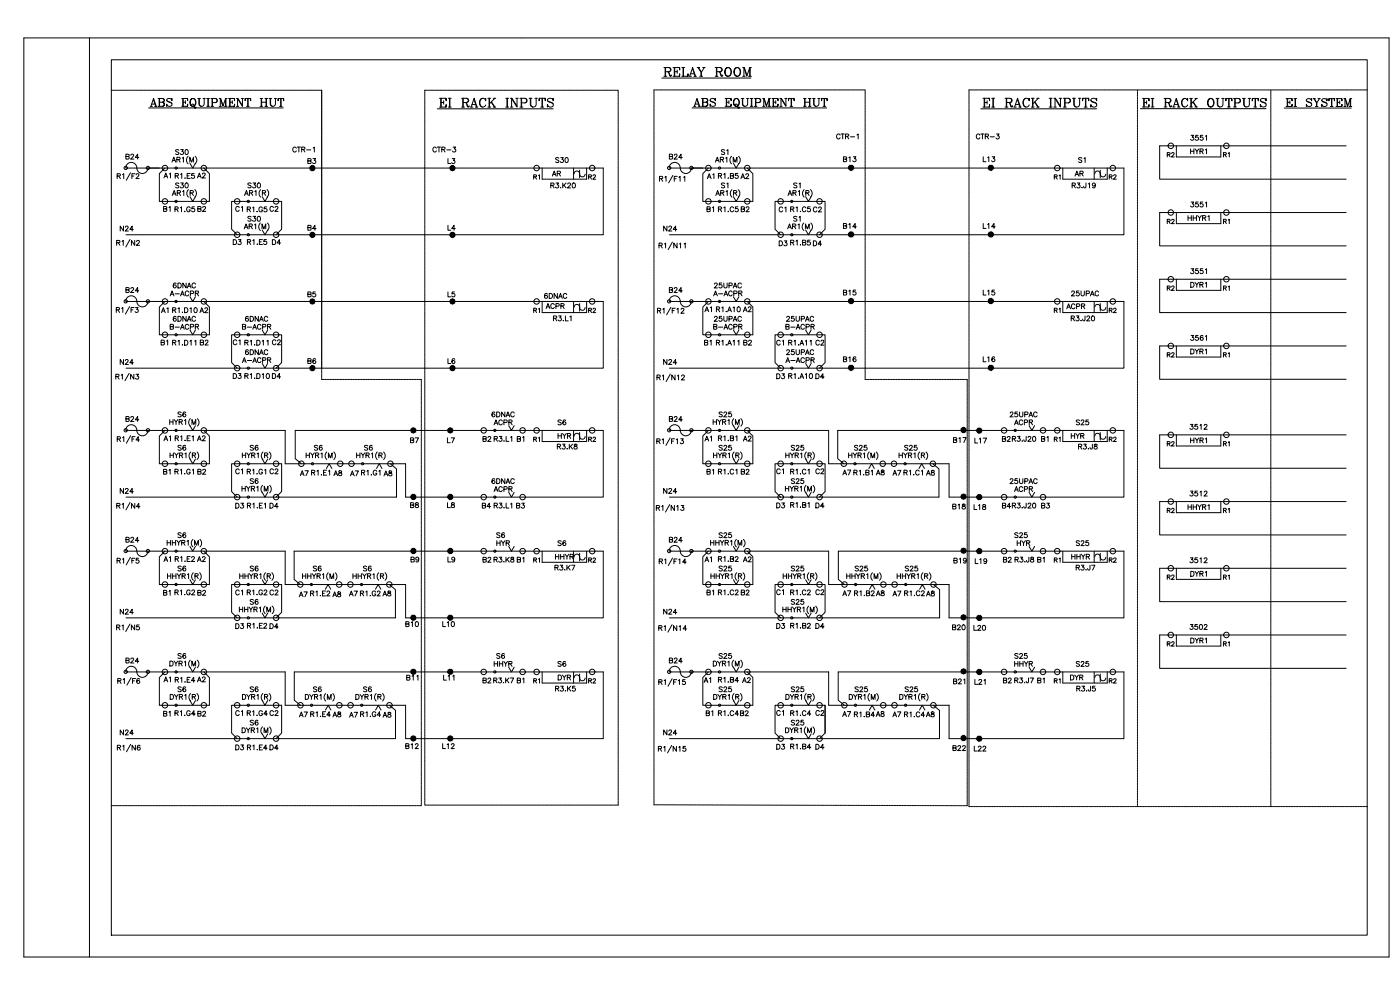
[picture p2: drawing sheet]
<svg xmlns="http://www.w3.org/2000/svg" width="420mm" height="297mm" viewBox="0 0 420 297" stroke-linecap="round" stroke-linejoin="round" font-family="sans-serif">
<defs><g id="words">
<g font-size="4.9">
<text x="249.8" y="43">CTR-1</text>
<text x="291.7" y="43">CTR-3</text>
<text x="91" y="50.4">B3</text>
<text x="133.3" y="50.4">L3</text>
<text x="211" y="64.9">B1 B2</text>
<text x="356" y="63.5">3551</text>
<text x="73" y="67.7">S30</text>
<text x="237.1" y="67.7">S1</text>
<text x="68.8" y="74.8">D3 D4</text>
<text x="232.5" y="75.1">D3 D4</text>
<text x="210.3" y="94.9">A1 A2</text>
<text x="49.7" y="100.2">B-ACPR</text>
<text x="71.6" y="100.2">B-ACPR</text>
<text x="213.1" y="100.2">B-ACPR</text>
<text x="234.6" y="100.2">B-ACPR</text>
<text x="356" y="107.6">DYR1</text>
<text x="231.8" y="115">D3 D4</text>
<text x="356" y="130.2">3512</text>
<text x="210.3" y="133.7">A1 A2</text>
<text x="147.1" y="148.9">ACPR</text>
<text x="303.4" y="148.9">ACPR</text>
<text x="69.5" y="153.8">D3 D4</text>
<text x="143.6" y="153.8">B4 B3</text>
<text x="299.5" y="153.8">B4 B3</text>
<text x="36.7" y="164">B24</text>
<text x="147.8" y="165.1">HYR</text>
<text x="166.2" y="165.1">S6</text>
<text x="199.7" y="164">B24</text>
<text x="304.1" y="165.1">HYR</text>
<text x="321.7" y="165.1">S25</text>
<text x="122.1" y="170">B9</text>
<text x="133.3" y="170">L9</text>
<text x="143.6" y="170">B2 B1</text>
<text x="299.9" y="170">B2 B1</text>
<text x="211" y="179.9">B1 B2</text>
<text x="356" y="174.3">DYR1</text>
<text x="73.7" y="182.7">S6</text>
<text x="236.4" y="182.7">S25</text>
<text x="291" y="190.5">L20</text>
<text x="291.4" y="206.7">L21</text>
<text x="34.9" y="221.9">N24</text>
<text x="48" y="216.3">B1 B2</text>
<text x="103.7" y="216.6">A7 A8</text>
<text x="197.9" y="221.9">N24</text>
</g>
<g font-size="4.4">
<text x="51.5" y="47.6">S30</text>
<text x="86.8" y="46.9">CTR-1</text>
<text x="128.8" y="46.9">CTR-3</text>
<text x="215.2" y="47.6">S1</text>
<text x="356" y="47.3">HYR1</text>
<text x="356" y="43.4">3551</text>
<text x="36.7" y="49">B24</text>
<text x="164.4" y="54">AR</text>
<text x="165.5" y="50.1">S30</text>
<text x="199.7" y="49">B24</text>
<text x="251.9" y="49.7">B13</text>
<text x="293.9" y="49.7">L13</text>
<text x="321.4" y="54">AR</text>
<text x="322.4" y="50.1">S1</text>
<text x="349.2" y="48.3">R2</text>
<text x="365.8" y="48.3">R1</text>
<text x="48" y="54.7">A1 A2</text>
<text x="51.5" y="57.5">S30</text>
<text x="73" y="57.5">S30</text>
<text x="159.1" y="55">R1</text>
<text x="164" y="57.5">R3.K20</text>
<text x="175.3" y="55">R2</text>
<text x="211" y="54.7">A1 A2</text>
<text x="214.5" y="54.7">R1.B5</text>
<text x="215.2" y="57.5">S1</text>
<text x="237.1" y="57.5">S1</text>
<text x="315" y="55">R1</text>
<text x="331.6" y="55">R2</text>
<text x="48" y="64.6">B1 B2</text>
<text x="69.5" y="64.6">C1 C2</text>
<text x="232.5" y="64.9">C1 C2</text>
<text x="34.9" y="70.6">N24</text>
<text x="91" y="70.2">B4</text>
<text x="133.3" y="70.2">L4</text>
<text x="197.9" y="70.6">N24</text>
<text x="251.9" y="69.8">B14</text>
<text x="293.9" y="69.8">L14</text>
<text x="349.2" y="68.4">R2</text>
<text x="355.2" y="67.4">HHYR1</text>
<text x="365.8" y="68.4">R1</text>
<text x="73" y="74.4">R1.E5</text>
<text x="236" y="74.8">R1.B5</text>
<text x="356" y="83.3">3551</text>
<text x="36.7" y="88.9">B24</text>
<text x="50.8" y="87.5">6DNAC</text>
<text x="199.7" y="88.9">B24</text>
<text x="213.1" y="87.5">25UPAC</text>
<text x="213.1" y="90">A-ACPR</text>
<text x="251.9" y="89.6">B15</text>
<text x="293.9" y="89.6">L15</text>
<text x="320.3" y="90">25UPAC</text>
<text x="356" y="87.5">DYR1</text>
<text x="47.3" y="94.9">A1 A2</text>
<text x="50.4" y="94.9">R1.D10</text>
<text x="91" y="90.3">B5</text>
<text x="133.3" y="90.3">L5</text>
<text x="162.3" y="90.7">6DNAC</text>
<text x="162.6" y="93.8">ACPR</text>
<text x="318.9" y="93.8">ACPR</text>
<text x="50.8" y="97.7">6DNAC</text>
<text x="72.3" y="97.7">6DNAC</text>
<text x="213.1" y="97.7">25UPAC</text>
<text x="234.9" y="97.7">25UPAC</text>
<text x="47.3" y="104.8">B1 B2</text>
<text x="68.8" y="104.8">C1 C2</text>
<text x="72.3" y="107.6">6DNAC</text>
<text x="210.3" y="104.8">B1 B2</text>
<text x="231.8" y="104.8">C1 C2</text>
<text x="234.9" y="107.6">25UPAC</text>
<text x="356" y="103.4">3561</text>
<text x="34.9" y="110.4">N24</text>
<text x="91" y="110.4">B6</text>
<text x="133.3" y="110.4">L6</text>
<text x="197.9" y="110.4">N24</text>
<text x="251.9" y="109.7">B16</text>
<text x="293.9" y="109.7">L16</text>
<text x="349.2" y="108.3">R2</text>
<text x="365.8" y="108.3">R1</text>
<text x="72.3" y="114.7">R1.D10</text>
<text x="235.3" y="114.7">R1.A10</text>
<text x="36.7" y="127.7">B24</text>
<text x="52.2" y="126.3">S6</text>
<text x="146.4" y="126.3">6DNAC</text>
<text x="147.1" y="128.8">ACPR</text>
<text x="166.2" y="128.8">S6</text>
<text x="199.7" y="127.7">B24</text>
<text x="214.5" y="126.3">S25</text>
<text x="302" y="126.3">25UPAC</text>
<text x="303.4" y="128.8">ACPR</text>
<text x="321.7" y="128.8">S25</text>
<text x="48" y="133.3">A1 A2</text>
<text x="52.2" y="136.2">S6</text>
<text x="73.7" y="136.2">S6</text>
<text x="93.1" y="136.2">S6</text>
<text x="108.3" y="136.2">S6</text>
<text x="122.1" y="134.1">B7</text>
<text x="133" y="134.1">L7</text>
<text x="143.6" y="133.7">B2 B1</text>
<text x="159.1" y="133.7">R1</text>
<text x="166.2" y="132.6">HYR</text>
<text x="166.2" y="135.8">R3.K8</text>
<text x="175.3" y="133.7">R2</text>
<text x="214.5" y="136.2">S25</text>
<text x="236.4" y="136.2">S25</text>
<text x="255.1" y="136.2">S25</text>
<text x="270.2" y="136.2">S25</text>
<text x="285" y="134.1">B17</text>
<text x="291.4" y="134.1">L17</text>
<text x="299.5" y="133.7">B2 B1</text>
<text x="315" y="133.7">R1</text>
<text x="320.3" y="132.6">HYR</text>
<text x="331.6" y="133.7">R2</text>
<text x="349.2" y="135.1">R2</text>
<text x="356" y="134.1">HYR1</text>
<text x="365.8" y="135.1">R1</text>
<text x="48" y="143.6">B1 B2</text>
<text x="69.5" y="143.2">C1 C2</text>
<text x="88.9" y="143.9">A7 A8</text>
<text x="104.1" y="143.9">A7 A8</text>
<text x="211" y="143.6">B1 B2</text>
<text x="231.8" y="143.2">C1 C2</text>
<text x="251.9" y="143.6">A7 A8</text>
<text x="266.7" y="143.9">A7 A8</text>
<text x="34.9" y="149.2">N24</text>
<text x="73.7" y="146.4">S6</text>
<text x="197.9" y="149.2">N24</text>
<text x="236.4" y="146.4">S25</text>
<text x="356" y="149.9">3512</text>
<text x="122.1" y="153.5">B8</text>
<text x="133" y="153.5">L8</text>
<text x="231.8" y="153.5">D3 D4</text>
<text x="284.7" y="153.8">B18</text>
<text x="291" y="154.2">L18</text>
<text x="349.2" y="155.2">R2</text>
<text x="355.2" y="154.2">HHYR1</text>
<text x="365.8" y="155.2">R1</text>
<text x="52.2" y="162.6">S6</text>
<text x="147.8" y="162.6">S6</text>
<text x="214.5" y="162.6">S25</text>
<text x="303.4" y="162.6">S25</text>
<text x="48" y="169.7">A1 A2</text>
<text x="52.2" y="172.5">S6</text>
<text x="73.7" y="172.5">S6</text>
<text x="92.8" y="172.5">S6</text>
<text x="107.9" y="172.5">S6</text>
<text x="159.1" y="170">R1</text>
<text x="165.5" y="169">HHYR</text>
<text x="165.5" y="172.2">R3.K7</text>
<text x="175.3" y="170">R2</text>
<text x="210.3" y="169.7">A1 A2</text>
<text x="214.5" y="172.5">S25</text>
<text x="214.5" y="169.7">R1.B2</text>
<text x="236.4" y="172.5">S25</text>
<text x="255.4" y="172.5">S25</text>
<text x="270.6" y="172.5">S25</text>
<text x="285" y="170">B19</text>
<text x="291.4" y="170.4">L19</text>
<text x="315" y="170">R1</text>
<text x="320.3" y="169">HHYR</text>
<text x="331.6" y="170">R2</text>
<text x="356" y="170">3512</text>
<text x="51.2" y="179.6">R1.G2</text>
<text x="69.5" y="179.6">C1 C2</text>
<text x="73" y="179.6">R1.G2</text>
<text x="103.7" y="179.9">A7 A8</text>
<text x="106.9" y="179.9">R1.G2</text>
<text x="214.5" y="179.6">R1.C2</text>
<text x="231.8" y="179.6">C1 C2</text>
<text x="236" y="179.6">R1.C2</text>
<text x="251.9" y="179.9">A7 A8</text>
<text x="255.1" y="179.9">R1.B2</text>
<text x="266.7" y="179.9">A7 A8</text>
<text x="270.2" y="179.9">R1.C2</text>
<text x="34.9" y="185.6">N24</text>
<text x="88.5" y="180.3">A7 A8</text>
<text x="197.9" y="185.6">N24</text>
<text x="73" y="189.8">R1.E2</text>
<text x="120.6" y="189.1">B10</text>
<text x="131.6" y="189.1">L10</text>
<text x="231.8" y="189.8">D3 D4</text>
<text x="236" y="189.8">R1.B2</text>
<text x="284.7" y="190.1">B20</text>
<text x="356" y="190.1">3502</text>
<text x="349.2" y="195.1">R2</text>
<text x="356" y="194">DYR1</text>
<text x="365.8" y="195.1">R1</text>
<text x="36.7" y="200">B24</text>
<text x="52.2" y="198.6">S6</text>
<text x="147.8" y="198.6">S6</text>
<text x="166.2" y="201.1">S6</text>
<text x="199.7" y="200">B24</text>
<text x="214.5" y="198.6">S25</text>
<text x="303.4" y="198.6">S25</text>
<text x="321.7" y="201.1">S25</text>
<text x="48" y="205.7">A1 A2</text>
<text x="52.2" y="208.8">S6</text>
<text x="73.7" y="208.8">S6</text>
<text x="92.8" y="208.8">S6</text>
<text x="107.9" y="208.8">S6</text>
<text x="120.6" y="205.3">B11</text>
<text x="131.9" y="205.3">L11</text>
<text x="143.6" y="206">B2 B1</text>
<text x="165.5" y="208.5">R3.K5</text>
<text x="166.2" y="205.3">DYR</text>
<text x="209.9" y="206">A1 A2</text>
<text x="214.5" y="208.8">S25</text>
<text x="214.5" y="206">R1.B4</text>
<text x="236.4" y="208.8">S25</text>
<text x="255.4" y="208.8">S25</text>
<text x="270.2" y="208.8">S25</text>
<text x="285" y="206.4">B21</text>
<text x="299.9" y="206">B2 B1</text>
<text x="320" y="205.3">DYR</text>
<text x="51.2" y="215.9">R1.G4</text>
<text x="73" y="215.9">R1.G4</text>
<text x="214.5" y="215.9">R1.C4</text>
<text x="231.8" y="215.9">C1 C2</text>
<text x="236" y="215.9">R1.C4</text>
<text x="73.7" y="218.7">S6</text>
<text x="88.5" y="216.3">A7 A8</text>
<text x="92.1" y="216.3">R1.E4</text>
<text x="106.9" y="216.3">R1.G4</text>
<text x="236.4" y="218.7">S25</text>
<text x="251.5" y="216.3">A7 A8</text>
<text x="255.1" y="216.3">R1.B4</text>
<text x="266.7" y="216.3">A7 A8</text>
<text x="270.2" y="216.3">R1.C4</text>
<text x="73" y="226.1">R1.E4</text>
<text x="120.6" y="225.8">B12</text>
<text x="131.6" y="225.8">L12</text>
<text x="231.8" y="226.1">D3 D4</text>
<text x="284.7" y="226.5">B22</text>
<text x="291" y="226.5">L22</text>
</g>
<g font-size="4">
<text x="349.2" y="88.2">R2</text>
<text x="365.8" y="88.2">R1</text>
<text x="159.1" y="94.9">R1</text>
<text x="175.3" y="94.9">R2</text>
<text x="315" y="94.9">R1</text>
<text x="331.6" y="94.9">R2</text>
<text x="349.2" y="175">R2</text>
<text x="365.8" y="175">R1</text>
<text x="159.1" y="206">R1</text>
<text x="175.3" y="206">R2</text>
<text x="315" y="206">R1</text>
<text x="331.6" y="206">R2</text>
</g>
</g></defs>
<!-- layer: 0 -->
<g fill="none" stroke="#000" stroke-width=".3">
<path d="M7.2 11.4h409.7v275.7h-409.7zM26.8 11.4v275.7M33.4 17.9h376.9v262.7h-376.9zM33.4 27.1h.2M33.8 27.1h.3M34.3 27.1h.3M34.8 27.1h.3M35.3 27.1h.3M35.8 27.1h.3M36.2 27.1h.4M36.7 27.1h.4M37.2 27.1h.4"/>
<path d="M37.7 27.1h.4M38.2 27.1h.4M38.7 27.1h.3M39.2 27.1h.3M39.7 27.1h.3M40.2 27.1h.3M40.7 27.1h.3M41.2 27.1h.3M41.7 27.1h.3M42.2 27.1h.3M42.7 27.1h.3M43.1 27.1h.4"/>
<path d="M43.6 27.1h.4M44.1 27.1h.4M44.6 32.4h40.4M44.6 27.1h.4M45.1 31.9h.6M45.1 27.1h.3M45.3 31.9l.8-2.4 .8 2.4M45.5 31.2h1M45.6 27.1h.3M46.1 29.9l.7 2M46.1 27.1h.3M46.4 31.9h.7"/>
<path d="M46.6 27.1h.3M47.1 27.1h.3M47.4 29.5l1.7 .2 .3 .5-.6 .5M47.4 31.9h1.4a.62 .62 0 0 0 .6-.6 .62 .62 0 0 0-.6-.6l.4 .4-.1 .6-.3 .2M47.6 27.1h.3M47.8 29.5v2.4M47.9 29.5v2.4M48.1 27.1h.3M48.6 27.1h.3M48.8 29.5l.4 .5-.1 .4-.3 .3h-.9M49.1 27.1h.3M49.6 27.1h.3"/>
<path d="M50 30.1l1.4 .7a.77 .77 0 0 1-.4 1.2 .77 .77 0 0 1-1-.8v.7l.1-.3M50 27.1h.4M50.5 27.1h.4M51 27.1h.4M51.5 29.9l.1-.4v.7a.81 .81 0 0 0-.7-.7 .81 .81 0 0 0-.9 .6l.2 .3 1.4 .7M51.5 27.1h.3M52 27.1h.3M52.5 27.1h.3M53 27.1h.3M53.5 27.1h.3M54 27.1h.3M54.5 27.1h.3"/>
<path d="M54.5 29.5h1.8v.7l-.1-.7M54.5 31.9h1.8v-.7l-.1 .7M54.9 29.5v2.4M55 27.1h.3M55 29.5v2.4M55 30.7h.6M55.5 27.1h.3M55.6 30.2v.9M56 27.1h.3M56.4 27.1h.4M56.9 27.1h.4M57.4 27.1h.4"/>
<path d="M57.5 31.7l.1-.4 .3-.1 .3 .4 .2 .8 .3 .1 .1-.4M57.8 29.5a1.23 1.23 0 0 0-.8 1.3 1.23 1.23 0 0 0 1 1.1 1.23 1.23 0 0 0 .8-1.3 1.23 1.23 0 0 0-1-1.1 1.37 1.37 0 0 0 0 2.4M57.9 27.1h.4M58 29.5a1.36 1.36 0 0 1 0 2.4M58.2 31.6l.3 .6h.3M58.4 27.1h.3M58.9 27.1h.3M59.4 29.5h.8M59.4 27.1h.3M59.7 29.5v1.7a.8 .8 0 0 0 .8 .7 .8 .8 0 0 0 .8-.7v-1.7M59.8 29.5v1.7l.6 .7M59.9 27.1h.3"/>
<path d="M60.4 27.1h.3M60.9 27.1h.3M60.9 29.5h.7M61.4 27.1h.3M61.9 27.1h.3M62.1 31.9h.8M62.1 29.5h.8M62.4 27.1h.3M62.4 29.5v2.4M62.5 29.5v2.4M62.8 27.1h.4M63.3 29.5h1.4a.62 .62 0 0 1 .5 .7 .62 .62 0 0 1-.5 .6h-.9"/>
<path d="M63.3 31.9h.8M63.3 27.1h.4M63.6 29.5v2.4M63.8 29.5v2.4M63.8 27.1h.4M64.3 27.1h.4M64.7 29.5l.4 .5-.1 .6-.3 .2M64.8 27.1h.3M65.3 27.1h.3M65.8 31.9h.7M65.8 29.5h.4l.7 2.1M65.8 27.1h.3"/>
<path d="M66.1 31.9v-2.4l.8 2.4 .8-2.4v2.4M66.3 27.1h.3M66.8 27.1h.3M67.3 27.1h.3M67.4 31.9h.7M67.7 29.5h.4M67.8 27.1h.3M67.8 29.5v2.4M68.3 27.1h.3M68.6 29.5h1.8v.7l-.1-.7M68.6 31.9h1.8v-.7l-.1 .7M68.8 27.1h.3"/>
<path d="M68.9 29.5v2.4M69 30.7h.7M69 29.5v2.4M69.2 27.1h.4M69.7 30.2v.9M69.7 27.1h.4M70.2 27.1h.4M70.7 27.1h.4M71 31.9h.6M71 29.5h.4l1.4 2.2M71.2 27.1h.3M71.3 29.5v2.4"/>
<path d="M71.7 27.1h.3M72.2 27.1h.3M72.4 29.5h.7M72.7 27.1h.3M72.8 29.5v2.4l-1.4-2.1M73.2 27.1h.3M73.7 29.5l-.1 .7v-.7h1.6v.7l-.1-.7M73.7 27.1h.3M74 31.9h.8M74.2 27.1h.3M74.3 29.5v2.4M74.5 29.5v2.4"/>
<path d="M74.7 27.1h.3M75.2 27.1h.3M75.6 27.1h.4M76.1 27.1h.4M76.6 27.1h.4M77.1 27.1h.4M77.6 27.1h.3M78.1 31.9h.7M78.1 29.5h.7M78.1 27.1h.3M78.4 29.5v2.4M78.5 30.7h1.4"/>
<path d="M78.5 29.5v2.4M78.6 27.1h.3M79.1 27.1h.3M79.5 31.9h.8M79.5 29.5h.8M79.6 27.1h.3M79.9 29.5v2.4M80 29.5v2.4M80.1 27.1h.3M80.6 27.1h.3M80.8 29.5h.7M81.1 27.1h.3"/>
<path d="M81.1 29.5v1.7a.8 .8 0 0 0 .8 .7 .8 .8 0 0 0 .8-.7v-1.7M81.2 29.5v1.7l.6 .7M81.6 27.1h.3M82.1 27.1h.3M82.3 29.5h.7M82.5 27.1h.4M83 27.1h.4M83.5 27.1h.4M83.6 29.5l-.2 .7v-.7h1.7v.7l-.1-.7M83.9 31.9h.8M84 27.1h.3M84.2 29.5v2.4"/>
<path d="M84.4 29.5v2.4M84.5 27.1h.3M85 27.1h.3M85.5 27.1h.3M86 27.1h.3M86.5 27.1h.3M87 27.1h.3M87.5 27.1h.3M88 27.1h.3M88.5 27.1h.3M88.9 27.1h.4M89.4 27.1h.4"/>
<path d="M89.9 27.1h.4M90.4 27.1h.4M90.9 27.1h.3M91.4 27.1h.3M91.9 27.1h.3M92.4 27.1h.3M92.9 27.1h.3M93.4 27.1h.3M93.9 27.1h.3M94.4 27.1h.3M94.9 27.1h.3M95.3 27.1h.4"/>
<path d="M95.8 27.1h.4M96.3 27.1h.2v.2M96.5 27.5v.3M96.5 27.9v.4M96.5 28.4v.4M96.5 28.9v.4M96.5 29.4v.4M96.5 29.9v.4M96.5 30.4v.4M96.5 30.9v.4M96.5 31.4v.4M96.5 31.9v.3"/>
<path d="M96.5 32.4v.3M96.5 32.9v.3M96.5 33.4v.3M96.5 33.9v.3M96.5 34.3v.4M96.5 34.8v.4M96.5 35.3v.4M96.5 35.8v.4M96.5 36.3v.4M96.5 36.8v.4M96.5 37.3v.4M96.5 37.8v.4"/>
<path d="M96.5 38.3v.3M96.5 38.8v.3M96.5 39.3v.3M96.5 39.8v.3M127.5 27.5v.4M127.5 28v.4M127.5 28.5v.3M127.5 29v.3M127.5 29.5v.3M127.5 30v.3M127.5 30.5v.3M127.5 31v.3"/>
<path d="M127.5 31.5v.3M127.5 32v.3M127.5 32.5v.3M127.5 33v.3M127.5 33.5v.3M127.5 33.9v.4M127.5 34.4v.4M127.5 34.9v.3M127.5 35.4v.3M127.5 35.9v.3M127.5 36.4v.3M127.5 36.9v.3"/>
<path d="M127.5 37.4v.3M127.5 37.9v.3M127.5 38.4v.3M127.5 38.9v.3M127.5 39.4v.3M127.5 39.9v.3M127.9 27.1h-.4v.3M128 27.1h.4M128.5 27.1h.3M129 27.1h.3M129.5 27.1h.3M130 27.1h.3"/>
<path d="M130.5 27.1h.3M131 27.1h.3M131.3 32.6h34.7M131.5 27.1h.3M131.9 29.5h2v.7l-.1-.7M131.9 32.1h2v-.7l-.1 .7M132 27.1h.3M132.3 29.5v2.6M132.4 30.8h.7M132.4 29.5v2.6M132.5 27.1h.3M132.9 27.1h.4"/>
<path d="M133.1 30.2v1M133.4 27.1h.4M133.9 27.1h.4M134.4 27.1h.4M134.5 32.1h.9M134.5 29.5h.9M134.9 29.5v2.6M134.9 27.1h.3M135 29.5v2.6M135.4 27.1h.3M135.9 27.1h.3M136.4 27.1h.3"/>
<path d="M136.9 27.1h.3M137.4 27.1h.3M137.9 27.1h.3M138.4 27.1h.3M138.5 29.5h1.5l.7 .5-.3 .6-1.4 .2M138.5 32.1h.9M138.9 27.1h.3M138.9 29.5v2.6M139 29.5v2.6M139.4 27.1h.3M139.6 30.8l.4 .2 .5 1 .3-.1M139.8 27.1h.4"/>
<path d="M139.9 30.9l.4 1.1 .4 .1 .1-.4M140 29.5l.5 .5-.1 .5-.4 .3M140.3 27.1h.4M140.8 27.1h.4M141.1 32.1h.8M141.3 27.1h.3M141.4 32.1l.9-2.6 .9 2.6M141.6 31.4h1.2M141.8 27.1h.3M142.3 29.9l.7 2.2M142.3 27.1h.3M142.7 32.1h.7"/>
<path d="M142.8 27.1h.3M143.3 27.1h.3M143.8 27.1h.3M144.3 27.1h.3M144.8 27.1h.3M144.8 29.5a1.5 1.5 0 0 0 0 2.6M145.3 27.1h.3M145.7 29.9l.1 .3v-.7l-.1 .4a.98 .98 0 0 0-1.1-.4 .98 .98 0 0 0-.7 1v.6a.97 .97 0 0 0 .8 1 .97 .97 0 0 0 1.1-.6M145.8 27.1h.3M146.3 27.1h.3M146.4 32.1h.9M146.4 29.5h.9"/>
<path d="M146.7 27.1h.4M146.8 29.5v2.6M146.9 29.5v2.6M147.2 27.1h.4M147.4 30.6l1 1.5M147.5 30.6l1 1.5M147.7 27.1h.4M148 32.1h.8M148 29.5h.8M148.2 27.1h.3M148.5 29.5l-1.6 1.6M148.7 27.1h.3"/>
<path d="M149.2 27.1h.3M149.7 27.1h.3M150.2 27.1h.3M150.7 27.1h.3M151.2 27.1h.3M151.7 27.1h.3M151.8 32.1h.9M151.8 29.5h.9M152.2 27.1h.3M152.2 29.5v2.6M152.3 29.5v2.6M152.7 27.1h.3"/>
<path d="M153.1 27.1h.4M153.2 32.1h.7M153.2 29.5h.5l1.5 2.4M153.5 29.5v2.6M153.6 27.1h.4M154.1 27.1h.4M154.6 27.1h.4M154.8 29.5h.7M155.1 27.1h.3M155.2 29.5v2.6l-1.5-2.4M155.6 27.1h.3M156 29.5h1.5l.7 .5-.3 .8-1.4 .1"/>
<path d="M156 32.1h.9M156.1 27.1h.3M156.4 29.5v2.6M156.5 29.5v2.6M156.6 27.1h.3M157.1 27.1h.3M157.5 29.5l.5 .5-.1 .6-.4 .3M157.6 27.1h.3M158.1 27.1h.3M158.6 27.1h.3M158.8 29.5h.9M159 27.1h.4"/>
<path d="M159.2 29.5v1.9a.88 .88 0 0 0 .8 .7 .88 .88 0 0 0 .9-.7v-1.9M159.3 29.5v1.9l.6 .7M159.5 27.1h.4M160 27.1h.4M160.5 27.1h.4M160.5 29.5h.8M161 27.1h.4M161.5 27.1h.3M161.9 29.5l-.1 .7v-.7h1.9v.7l-.2-.7M162 27.1h.3M162.3 32.1h.9M162.5 27.1h.3"/>
<path d="M162.7 29.5v2.6M162.8 29.5v2.6M163 27.1h.3M163.5 27.1h.3M164 27.1h.3M164.3 30.1l1.5 .8a.83 .83 0 0 1-.2 1.2 .83 .83 0 0 1-1.2-.4l-.1-.3v.7l.1-.4M164.5 27.1h.3M165 27.1h.3M165.4 27.1h.4M165.9 29.9l.1-.4v.7a.9 .9 0 0 0-.8-.7 .9 .9 0 0 0-.9 .6l.2 .4 1.5 .7M165.9 27.1h.4M166.4 27.1h.4"/>
<path d="M166.9 27.1h.4M167.4 27.1h.3M167.9 27.1h.3M168.4 27.1h.3M168.9 27.1h.3M169.4 27.1h.3M169.9 27.1h.3M170.4 27.1h.3M170.9 27.1h.3M171.4 27.1h.3M171.9 27.1h.3M172.3 27.1h.4"/>
<path d="M172.8 27.1h.4M173.3 27.1h.4M173.8 27.1h.3M174.3 27.1h.3M174.8 27.1h.3M175.3 27.1h.3M175.8 27.1h.3M176.3 27.1h.3M176.8 27.1h.3M177.3 27.1h.3M177.8 27.1h.3M178.3 27.1h.3"/>
<path d="M178.8 27.1h.3M179.2 27.1h.4M179.7 27.1h.4M180.2 27.1h.4M180.7 27.1h.3M181.2 27.1h.3M181.7 27.1h.3M182.2 27.1h.3M182.7 27.1h.3M183.2 27.1h.3M183.7 27.1h.3M184.2 27.1h.3"/>
<path d="M184.7 27.1h.3M185.2 27.1h.3v.3M185.5 27.5v.4M185.5 28v.4M185.5 28.5v.3M185.5 29v.3M185.5 29.5v.3M185.5 30v.3M185.5 30.5v.3M185.5 31v.3M185.5 31.5v.3M185.5 32v.3"/>
<path d="M185.5 32.5v.3M185.5 33v.3M185.5 33.5v.3M185.5 33.9v.4M185.5 34.4v.4M185.5 34.9v.3M185.5 35.4v.3M185.5 35.9v.3M185.5 36.4v.3M185.5 36.9v.3M185.5 37.4v.3M185.5 37.9v.3"/>
<path d="M185.5 38.4v.3M185.5 38.9v.3M185.5 39.4v.3M185.5 39.9v.3M196.3 27.4v.4M196.3 27.9v.4M196.3 28.4v.4M196.3 28.9v.3M196.3 29.4v.3M196.3 29.9v.3M196.3 30.4v.3M196.3 30.9v.3"/>
<path d="M196.3 31.4v.3M196.3 31.9v.3M196.3 32.4v.3M196.3 32.9v.3M196.3 33.4v.3M196.3 33.8v.4M196.3 34.3v.4M196.3 34.8v.4M196.3 35.3v.4M196.3 35.8v.3M196.3 36.3v.3M196.3 36.8v.3"/>
<path d="M196.3 37.3v.3M196.3 37.8v.3M196.3 38.3v.3M196.3 38.8v.3M196.3 39.3v.3M196.3 39.8v.3M196.6 27h-.3v.3M196.8 27h.3M197.3 27h.3M197.7 27h.4M198.2 27h.4M198.6 23.4h26.8"/>
<path d="M198.7 27h.4M199.2 27h.3M199.2 20.3h1.5l.7 .5-.3 .6-1.4 .1M199.2 22.9h.9M199.6 20.3v2.6M199.7 27h.3M199.7 20.3v2.6M200.2 27h.3M200.4 21.5l.3 .3 .4 .8h.4M200.6 21.6l.5 1.3h.3l.1-.4M200.7 27h.3M200.7 20.3l.5 .5-.1 .5-.4 .2"/>
<path d="M201.2 27h.3M201.7 27h.3M202 20.3h2v.7l-.1-.7M202 22.9h2v-.8l-.1 .8M202.2 27h.3M202.4 20.3v2.6M202.5 20.3v2.6M202.5 21.5h.7M202.7 27h.3M203.2 27h.3M203.2 21v1M203.7 27h.3"/>
<path d="M204.2 27h.3M204.6 22.9h1.9v-.8l-.1 .8M204.6 20.3h.9M204.6 27h.4M205 20.3v2.6M205.1 20.3v2.6M205.1 27h.4M205.6 27h.4M206.1 27h.3M206.6 27h.3M206.7 22.9h.8M207 22.9l.9-2.6 .8 2.6"/>
<path d="M207.1 27h.3M207.2 22.1h1.2M207.6 27h.3M207.7 32.4h40.4M207.9 20.6l.7 2.3M208.1 27h.3M208.2 31.9h.6M208.2 22.9h.8M208.4 31.9l.8-2.4 .8 2.4M208.6 27h.3M208.6 31.2h1M209.1 27h.3"/>
<path d="M209.2 29.9l.7 2M209.2 20.3h.8M209.5 20.3l.9 1.3v1.3M209.5 31.9h.7M209.6 27h.3M209.6 20.3l.9 1.3v1.3M210 22.9h.9M210.1 27h.3M210.5 29.5l1.7 .2 .2 .5-.5 .5M210.5 31.9h1.4l.4-.2 .1-.6-.5-.4 .4 .4-.1 .6-.3 .2M210.6 27h.3M210.9 29.5v2.4"/>
<path d="M210.9 20.3h.7M211 29.5v2.4M211 27h.4M211.4 20.3l-.9 1.3M211.5 27h.4M211.9 29.5l.4 .5-.1 .4-.3 .3h-.9M212 27h.4M212.5 27h.4M213 27h.3M213.1 30.1l1.4 .7a.77 .77 0 0 1-.4 1.2 .77 .77 0 0 1-1-.8v.7l.1-.3M213.5 27h.3M214 27h.3"/>
<path d="M214.5 27h.3M214.6 29.9l.1-.4v.7a.81 .81 0 0 0-.7-.7 .81 .81 0 0 0-.9 .6l.2 .3 1.4 .7M214.6 20.3h1.5l.6 .5-.2 .6-1.4 .1M214.6 22.9h.9M215 27h.3M215 20.3v2.6M215.1 20.3v2.6M215.5 27h.3M215.8 21.5l.3 .3 .4 .8h.4M216 27h.3M216 21.6l.4 1.2 .3 .1 .2-.4M216.1 20.3l.5 .5-.1 .5-.4 .2"/>
<path d="M216.5 27h.3M217 27h.3M217.4 27h.4M217.6 29.5h1.8v.7l-.1-.7M217.6 31.9h1.8v-.7l-.1 .7M217.9 27h.4M218 29.5v2.4M218.1 30.7h.6M218.1 29.5v2.4M218.4 20.3a1.36 1.36 0 0 0-.9 1.4 1.36 1.36 0 0 0 1.1 1.2 1.36 1.36 0 0 0 .9-1.4 1.36 1.36 0 0 0-1.1-1.2 1.51 1.51 0 0 0 0 2.6M218.4 27h.4M218.6 20.3a1.51 1.51 0 0 1 0 2.6"/>
<path d="M218.7 30.2v.9M218.9 27h.4M219.4 27h.3M219.9 27h.3M220.4 27h.3M220.5 31.7l.2-.4 .3-.1 .3 .4 .1 .8 .4 .1 .1-.4M220.9 29.5a1.23 1.23 0 0 0-.8 1.3 1.23 1.23 0 0 0 1 1.1 1.22 1.22 0 0 0 .8-1.3 1.22 1.22 0 0 0-1-1.1 1.36 1.36 0 0 0 0 2.4M220.9 27h.3M221.1 29.5a1.36 1.36 0 0 1 0 2.4M221.1 20.3a1.36 1.36 0 0 0-.9 1.4 1.36 1.36 0 0 0 1.2 1.2 1.36 1.36 0 0 0 .9-1.4 1.36 1.36 0 0 0-1.2-1.2 1.51 1.51 0 0 0 0 2.6M221.3 31.6l.3 .6h.3M221.4 20.3a1.51 1.51 0 0 1 0 2.6"/>
<path d="M221.4 27h.3M221.9 27h.3M222.4 27h.3M222.5 29.5h.7M222.8 29.5v1.7a.8 .8 0 0 0 .8 .7 .8 .8 0 0 0 .8-.7v-1.7M222.9 27h.3M222.9 22.9h.7M222.9 20.3h.5l.7 2.2M222.9 29.5v1.7l.6 .7M223.3 22.9v-2.6l.8 2.6 .9-2.6v2.6M223.4 27h.3M223.8 27h.4"/>
<path d="M224 29.5h.7M224.3 27h.4M224.6 22.9h.9M224.8 27h.4M225 20.3h.5M225.1 20.3v2.6M225.2 31.9h.8M225.2 29.5h.8M225.3 27h.4M225.5 29.5v2.4M225.6 29.5v2.4M225.8 27h.3"/>
<path d="M226.3 27h.3M226.4 29.5h1.4a.62 .62 0 0 1 .5 .7 .62 .62 0 0 1-.5 .6h-.9M226.4 31.9h.8M226.7 29.5v2.4M226.8 27h.3M226.9 29.5v2.4M227.3 27h.3M227.8 29.5l.4 .5-.1 .6-.3 .2M227.8 27h.3M228.3 27h.3M228.8 27h.3M228.9 31.9h.7"/>
<path d="M228.9 29.5h.4l.7 2.1M229.2 31.9v-2.4l.8 2.4 .8-2.4v2.4M229.3 27h.3M229.8 27h.3M230.3 27h.3M230.5 31.9h.7M230.7 27h.4M230.8 29.5h.4M230.9 29.5v2.4M231.2 27h.4M231.7 29.5h1.8v.7l-.1-.7M231.7 31.9h1.8v-.7l-.1 .7"/>
<path d="M231.7 27h.4M232 29.5v2.4M232.1 30.7h.7M232.1 29.5v2.4M232.2 27h.3M232.7 27h.3M232.8 30.2v.9M233.2 27h.3M233.7 27h.3M234.1 31.9h.6M234.1 29.5h.4l1.4 2.2M234.2 27h.3"/>
<path d="M234.4 29.5v2.4M234.7 27h.3M235.2 27h.3M235.5 29.5h.7M235.7 27h.3M235.9 29.5v2.4l-1.4-2.1M236.2 27h.3M236.7 27h.3M236.8 29.5l-.2 .7v-.7h1.7v.7l-.1-.7M237.1 31.9h.8M237.1 27h.4M237.4 29.5v2.4"/>
<path d="M237.5 29.5v2.4M237.6 27h.4M238.1 27h.4M238.6 27h.4M239.1 27h.3M239.6 27h.3M240.1 27h.3M240.6 27h.3M241.1 27h.3M241.1 31.9h.8M241.1 29.5h.8M241.5 29.5v2.4"/>
<path d="M241.6 27h.3M241.6 30.7h1.4M241.6 29.5v2.4M242.1 27h.3M242.6 27h.3M242.6 31.9h.8M242.6 29.5h.8M243 29.5v2.4M243.1 27h.3M243.1 29.5v2.4M243.5 27h.4M243.9 29.5h.7"/>
<path d="M244 27h.4M244.2 29.5v1.7a.8 .8 0 0 0 .8 .7 .8 .8 0 0 0 .8-.7v-1.7M244.3 29.5v1.7l.6 .7M244.5 27h.4M245 27h.4M245.4 29.5h.7M245.5 27h.3M246 27h.3M246.5 27h.3M246.7 29.5l-.2 .7v-.7h1.7v.7l-.1-.7M247 27h.3M247 31.9h.8"/>
<path d="M247.3 29.5v2.4M247.4 29.5v2.4M247.5 27h.3M248 27h.3M248.5 27h.3M249 27h.3M249.5 27h.3M249.9 27h.4M250.4 27h.4M250.9 27h.4M251.4 27h.4M251.9 27h.3"/>
<path d="M252.4 27h.3M252.9 27h.3M253.4 27h.3M253.9 27h.3M254.4 27h.3M254.9 27h.3M255.4 27h.3M255.9 27h.3M256.3 27h.4M256.8 27h.4M257.3 27h.4M257.8 27h.4"/>
<path d="M258.3 27h.3M258.8 27h.3M259.3 27h.3M259.6 27.1v.2M259.6 27.5v.3M259.6 27.9v.4M259.6 28.4v.4M259.6 28.9v.4M259.6 29.4v.4M259.6 29.9v.3M259.6 30.4v.3M259.6 30.9v.3"/>
<path d="M259.6 31.4v.3M259.6 31.9v.3M259.6 32.4v.3M259.6 32.9v.3M259.6 33.4v.3M259.6 33.9v.3M259.6 34.3v.4M259.6 34.8v.4M259.6 35.3v.4M259.6 35.8v.4M259.6 36.3v.3M259.6 36.8v.3"/>
<path d="M259.6 37.3v.3M290.8 27.5v.3M290.8 28v.3M290.8 28.5v.3M290.8 28.9v.4M290.8 29.4v.4M290.8 29.9v.4M290.8 30.4v.4M290.8 30.9v.3M290.8 31.4v.3M290.8 31.9v.3M290.8 32.4v.3"/>
<path d="M290.8 32.9v.3M290.8 33.4v.3M290.8 33.9v.3M290.8 34.4v.3M290.8 34.9v.3M290.8 35.3v.4M290.8 35.8v.4M290.8 36.3v.4M290.8 36.8v.4M290.8 37.3v.3M291.1 27h-.3v.3M291.3 27h.3"/>
<path d="M291.8 27h.3M292.3 27h.3M292.8 27h.3M293.3 27h.3M293.8 27h.3M294.3 27h.3M294.3 32.6h34.8M294.7 27h.4M295 29.5h2v.7l-.1-.7M295 32.1h2v-.7l-.1 .7M295.2 27h.4M295.4 29.5v2.6"/>
<path d="M295.5 30.8h.7M295.5 29.5v2.6M295.7 27h.4M296.2 27h.4M296.2 30.2v1M296.7 27h.3M297.2 27h.3M297.6 32.1h.9M297.6 29.5h.9M297.7 27h.3M298 29.5v2.6M298.1 29.5v2.6"/>
<path d="M298.2 27h.3M298.7 27h.3M299.2 27h.3M299.7 27h.3M300.2 27h.3M300.7 27h.3M301.1 27h.4M301.6 29.5h1.5l.6 .5-.2 .6-1.4 .2M301.6 32.1h.9M301.6 27h.4M302 29.5v2.6M302.1 29.5v2.6"/>
<path d="M302.1 27h.4M302.6 27h.4M302.7 30.8l.4 .2 .4 .9h.4M303 30.9l.4 1.1 .3 .1 .2-.4M303.1 29.5l.5 .5-.1 .5-.4 .3M303.1 27h.3M303.6 27h.3M304.1 27h.3M304.2 32.1h.8M304.5 32.1l.9-2.6 .8 2.6M304.6 27h.3M304.7 31.4h1.2"/>
<path d="M305.1 27h.3M305.4 29.9l.7 2.2M305.6 27h.3M305.8 32.1h.7M306.1 27h.3M306.6 27h.3M307.1 27h.3M307.6 27h.3M307.9 29.5a1.51 1.51 0 0 0 0 2.6M308 27h.4M308.5 27h.4M308.7 29.9l.2 .3v-.7l-.2 .4a.97 .97 0 0 0-1.1-.4 .97 .97 0 0 0-.6 1v.6a.97 .97 0 0 0 .8 1 .97 .97 0 0 0 1.1-.6"/>
<path d="M309 27h.4M309.5 32.1h.9M309.5 29.5h.9M309.5 27h.3M309.9 29.5v2.6M310 29.5v2.6M310 27h.3M310.5 27h.3M310.5 30.6l1 1.5M310.6 30.6l1 1.5M311 27h.3M311.1 32.1h.8"/>
<path d="M311.1 29.5h.8M311.5 27h.3M311.6 29.5l-1.6 1.6M312 27h.3M312.5 27h.3M313 27h.3M313.5 27h.3M314 27h.3M314.4 27h.4M314.9 32.1h.9M314.9 29.5h.9M314.9 27h.4"/>
<path d="M315.3 29.5v2.6M315.4 29.5v2.6M315.4 27h.4M315.9 27h.4M316.3 32.1h.7M316.3 29.5h.5l1.5 2.4M316.4 27h.3M316.6 29.5v2.6M316.9 27h.3M317.4 27h.3M317.9 29.5h.7M317.9 27h.3"/>
<path d="M318.3 29.5v2.6l-1.5-2.4M318.4 27h.3M318.9 27h.3M319.1 29.5h1.5a.69 .69 0 0 1 .7 .7 .69 .69 0 0 1-.7 .7h-1M319.1 32.1h.9M319.4 27h.3M319.5 29.5v2.6M319.6 29.5v2.6M319.9 27h.3M320.4 27h.3M320.6 29.5l.5 .5-.1 .6-.4 .3M320.8 27h.4"/>
<path d="M321.3 27h.4M321.8 27h.4M321.9 29.5h.9M322.3 29.5v1.9a.88 .88 0 0 0 .8 .7 .88 .88 0 0 0 .9-.7v-1.9M322.3 27h.4M322.4 29.5v1.9l.6 .7M322.8 27h.4M323.3 27h.3M323.6 29.5h.8M323.8 27h.3M324.3 27h.3M324.8 27h.3"/>
<path d="M325 29.5l-.1 .7v-.7h1.9v.7l-.2-.7M325.3 27h.3M325.4 32.1h.9M325.8 29.5v2.6M325.8 27h.3M325.9 29.5v2.6M326.3 27h.3M326.8 27h.3M327.2 27h.4M327.4 30.1l1.5 .8a.83 .83 0 0 1-.2 1.2 .83 .83 0 0 1-1.2-.4l-.1-.3v.7l.1-.4M327.7 27h.4M328.2 27h.4"/>
<path d="M328.7 27h.4M329 29.9l.1-.4v.7a.9 .9 0 0 0-.8-.7 .9 .9 0 0 0-.9 .6l.2 .4 1.5 .7M329.2 27h.3M329.7 27h.3M330.2 27h.3M330.7 27h.3M331.2 27h.3M331.7 27h.3M332.2 27h.3M332.7 27h.3M333.2 27h.3M333.7 27h.3"/>
<path d="M334.1 27h.4M334.6 27h.4M335.1 27h.4M335.6 27h.3M336.1 27h.3M336.6 27h.3M337.1 27h.3M337.6 27h.3M338.1 27h.3M338.6 27h.3M339.1 27h.3M339.6 27h.3"/>
<path d="M340.1 27h.3M340.6 27h.3M341 27h.4M341.4 27.1v.3M341.4 27.5v.3M341.4 28v.3M341.4 28.5v.3M341.4 29v.3M341.4 29.5v.3M341.4 30v.3M341.4 30.5v.3M341.4 31v.3"/>
<path d="M341.4 31.5v.3M341.4 31.9v.4M341.4 32.4v.4M341.4 32.9v.4M341.4 33.4v.4M341.4 33.9v.3M341.4 34.4v.3M341.4 34.9v.3M341.4 35.4v.3M341.4 35.9v.3M341.4 36.4v.3M341.4 36.9v.3"/>
<path d="M341.4 37.4v.3M341.4 37.9v.3M341.4 38.4v.3M341.4 38.8v.4M341.4 39.3v.4M341.4 39.8v.3M341.5 27h.4M342 27h.3M342.3 32.6h37.6M342.5 27h.3M342.9 29.5h1.9v.8l-.1-.8M342.9 32.1h1.9v-.7l-.1 .7"/>
<path d="M343 27h.3M343.3 29.5v2.6M343.4 29.5v2.6M343.4 30.8h.7M343.5 27h.3M344 27h.3M344.1 30.3v.9M344.5 27h.3M345 27h.3M345.5 29.5h.8M345.5 32.1h.8M345.5 27h.3"/>
<path d="M345.8 29.5v2.6M345.9 29.5v2.6M346 27h.3M346.5 27h.3M347 27h.3M347.4 27h.4M347.9 27h.4M348.4 27h.4M348.9 27h.3M349.4 29.5h1.4l.6 .5-.2 .6-1.4 .2M349.4 32.1h.8M349.4 27h.3"/>
<path d="M349.7 29.5v2.6M349.8 29.5v2.6M349.9 27h.3M350.4 27h.3M350.4 30.8l.4 .2 .5 1 .2-.1M350.7 30.9l.4 1.1 .3 .1 .1-.4M350.8 29.5l.5 .5-.1 .5-.4 .3M350.9 27h.3M351.4 27h.3M351.9 27h.3M351.9 32.1h.7M352.2 32.1l.8-2.6 .9 2.6"/>
<path d="M352.4 27h.3M352.4 31.4h1.1M352.9 27h.3M353 29.9l.7 2.2M353.4 27h.3M353.4 32.1h.7M353.8 27h.4M354.3 27h.4M354.8 27h.4M355.3 27h.4M355.5 29.5a1.46 1.46 0 0 0 0 2.6M355.8 27h.3"/>
<path d="M356.3 29.9l.1 .4v-.8l-.1 .4a.95 .95 0 0 0-1.1-.3 .95 .95 0 0 0-.6 .9v.6a.94 .94 0 0 0 .8 1 .94 .94 0 0 0 1-.6M356.3 27h.3M356.8 27h.3M357 29.5h.9M357 32.1h.9M357.3 27h.3M357.4 29.5v2.6M357.5 29.5v2.6M357.8 27h.3M358 30.6l1 1.5M358.1 30.6l1 1.5M358.3 27h.3"/>
<path d="M358.6 29.5h.8M358.6 32.1h.8M358.8 27h.3M359.1 29.5l-1.6 1.6M359.3 27h.3M359.7 27h.4M360.2 27h.4M360.7 27h.4M361.2 27h.4M361.7 27h.4M362.2 27h.3M362.7 27h.3"/>
<path d="M363.2 27h.3M363.3 29.5a1.33 1.33 0 0 0-.9 1.4 1.33 1.33 0 0 0 1.1 1.2 1.33 1.33 0 0 0 .9-1.4 1.33 1.33 0 0 0-1.1-1.2 1.48 1.48 0 0 0 0 2.6M363.5 29.5a1.48 1.48 0 0 1 0 2.6M363.7 27h.3M364.2 27h.3M364.7 27h.3M365 29.5h.8M365.2 27h.3M365.3 29.5v1.9a.86 .86 0 0 0 .9 .7 .86 .86 0 0 0 .8-.7v-1.9M365.5 29.5v1.9l.6 .7M365.7 27h.3M366.2 27h.3"/>
<path d="M366.6 27h.4M366.7 29.5h.7M367.1 27h.4M367.6 27h.4M368 29.5l-.1 .8v-.8h1.8v.8l-.1-.8M368.1 27h.3M368.4 32.1h.8M368.6 27h.3M368.7 29.5v2.6M368.9 29.5v2.6M369.1 27h.3M369.6 27h.3"/>
<path d="M370.1 27h.3M370.2 29.5h1.5a.67 .67 0 0 1 .6 .7 .67 .67 0 0 1-.6 .7h-1M370.2 32.1h.9M370.6 29.5v2.6M370.6 27h.3M370.7 29.5v2.6M371.1 27h.3M371.6 27h.3M371.7 29.5l.5 .5-.2 .6-.3 .3M372.1 27h.3M372.6 27h.3M372.9 29.5h.8"/>
<path d="M373.1 27h.3M373.3 29.5v1.9a.86 .86 0 0 0 .8 .7 .86 .86 0 0 0 .9-.7v-1.9M373.4 29.5v1.9l.6 .7M373.5 27h.4M374 27h.4M374.5 27h.4M374.6 29.5h.7M375 27h.3M375.5 27h.3M375.9 29.5l-.1 .8v-.8h1.8v.8l-.1-.8M376 27h.3M376.3 32.1h.9"/>
<path d="M376.5 27h.3M376.7 29.5v2.6M376.8 29.5v2.6M377 27h.3M377.5 27h.3M378 27h.3M378.2 30.1l1.5 .8a.81 .81 0 0 1-.1 1.2 .81 .81 0 0 1-1.2-.4l-.2-.3v.7l.2-.4M378.5 27h.3M379 27h.3M379.5 27h.3M379.8 29.9l.2-.4v.8a.88 .88 0 0 0-.8-.8 .88 .88 0 0 0-1 .6l.3 .4 1.5 .7M379.9 27h.4"/>
<path d="M380.4 27h.4M380.9 27h.4M381.4 27.1v.3M381.4 27.5v.3M381.4 28v.3M381.4 28.5v.3M381.4 29v.3M381.4 29.5v.3M381.4 30v.3M381.4 30.5v.3M381.4 31v.3M381.4 31.5v.3"/>
<path d="M381.4 31.9v.4M381.4 32.4v.4M381.4 32.9v.4M381.4 33.4v.4M381.4 33.9v.3M381.4 34.4v.3M381.4 34.9v.3M381.4 35.4v.3M381.4 35.9v.3M381.4 36.4v.3M381.4 36.9v.3M381.4 37.4v.3"/>
<path d="M381.4 37.9v.3M381.4 38.4v.3M381.4 38.8v.4M381.4 39.3v.4M381.4 39.8v.3M381.4 27h.4M381.9 27h.3M382.4 27h.3M382.9 27h.3M383.4 27h.3M383.9 27h.3M384.4 27h.3"/>
<path d="M384.9 27h.3M385.4 27h.3M385.4 32.4h20.1M385.9 27h.3M386 29.6h1.8v.7l-.1-.7M386 31.9h1.8v-.6l-.1 .6M386.3 29.6v2.3M386.3 27h.4M386.4 30.7h.7M386.4 29.6v2.3M386.8 27h.4M387.1 30.3v.9"/>
<path d="M387.3 27h.4M387.8 27h.4M388.3 27h.3M388.3 29.6h.8M388.3 31.9h.8M388.7 29.6v2.3M388.8 29.6v2.3M388.8 27h.3M389.3 27h.3M389.8 27h.3M390.3 27h.3M390.8 27h.3"/>
<path d="M391.3 27h.3M391.8 27h.3M392.1 30.1l1.3 .7a.77 .77 0 0 1-.3 1.3 .77 .77 0 0 1-1-.8v.6l.1-.3M392.3 27h.3M392.7 27h.4M393.2 27h.4M393.5 29.9l.1-.3v.7a.81 .81 0 0 0-.7-.7 .81 .81 0 0 0-.8 .5l.2 .4 1.3 .7M393.7 27h.4M394.1 29.6h.7M394.2 27h.4M394.3 29.6l.8 1.2v1.1M394.4 29.6l.8 1.2v1.1"/>
<path d="M394.7 27h.3M394.8 31.9h.7M395.2 27h.3M395.5 29.6h.7M395.7 27h.3M396 29.6l-.8 1.2M396.2 27h.3M396.7 30.1l1.3 .7a.77 .77 0 0 1-.3 1.3 .77 .77 0 0 1-1-.8v.6l.1-.3M396.7 27h.3M397.2 27h.3M397.7 27h.3M398.1 29.9l.2-.3v.7a.81 .81 0 0 0-.8-.7 .81 .81 0 0 0-.8 .5l.2 .4 1.4 .7"/>
<path d="M398.2 27h.3M398.7 27h.3M398.9 29.6l-.1 .7v-.7h1.7v.7l-.1-.7M399.2 27h.3M399.3 31.9h.7M399.6 29.6v2.3M399.6 27h.4M399.7 29.6v2.3M400.1 27h.4M400.6 27h.4M400.9 29.6h1.8v.7l-.1-.7M400.9 31.9h1.8v-.6l-.1 .6"/>
<path d="M401.1 27h.3M401.3 29.6v2.3M401.4 30.7h.7M401.4 29.6v2.3M401.6 27h.3M402.1 30.3v.9M402.1 27h.3M402.6 27h.3M403.1 27h.3M403.3 29.6h.5l.6 2M403.3 31.9h.7M403.6 27h.3"/>
<path d="M403.6 31.9v-2.3l.8 2.3 .8-2.3v2.3M404.1 27h.3M404.6 27h.3M404.9 31.9h.8M405.1 27h.3M405.2 29.6h.5M405.3 29.6v2.3M405.6 27h.3M406 27h.4M406.5 27h.4M407 27h.4M407.5 27h.3"/>
<path d="M408 27h.3M408.5 27h.3M409 27h.3M409.5 27h.3M410 27h.3M35.2 52.8h.8l.1-.4-.3-.3h-.6v1.5M35.6 52.8l.5 .8M36.8 52.4l.3-.3v1.5M37.8 50.4h143.2v20h-143.2M39.2 51.8l-1.3 2.3M39.6 52.8h.6M40.5 52.1h-.9v1.5"/>
<path d="M40.9 52.5l.2-.4 .6 .3-.9 1.2h1M41.1 50.4a1.67 1.67 0 0 0 1.6 1.7 1.67 1.67 0 0 0 1.7-1.7M49.5 50.4l-1.7 1.7v8.3h15v-8.3l-1.6-1.7M57 49l.8 1.4 .9-1.4M57 59l.8 1.4 .9-1.4M78.7 59l.8 1.4 .8-1.4M96.5 40.3v.3M96.5 40.8v.3M96.5 41.2v.4M96.5 41.7v.4M96.5 52.1v.3M96.5 52.6v.3"/>
<path d="M96.5 53.1v.3M96.5 53.6v.3M96.5 54v.4M96.5 54.5v.4M96.5 55v.4M96.5 55.5v.4M96.5 56v.4M96.5 56.5v.4M96.5 57v.4M96.5 57.5v.4M96.5 58v.3M96.5 58.5v.3"/>
<path d="M96.5 59v.3M96.5 59.5v.3M96.5 60v.3M127.5 40.3v.4M127.5 40.8v.4M127.5 41.3v.4M127.5 41.8v.3M127.5 48.2v.4M127.5 48.7v.3M127.5 49.2v.3M127.5 49.7v.3M127.5 50.2v.3"/>
<path d="M127.5 50.7v.3M127.5 51.2v.3M127.5 51.7v.3M127.5 52.2v.3M127.5 52.6v.4M127.5 53.1v.4M127.5 53.6v.4M127.5 54.1v.4M127.5 54.6v.4M127.5 55.1v.3M127.5 55.6v.3M127.5 56.1v.3"/>
<path d="M127.5 56.6v.3M127.5 57.1v.3M127.5 57.6v.3M127.5 58.1v.3M127.5 58.6v.3M127.5 59.1v.3M127.5 59.5v.4M162.7 53.8h13.4M172.1 50.4v3.4M172.3 52.1a.83 .83 0 0 1 .9-.8 .83 .83 0 0 1 .8 .9M185.5 40.3v.4M185.5 40.8v.4"/>
<path d="M185.5 41.3v.4M185.5 41.8v.3M185.5 42.3v.3M185.5 42.8v.3M185.5 43.3v.3M185.5 43.8v.3M185.5 44.3v.3M185.5 44.8v.3M185.5 45.3v.3M185.5 45.8v.3M185.5 46.2v.4M185.5 46.7v.4"/>
<path d="M185.5 47.2v.4M185.5 47.7v.4M185.5 48.2v.4M185.5 48.7v.3M185.5 49.2v.3M185.5 49.7v.3M185.5 50.2v.3M185.5 50.7v.3M185.5 51.2v.3M185.5 51.7v.3M185.5 52.2v.3M185.5 52.6v.4"/>
<path d="M185.5 53.1v.4M185.5 53.6v.4M185.5 54.1v.4M185.5 54.6v.4M185.5 55.1v.3M185.5 55.6v.3M185.5 56.1v.3M185.5 56.6v.3M185.5 57.1v.3M185.5 57.6v.3M185.5 58.1v.3M185.5 58.6v.3"/>
<path d="M185.5 59.1v.3M185.5 59.5v.4M196.3 40.2v.4M196.3 40.7v.4M196.3 41.2v.4M196.3 41.7v.4M196.3 42.2v.3M196.3 42.7v.3M196.3 43.2v.3M196.3 43.7v.3M196.3 44.2v.3M196.3 44.7v.3"/>
<path d="M196.3 45.2v.3M196.3 45.7v.3M196.3 46.2v.3M196.3 46.6v.4M196.3 47.1v.4M196.3 47.6v.4M196.3 48.1v.4M196.3 48.6v.3M196.3 49.1v.3M196.3 49.6v.3M196.3 50.1v.3M196.3 50.6v.3"/>
<path d="M196.3 51.1v.3M196.3 51.6v.3M196.3 52.1v.3M196.3 52.6v.3M196.3 53.1v.3M196.3 53.5v.4M196.3 54v.4M196.3 54.5v.4M196.3 55v.3M196.3 55.5v.3M196.3 56v.3M196.3 56.5v.3"/>
<path d="M196.3 57v.3M196.3 57.5v.3M196.3 58v.3M196.3 58.5v.3M196.3 59v.3M196.3 59.5v.3M196.3 60v.3M197.9 53.6l.9-.1v-.4l-.9-.2v1.5M198.4 53.6l.5 .8M199.5 53.2l.4-.3v1.5M200.9 50.4h136.4v20h-136.4M201.9 52.6l-1.2 2.3"/>
<path d="M202.4 53.6h.5M203.3 52.9h-.9v1.5M203.8 53.2l.3-.3v1.5M204.2 50.4a1.67 1.67 0 0 0 1.6 1.7 1.67 1.67 0 0 0 1.7-1.7M205.2 53.2l.3-.3v1.5M212.6 50.4l-1.7 1.7v8.3h15v-8.3l-1.6-1.7M220.1 49l.8 1.4 .9-1.4M220.1 59l.8 1.4 .9-1.4M241.8 59l.8 1.4 .8-1.4M259.6 44.7v.3M259.6 45.2v.3M259.6 45.7v.3"/>
<path d="M259.6 46.2v.3M259.6 46.7v.3M259.6 47.2v.3M259.6 47.6v.4M259.6 48.1v.4M259.6 48.6v.4M259.6 49.1v.4M259.6 49.6v.3M259.6 50.1v.3M259.6 50.6v.3M259.6 51.1v.3M259.6 51.6v.3"/>
<path d="M259.6 52.1v.3M259.6 52.6v.3M259.6 53.1v.3M259.6 53.6v.3M259.6 54v.4M259.6 54.5v.4M259.6 55v.4M259.6 55.5v.4M259.6 56v.3M259.6 56.5v.3M259.6 57v.3M259.6 57.5v.3"/>
<path d="M259.6 58v.3M259.6 58.5v.3M259.6 59v.3M259.6 59.5v.3M259.6 60v.3M290.8 44.7v.3M290.8 45.2v.3M290.8 45.7v.3M290.8 46.2v.3M290.8 46.7v.3M290.8 47.2v.3M290.8 47.7v.3"/>
<path d="M290.8 48.2v.3M290.8 48.6v.4M290.8 49.1v.4M290.8 49.6v.4M290.8 50.1v.3M290.8 50.6v.3M290.8 51.1v.3M290.8 51.6v.3M290.8 52.1v.3M290.8 52.6v.3M290.8 53.1v.3M290.8 53.6v.3"/>
<path d="M290.8 54.1v.3M290.8 54.6v.3M290.8 55v.4M290.8 55.5v.4M290.8 56v.4M290.8 56.5v.4M290.8 57v.3M290.8 57.5v.3M290.8 58v.3M290.8 58.5v.3M290.8 59v.3M290.8 59.5v.3"/>
<path d="M290.8 60v.3M319 53.8h13.3M321.8 55.6l.8-.1 .1-.5-.9-.1v1.5M322.3 55.6l.4 .8M323.3 54.9h.8l-.4 .6a.49 .49 0 0 1 .3 .8 .49 .49 0 0 1-.8-.2M324.7 56.2h.1M325.9 54.9l-.1 1.3-.4 .1-.2-.4M326.6 55.2l.4-.3v1.5M328.4 50.4v3.4M328.5 52.1a.83 .83 0 0 1 .9-.8 .83 .83 0 0 1 .8 .9M328.7 55.4a.46 .46 0 0 1-.6 .4 .46 .46 0 0 1-.2-.7 .46 .46 0 0 1 .8 0l-.2 1.2-.6-.1M341.4 40.3v.3"/>
<path d="M341.4 40.8v.3M341.4 41.3v.3M341.4 41.8v.3M341.4 42.3v.3M341.4 42.8v.3M341.4 43.3v.3M341.4 43.8v.3M341.4 44.3v.3M341.4 44.8v.3M341.4 45.2v.4M341.4 45.7v.4M341.4 46.2v.4"/>
<path d="M341.4 46.7v.3M341.4 47.2v.3M341.4 47.7v.3M341.4 48.2v.3M341.4 48.7v.3M341.4 49.2v.3M341.4 49.7v.3M341.4 50.2v.3M341.4 50.7v.3M341.4 51.2v.3M341.4 51.6v.4M341.4 52.1v.4"/>
<path d="M341.4 52.6v.4M341.4 53.1v.4M341.4 53.6v.3M341.4 54.1v.3M341.4 54.6v.3M341.4 55.1v.3M341.4 55.6v.3M341.4 56.1v.3M341.4 56.6v.3M341.4 57.1v.3M341.4 57.6v.3M341.4 58v.4"/>
<path d="M341.4 58.5v.4M341.4 59v.4M341.4 59.5v.4M353 47.1h13.4M381.4 40.3v.3M381.4 40.8v.3M381.4 41.3v.3M381.4 41.8v.3M381.4 42.3v.3M381.4 42.8v.3M381.4 43.3v.3M381.4 43.8v.3"/>
<path d="M381.4 44.3v.3M381.4 44.8v.3M381.4 45.2v.4M381.4 45.7v.4M381.4 46.2v.4M381.4 46.7v.3M381.4 47.2v.3M381.4 47.7v.3M381.4 48.2v.3M381.4 48.7v.3M381.4 49.2v.3M381.4 49.7v.3"/>
<path d="M381.4 50.2v.3M381.4 50.7v.3M381.4 51.2v.3M381.4 51.6v.4M381.4 52.1v.4M381.4 52.6v.4M381.4 53.1v.4M381.4 53.6v.3M381.4 54.1v.3M381.4 54.6v.3M381.4 55.1v.3M381.4 55.6v.3"/>
<path d="M381.4 56.1v.3M381.4 56.6v.3M381.4 57.1v.3M381.4 57.6v.3M381.4 58v.4M381.4 58.5v.4M381.4 59v.4M381.4 59.5v.4M404 43.8h-56v10h56M35 72.8h.9v-.5l-.9-.2v1.5M35.5 72.8l.5 .8M36.6 72.4l.4-.3v1.5"/>
<path d="M39 71.8l-1.2 2.3M40.4 72.1v1.5l-1-1.5v1.5M41 72.5l.3-.4 .5 .3-.9 1.2h1M71.2 70.4l-1.7-1.6v-8.4h15v8.4l-1.6 1.6M78.7 69l.8 1.4 .8-1.4M96.5 60.4v.4M96.5 60.9v.4M96.5 61.4v.4M96.5 61.9v.4M96.5 62.4v.4M96.5 62.9v.4M96.5 63.4v.4"/>
<path d="M96.5 63.9v.4M96.5 64.4v.3M96.5 64.9v.3M96.5 71.8v.3M96.5 72.3v.3M96.5 72.8v.3M96.5 73.3v.3M96.5 73.8v.3M96.5 74.2v.4M96.5 74.7v.4M96.5 75.2v.4M96.5 75.7v.4"/>
<path d="M96.5 76.2v.4M96.5 76.7v.4M96.5 77.2v.4M96.5 77.7v.3M96.5 78.2v.3M96.5 78.7v.3M96.5 79.2v.3M96.5 79.7v.3M127.5 60v.4M127.5 60.5v.4M127.5 61v.3M127.5 61.5v.3"/>
<path d="M127.5 62v.3M127.5 62.5v.3M127.5 63v.3M127.5 63.5v.3M127.5 64v.3M127.5 64.5v.3M127.5 65v.3M127.5 65.5v.3M127.5 66v.3M127.5 66.4v.4M127.5 66.9v.4M127.5 67.4v.4"/>
<path d="M127.5 67.9v.3M127.5 68.4v.3M127.5 68.9v.3M127.5 69.4v.3M127.5 69.9v.3M127.5 70.4v.3M127.5 70.9v.3M127.5 71.4v.3M127.5 71.9v.3M127.5 72.4v.3M127.5 72.8v.4M127.5 73.3v.4"/>
<path d="M127.5 73.8v.4M127.5 74.3v.4M127.5 74.8v.3M127.5 75.3v.3M127.5 75.8v.3M127.5 76.3v.3M127.5 76.8v.3M127.5 77.3v.3M127.5 77.8v.3M127.5 78.3v.3M127.5 78.8v.3M127.5 79.2v.4"/>
<path d="M127.5 79.7v.4M185.5 60v.4M185.5 60.5v.4M185.5 61v.3M185.5 61.5v.3M185.5 62v.3M185.5 62.5v.3M185.5 63v.3M185.5 63.5v.3M185.5 64v.3M185.5 64.5v.3M185.5 65v.3"/>
<path d="M185.5 65.5v.3M185.5 66v.3M185.5 66.4v.4M185.5 66.9v.4M185.5 67.4v.4M185.5 67.9v.3M185.5 68.4v.3M185.5 68.9v.3M185.5 69.4v.3M185.5 69.9v.3M185.5 70.4v.3M185.5 70.9v.3"/>
<path d="M185.5 71.4v.3M185.5 71.9v.3M185.5 72.4v.3M185.5 72.8v.4M185.5 73.3v.4M185.5 73.8v.4M185.5 74.3v.4M185.5 74.8v.3M185.5 75.3v.3M185.5 75.8v.3M185.5 76.3v.3M185.5 76.8v.3"/>
<path d="M185.5 77.3v.3M185.5 77.8v.3M185.5 78.3v.3M185.5 78.8v.3M185.5 79.2v.4M185.5 79.7v.4M196.3 60.4v.4M196.3 60.9v.4M196.3 61.4v.4M196.3 61.9v.3M196.3 62.4v.3M196.3 62.9v.3"/>
<path d="M196.3 63.4v.3M196.3 63.9v.3M196.3 64.4v.3M196.3 64.9v.3M196.3 65.4v.3M196.3 65.9v.3M196.3 66.3v.4M196.3 66.8v.4M196.3 67.3v.4M196.3 67.8v.4M196.3 68.3v.4M196.3 68.8v.3"/>
<path d="M196.3 69.3v.3M196.3 69.8v.3M196.3 70.3v.3M196.3 70.8v.3M196.3 71.3v.3M196.3 71.8v.3M196.3 72.3v.3M196.3 72.7v.4M196.3 73.2v.4M196.3 73.7v.4M196.3 74.2v.4M196.3 74.7v.4"/>
<path d="M196.3 75.2v.3M196.3 75.7v.3M196.3 76.2v.3M196.3 76.7v.3M196.3 77.2v.3M196.3 77.7v.3M196.3 78.2v.3M196.3 78.7v.3M196.3 79.1v.4M196.3 79.6v.4M197.8 73.6h.8l.2-.4-.4-.3h-.6v1.5M198.3 73.6l.5 .8"/>
<path d="M199.4 73.2l.3-.3v1.5M201.8 72.7l-1.3 2.2M203.2 72.9v1.5l-1-1.5v1.5M203.9 73.2l.3-.3v1.5M205.3 73.2l.4-.3v1.5M234.3 70.4l-1.7-1.6v-8.4h15v8.4l-1.7 1.6M241.8 69l.8 1.4 .8-1.4M259.6 60.4v.4M259.6 60.9v.4M259.6 61.4v.4M259.6 61.9v.4M259.6 62.4v.3"/>
<path d="M259.6 62.9v.3M259.6 63.4v.3M259.6 63.9v.3M259.6 64.4v.3M259.6 64.9v.3M259.6 65.4v.3M259.6 65.9v.3M259.6 66.4v.3M259.6 66.9v.3M259.6 67.3v.4M259.6 67.8v.4M259.6 68.3v.4"/>
<path d="M259.6 68.8v.3M259.6 69.3v.3M259.6 69.8v.3M259.6 70.3v.3M259.6 70.8v.3M259.6 71.3v.3M259.6 71.8v.3M259.6 72.3v.3M259.6 72.8v.3M259.6 73.3v.3M259.6 73.8v.3M259.6 74.2v.4"/>
<path d="M259.6 74.7v.4M259.6 75.2v.4M259.6 75.7v.3M259.6 76.2v.3M259.6 76.7v.3M259.6 77.2v.3M259.6 77.7v.3M259.6 78.2v.3M259.6 78.7v.3M259.6 79.2v.3M259.6 79.7v.3M290.8 60.5v.3"/>
<path d="M290.8 61v.3M290.8 61.4v.4M290.8 61.9v.4M290.8 62.4v.4M290.8 62.9v.4M290.8 63.4v.3M290.8 63.9v.3M290.8 64.4v.3M290.8 64.9v.3M290.8 65.4v.3M290.8 65.9v.3M290.8 66.4v.3"/>
<path d="M290.8 66.9v.3M290.8 67.4v.3M290.8 67.8v.4M290.8 68.3v.4M290.8 68.8v.4M290.8 69.3v.4M290.8 69.8v.3M290.8 70.3v.3M290.8 70.8v.3M290.8 71.3v.3M290.8 71.8v.3M290.8 72.3v.3"/>
<path d="M290.8 72.8v.3M290.8 73.3v.3M290.8 73.8v.3M290.8 74.2v.4M290.8 74.7v.4M290.8 75.2v.4M290.8 75.7v.4M290.8 76.2v.3M290.8 76.7v.3M290.8 77.2v.3M290.8 77.7v.3M290.8 78.2v.3"/>
<path d="M290.8 78.7v.3M290.8 79.2v.3M290.8 79.7v.3M341.4 60v.3M341.4 60.5v.3M341.4 61v.3M341.4 61.5v.3M341.4 62v.3M341.4 62.5v.3M341.4 63v.3M341.4 63.5v.3M341.4 64v.3"/>
<path d="M341.4 64.4v.4M341.4 64.9v.4M341.4 65.4v.4M341.4 65.9v.4M341.4 66.4v.3M341.4 66.9v.3M341.4 67.4v.3M341.4 67.9v.3M341.4 68.4v.3M341.4 68.9v.3M341.4 69.4v.3M341.4 69.9v.3"/>
<path d="M341.4 70.4v.3M341.4 70.9v.3M341.4 71.3v.4M341.4 71.8v.4M341.4 72.3v.4M341.4 72.8v.3M341.4 73.3v.3M341.4 73.8v.3M341.4 74.3v.3M341.4 74.8v.3M341.4 75.3v.3M341.4 75.8v.3"/>
<path d="M341.4 76.3v.3M341.4 76.8v.3M341.4 77.3v.3M341.4 77.7v.4M341.4 78.2v.4M341.4 78.7v.4M341.4 79.2v.4M341.4 79.7v.3M353 67.1h13.4M381.4 60v.3M381.4 60.5v.3M381.4 61v.3"/>
<path d="M381.4 61.5v.3M381.4 62v.3M381.4 62.5v.3M381.4 63v.3M381.4 63.5v.3M381.4 64v.3M381.4 64.4v.4M381.4 64.9v.4M381.4 65.4v.4M381.4 65.9v.4M381.4 66.4v.3M381.4 66.9v.3"/>
<path d="M381.4 67.4v.3M381.4 67.9v.3M381.4 68.4v.3M381.4 68.9v.3M381.4 69.4v.3M381.4 69.9v.3M381.4 70.4v.3M381.4 70.9v.3M381.4 71.3v.4M381.4 71.8v.4M381.4 72.3v.4M381.4 72.8v.3"/>
<path d="M381.4 73.3v.3M381.4 73.8v.3M381.4 74.3v.3M381.4 74.8v.3M381.4 75.3v.3M381.4 75.8v.3M381.4 76.3v.3M381.4 76.8v.3M381.4 77.3v.3M381.4 77.7v.4M381.4 78.2v.4M381.4 78.7v.4"/>
<path d="M381.4 79.2v.4M381.4 79.7v.3M404 63.8h-56v10h56M34.9 93l.8-.1 .1-.5-.9-.1v1.4M35.4 93l.5 .7M36.5 92.5l.4-.2v1.4M37.8 90.5h143.2v20h-143.2M38.9 92l-1.3 2.2M39.3 93h.6M40.2 92.3h-.9v1.4M40.7 92.3h.7l-.4 .5a.49 .49 0 0 1 .4 .8 .49 .49 0 0 1-.9-.1M41.1 90.4a1.67 1.67 0 0 0 1.6 1.7 1.67 1.67 0 0 0 1.7-1.7"/>
<path d="M49.5 90.5l-1.7 1.6v8.4h15v-8.4l-1.6-1.6M57 89l.8 1.5 .9-1.5M96.5 80.1v.4M96.5 80.6v.4M96.5 81.1v.4M96.5 81.6v.4M96.5 82.1v.4M96.5 82.6v.4M96.5 83.1v.4M96.5 83.6v.4M96.5 84.1v.4M96.5 84.6v.3"/>
<path d="M96.5 85.1v.3M96.5 92v.3M96.5 92.5v.3M96.5 92.9v.4M96.5 93.4v.4M96.5 93.9v.4M96.5 94.4v.4M96.5 94.9v.4M96.5 95.4v.4M96.5 95.9v.4M96.5 96.4v.4M96.5 96.9v.3"/>
<path d="M96.5 97.4v.3M96.5 97.9v.3M96.5 98.4v.3M96.5 98.9v.3M96.5 99.4v.3M96.5 99.9v.3M127.5 80.2v.4M127.5 80.7v.4M127.5 81.2v.3M127.5 81.7v.3M127.5 82.2v.3M127.5 82.7v.3"/>
<path d="M127.5 83.2v.3M127.5 83.7v.3M127.5 84.2v.3M127.5 84.7v.3M127.5 85.1v.4M127.5 85.6v.4M127.5 86.1v.4M127.5 86.6v.4M127.5 87.1v.4M127.5 87.6v.3M127.5 88.1v.3M127.5 88.6v.3"/>
<path d="M127.5 89.1v.3M127.5 89.6v.3M127.5 90.1v.3M127.5 90.6v.3M127.5 91.1v.3M127.5 91.6v.3M127.5 92.1v.3M127.5 92.5v.4M127.5 93v.4M127.5 93.5v.4M127.5 94v.3M127.5 94.5v.3"/>
<path d="M127.5 95v.3M127.5 95.5v.3M127.5 96v.3M127.5 96.5v.3M127.5 97v.3M127.5 97.5v.3M127.5 98v.3M127.5 98.5v.3M127.5 98.9v.4M127.5 99.4v.4M127.5 99.9v.4M162.7 93.8h13.4"/>
<path d="M166.1 95.5l.9-.1v-.5l-.9-.1v1.5M166.6 95.5l.5 .8M167.7 94.8h.7l-.4 .6a.49 .49 0 0 1 .4 .7 .49 .49 0 0 1-.9-.1M169.1 96.1h.1M169.7 94.8v1.5h.8M171 95.1l.4-.3v1.5M172.1 90.5v3.3M172.3 92.2a.83 .83 0 0 1 .9-.9 .83 .83 0 0 1 .8 .9M185.5 80.2v.4M185.5 80.7v.4M185.5 81.2v.3M185.5 81.7v.3"/>
<path d="M185.5 82.2v.3M185.5 82.7v.3M185.5 83.2v.3M185.5 83.7v.3M185.5 84.2v.3M185.5 84.7v.3M185.5 85.1v.4M185.5 85.6v.4M185.5 86.1v.4M185.5 86.6v.4M185.5 87.1v.4M185.5 87.6v.3"/>
<path d="M185.5 88.1v.3M185.5 88.6v.3M185.5 89.1v.3M185.5 89.6v.3M185.5 90.1v.3M185.5 90.6v.3M185.5 91.1v.3M185.5 91.6v.3M185.5 92.1v.3M185.5 92.5v.4M185.5 93v.4M185.5 93.5v.4"/>
<path d="M185.5 94v.3M185.5 94.5v.3M185.5 95v.3M185.5 95.5v.3M185.5 96v.3M185.5 96.5v.3M185.5 97v.3M185.5 97.5v.3M185.5 98v.3M185.5 98.5v.3M185.5 98.9v.4M185.5 99.4v.4"/>
<path d="M185.5 99.9v.4M196.3 80.1v.4M196.3 80.6v.4M196.3 81.1v.3M196.3 81.6v.3M196.3 82.1v.3M196.3 82.6v.3M196.3 83.1v.3M196.3 83.6v.3M196.3 84.1v.3M196.3 84.6v.3M196.3 85.1v.3"/>
<path d="M196.3 85.6v.3M196.3 86v.4M196.3 86.5v.4M196.3 87v.4M196.3 87.5v.3M196.3 88v.3M196.3 88.5v.3M196.3 89v.3M196.3 89.5v.3M196.3 90v.3M196.3 90.5v.3M196.3 91v.3"/>
<path d="M196.3 91.5v.3M196.3 92v.3M196.3 92.5v.3M196.3 92.9v.4M196.3 93.4v.4M196.3 93.9v.4M196.3 94.4v.3M196.3 94.9v.3M196.3 95.4v.3M196.3 95.9v.3M196.3 96.4v.3M196.3 96.9v.3"/>
<path d="M196.3 97.4v.3M196.3 97.9v.3M196.3 98.4v.3M196.3 98.9v.3M196.3 99.3v.4M196.3 99.8v.4M197.3 93.2l.9-.1 .1-.3-.4-.3h-.6v1.5M197.8 93.2l.5 .8M198.9 92.8l.4-.3v1.5M200.9 90.5h136.4v20h-136.4M201.3 92.2l-1.2 2.3M201.7 93.2h.6"/>
<path d="M202.7 92.5h-1v1.5M203.1 92.8l.4-.3v1.5M204.2 90.4a1.67 1.67 0 0 0 1.6 1.7 1.67 1.67 0 0 0 1.7-1.7M204.4 92.9l.3-.4 .6 .3-1 1.2h1M212.6 90.5l-1.7 1.6v8.4h15v-8.4l-1.6-1.6M259.6 80.1v.4M259.6 80.6v.4M259.6 81.1v.4M259.6 81.6v.4M259.6 82.1v.4M259.6 82.6v.3M259.6 83.1v.3"/>
<path d="M259.6 83.6v.3M259.6 84.1v.3M259.6 84.6v.3M259.6 85.1v.3M259.6 85.6v.3M259.6 86.1v.3M259.6 86.5v.4M259.6 87v.4M259.6 87.5v.4M259.6 88v.4M259.6 88.5v.3M259.6 89v.3"/>
<path d="M259.6 89.5v.3M259.6 90v.3M259.6 90.5v.3M259.6 91v.3M259.6 91.5v.3M259.6 92v.3M259.6 92.5v.3M259.6 92.9v.4M259.6 93.4v.4M259.6 93.9v.4M259.6 94.4v.4M259.6 94.9v.3"/>
<path d="M259.6 95.4v.3M259.6 95.9v.3M259.6 96.4v.3M259.6 96.9v.3M259.6 97.4v.3M259.6 97.9v.3M259.6 98.4v.3M259.6 98.9v.3M259.6 99.4v.3M259.6 99.9v.3M290.8 80.2v.3M290.8 80.7v.3"/>
<path d="M290.8 81.1v.4M290.8 81.6v.4M290.8 82.1v.4M290.8 82.6v.3M290.8 83.1v.3M290.8 83.6v.3M290.8 84.1v.3M290.8 84.6v.3M290.8 85.1v.3M290.8 85.6v.3M290.8 86.1v.3M290.8 86.6v.3"/>
<path d="M290.8 87.1v.3M290.8 87.5v.4M290.8 88v.4M290.8 88.5v.4M290.8 89v.4M290.8 89.5v.3M290.8 90v.3M290.8 90.5v.3M290.8 91v.3M290.8 91.5v.3M290.8 92v.3M290.8 92.5v.3"/>
<path d="M290.8 93v.3M290.8 93.5v.3M290.8 93.9v.4M290.8 94.4v.4M290.8 94.9v.4M290.8 95.4v.4M290.8 95.9v.4M290.8 96.4v.3M290.8 96.9v.3M290.8 97.4v.3M290.8 97.9v.3M290.8 98.4v.3"/>
<path d="M290.8 98.9v.3M290.8 99.4v.3M290.8 99.9v.3M319 93.8h13.3M321.5 95.5l.8-.1 .2-.3-.4-.3h-.6v1.5M322 95.5l.5 .8M323 94.8h.8l-.4 .6a.49 .49 0 0 1 .3 .7 .49 .49 0 0 1-.8-.1M324.4 96.1h.1M325.6 94.8v1.3l-.5 .1-.2-.4M326.2 95.2l.3-.4 .5 .3-.9 1.2h1M327.7 94.9a.68 .68 0 0 1 .8 .6 .68 .68 0 0 1-.8 .7l-.2-.6zM328.4 90.5v3.3"/>
<path d="M328.5 92.2a.87 .87 0 0 1 1.1-.8 .87 .87 0 0 1 .6 1.1 .83 .83 0 0 0 .9 .6 .83 .83 0 0 0 .8-.8M330.2 91.1v2.2M341.4 80.2v.3M341.4 80.7v.3M341.4 81.2v.3M341.4 81.7v.3M341.4 82.2v.3M341.4 82.7v.3M341.4 83.2v.3M341.4 83.7v.3M341.4 84.1v.4M341.4 84.6v.4"/>
<path d="M341.4 85.1v.4M341.4 85.6v.4M341.4 86.1v.3M341.4 86.6v.3M341.4 87.1v.3M341.4 87.6v.3M341.4 88.1v.3M341.4 88.6v.3M341.4 89.1v.3M341.4 89.6v.3M341.4 90.1v.3M341.4 90.5v.4"/>
<path d="M341.4 91v.4M341.4 91.5v.4M341.4 92v.4M341.4 92.5v.3M341.4 93v.3M341.4 93.5v.3M341.4 94v.3M341.4 94.5v.3M341.4 95v.3M341.4 95.5v.3M341.4 96v.3M341.4 96.5v.3"/>
<path d="M341.4 97v.3M341.4 97.4v.4M341.4 97.9v.4M341.4 98.4v.4M341.4 98.9v.3M341.4 99.4v.3M341.4 99.9v.3M353 87.1h13.4M381.4 80.2v.3M381.4 80.7v.3M381.4 81.2v.3M381.4 81.7v.3"/>
<path d="M381.4 82.2v.3M381.4 82.7v.3M381.4 83.2v.3M381.4 83.7v.3M381.4 84.1v.4M381.4 84.6v.4M381.4 85.1v.4M381.4 85.6v.4M381.4 86.1v.3M381.4 86.6v.3M381.4 87.1v.3M381.4 87.6v.3"/>
<path d="M381.4 88.1v.3M381.4 88.6v.3M381.4 89.1v.3M381.4 89.6v.3M381.4 90.1v.3M381.4 90.5v.4M381.4 91v.4M381.4 91.5v.4M381.4 92v.4M381.4 92.5v.3M381.4 93v.3M381.4 93.5v.3"/>
<path d="M381.4 94v.3M381.4 94.5v.3M381.4 95v.3M381.4 95.5v.3M381.4 96v.3M381.4 96.5v.3M381.4 97v.3M381.4 97.4v.4M381.4 97.9v.4M381.4 98.4v.4M381.4 98.9v.3M381.4 99.4v.3"/>
<path d="M381.4 99.9v.3M404 83.8h-56v10h56M34.8 113l.8-.1 .1-.3-.3-.3h-.6v1.5M35.2 113l.5 .8M36.4 112.6l.3-.3v1.5M38.8 112l-1.3 2.3M40.2 112.3v1.5l-1-1.5v1.5M40.8 112.3h.8l-.4 .5a.49 .49 0 0 1 .3 .8 .49 .49 0 0 1-.8-.1M70 112.1h.5a.79 .79 0 0 1 .5 .7 .79 .79 0 0 1-.5 .8h-.5zM71.2 110.5l-1.7-1.7v-8.3h15v8.3l-1.6 1.7M78.7 109l.8 1.5 .8-1.5M84.2 113.1h-1l.7-1v1.5"/>
<path d="M96.5 100.3v.4M96.5 100.8v.4M96.5 101.3v.4M96.5 101.8v.4M96.5 102.3v.4M96.5 102.8v.4M96.5 103.3v.3M96.5 103.8v.3M96.5 104.3v.3M96.5 104.8v.3M96.5 105.3v.3M96.5 111.7v.3"/>
<path d="M96.5 112.2v.3M96.5 112.7v.3M96.5 113.1v.4M96.5 113.6v.3h.4M97 113.9h.4M97.5 113.9h.4M98 113.9h.4M98.5 113.9h.3M99 113.9h.3M99.5 113.9h.3M100 113.9h.3M100.5 113.9h.3"/>
<path d="M101 113.9h.3M101.5 113.9h.3M102 113.9h.3M102.5 113.9h.3M103 113.9h.3M103.5 113.9h.3M103.9 113.9h.4M104.4 113.9h.4M104.9 113.9h.4M105.4 113.9h.3M105.9 113.9h.3M106.4 113.9h.3"/>
<path d="M106.9 113.9h.3M107.4 113.9h.3M107.9 113.9h.3M108.4 113.9h.3M108.9 113.9h.3M109.4 113.9h.3M109.8 113.9h.4M110.3 113.9h.4M110.8 113.9h.4M111.3 113.9h.4M111.8 113.9h.4M112.3 113.9h.3"/>
<path d="M112.8 113.9h.3M113.3 113.9h.3M113.8 113.9h.3M114.3 113.9h.3M114.8 113.9h.3M115.3 113.9h.3M115.8 113.9h.3M116.2 113.9h.4M116.7 113.9h.4M117.2 113.9h.4M117.7 113.9h.4M118.2 113.9h.4"/>
<path d="M118.7 113.9h.3M119.2 113.9h.3M119.7 113.9h.3M120.2 113.9h.3M120.7 113.9h.3M121.2 113.9h.3M121.7 113.9h.3M122.2 113.9h.3M122.7 113.9h.3M123.1 113.9h.4M123.6 113.9h.4M124.1 113.9h.4"/>
<path d="M124.6 113.9h.3M125.1 113.9h.3M125.6 113.9h.3M126.1 113.9h.3v.3M126.4 114.3v.4M126.4 114.8v.4M126.4 115.3v.4M126.4 115.8v.3M126.4 116.3v.3M126.4 116.8v.3M126.4 117.3v.3M126.4 117.8v.3"/>
<path d="M126.4 118.3v.3M126.4 118.8v.3M126.4 119.3v.3M126.4 119.8v.3M127.5 100.4v.3M127.5 100.9v.3M127.5 101.4v.3M127.5 101.9v.3M127.5 102.4v.3M127.5 102.9v.3M127.5 103.4v.3M127.5 103.9v.3"/>
<path d="M127.5 104.4v.3M127.5 104.9v.3M127.5 105.3v.4M127.5 105.8v.4M127.5 106.3v.4M127.5 106.8v.4M127.5 107.3v.3M127.5 107.8v.3M127.5 108.3v.3M127.5 108.8v.3M127.5 109.3v.3M127.5 109.8v.3"/>
<path d="M127.5 110.3v.3M127.5 110.8v.3M127.5 111.3v.3M127.5 111.7v.4M127.5 112.2v.4M127.5 112.7v.4M127.5 113.2v.4M127.5 113.7v.3M127.5 114.2v.3M127.5 114.7v.3M127.5 115.2v.3M127.5 115.7v.3"/>
<path d="M127.5 116.2v.3M127.5 116.7v.3M127.5 117.2v.3M127.5 117.7v.3M127.5 118.1v.4M127.5 118.6v.4M127.5 119.1v.4M127.5 119.6v.4M185.5 100.4v.3M185.5 100.9v.3M185.5 101.4v.3M185.5 101.9v.3"/>
<path d="M185.5 102.4v.3M185.5 102.9v.3M185.5 103.4v.3M185.5 103.9v.3M185.5 104.4v.3M185.5 104.9v.3M185.5 105.3v.4M185.5 105.8v.4M185.5 106.3v.4M185.5 106.8v.4M185.5 107.3v.3M185.5 107.8v.3"/>
<path d="M185.5 108.3v.3M185.5 108.8v.3M185.5 109.3v.3M185.5 109.8v.3M185.5 110.3v.3M185.5 110.8v.3M185.5 111.3v.3M185.5 111.7v.4M185.5 112.2v.4M185.5 112.7v.4M185.5 113.2v.4M185.5 113.7v.3"/>
<path d="M185.5 114.2v.3M185.5 114.7v.3M185.5 115.2v.3M185.5 115.7v.3M185.5 116.2v.3M185.5 116.7v.3M185.5 117.2v.3M185.5 117.7v.3M185.5 118.1v.4M185.5 118.6v.4M185.5 119.1v.4M185.5 119.6v.4"/>
<path d="M196.3 100.3v.4M196.3 100.8v.4M196.3 101.3v.3M196.3 101.8v.3M196.3 102.3v.3M196.3 102.8v.3M196.3 103.3v.3M196.3 103.8v.3M196.3 104.3v.3M196.3 104.8v.3M196.3 105.2v.4M196.3 105.7v.4"/>
<path d="M196.3 106.2v.4M196.3 106.7v.4M196.3 107.2v.4M196.3 107.7v.3M196.3 108.2v.3M196.3 108.7v.3M196.3 109.2v.3M196.3 109.7v.3M196.3 110.2v.3M196.3 110.7v.3M196.3 111.2v.3M196.3 111.7v.3"/>
<path d="M196.3 112.1v.4M196.3 112.6v.4M196.3 113.1v.4M196.3 113.6v.4M196.3 114.1v.3M196.3 114.6v.3M196.3 115.1v.3M196.3 115.6v.3M196.3 116.1v.3M196.3 116.6v.3M196.3 117.1v.3M196.3 117.6v.3"/>
<path d="M196.3 118.1v.3M196.3 118.6v.3M196.3 119v.4M196.3 119.5v.4M197.2 113.2l.8-.1 .1-.4-.9-.2v1.5M197.7 113.2l.5 .8M198.8 112.8l.3-.3v1.5M201.2 112.2l-1.3 2.3M202.6 112.5v1.5l-1-1.5v1.5M203.3 112.8l.3-.3v1.5M204.6 112.9l.2-.4 .6 .3-.9 1.2h1M234.3 110.5l-1.7-1.7v-8.3h15v8.3l-1.7 1.7"/>
<path d="M241.8 109l.8 1.5 .8-1.5M259.6 113.6l.3 .3M259.6 100.3v.4M259.6 100.8v.4M259.6 101.3v.3M259.6 101.8v.3M259.6 102.3v.3M259.6 102.8v.3M259.6 103.3v.3M259.6 103.8v.3M259.6 104.3v.3M259.6 104.8v.3"/>
<path d="M259.6 105.3v.3M259.6 105.8v.3M259.6 106.3v.3M259.6 106.7v.4M259.6 107.2v.4M259.6 107.7v.4M259.6 108.2v.3M259.6 108.7v.3M259.6 109.2v.3M259.6 109.7v.3M259.6 110.2v.3M259.6 110.7v.3"/>
<path d="M259.6 111.2v.3M259.6 111.7v.3M259.6 112.2v.3M259.6 112.7v.3M259.6 113.1v.4M260 113.9h.3M260.5 113.9h.3M261 113.9h.3M261.5 113.9h.3M262 113.9h.3M262.5 113.9h.3M263 113.9h.3"/>
<path d="M263.5 113.9h.3M264 113.9h.3M264.4 113.9h.4M264.9 113.9h.4M265.4 113.9h.4M265.9 113.9h.4M266.4 113.9h.4M266.9 113.9h.3M267.4 113.9h.3M267.9 113.9h.3M268.4 113.9h.3M268.9 113.9h.3"/>
<path d="M269.4 113.9h.3M269.9 113.9h.3M270.4 113.9h.3M270.8 113.9h.4M271.3 113.9h.4M271.8 113.9h.4M272.3 113.9h.4M272.8 113.9h.3M273.3 113.9h.3M273.8 113.9h.3M274.3 113.9h.3M274.8 113.9h.3"/>
<path d="M275.3 113.9h.3M275.8 113.9h.3M276.3 113.9h.3M276.8 113.9h.3M277.3 113.9h.3M277.7 113.9h.4M278.2 113.9h.4M278.7 113.9h.4M279.2 113.9h.3M279.7 113.9h.3M280.2 113.9h.3M280.7 113.9h.3"/>
<path d="M281.2 113.9h.3M281.7 113.9h.3M282.2 113.9h.3M282.7 113.9h.3M283.2 113.9h.3M283.7 113.9h.3M284.2 113.9h.3M284.6 113.9h.4M285.1 113.9h.4M285.6 113.9h.4M286.1 113.9h.3M286.6 113.9h.3"/>
<path d="M287.1 113.9h.3M287.6 113.9h.3M288.1 113.9h.3M288.6 113.9h.3M289.1 113.9h.3M289.6 113.9h.3M290.1 113.9h.2v.3M290.3 114.3v.4M290.3 114.8v.4M290.3 115.3v.4M290.3 115.8v.4M290.3 116.3v.4"/>
<path d="M290.3 116.8v.3M290.3 117.3v.3M290.3 117.8v.3M290.3 118.3v.3M290.3 118.8v.3M290.3 119.3v.3M290.3 119.8v.3M290.8 100.3v.4M290.8 100.8v.4M290.8 101.3v.4M290.8 101.8v.4M290.8 102.3v.3"/>
<path d="M290.8 102.8v.3M290.8 103.3v.3M290.8 103.8v.3M290.8 104.3v.3M290.8 104.8v.3M290.8 105.3v.3M290.8 105.8v.3M290.8 106.3v.3M290.8 106.8v.3M290.8 107.2v.4M290.8 107.7v.4M290.8 108.2v.4"/>
<path d="M290.8 108.7v.3M290.8 109.2v.3M290.8 109.7v.3M290.8 110.2v.3M290.8 110.7v.3M290.8 111.2v.3M290.8 111.7v.3M290.8 112.2v.3M290.8 112.7v.3M290.8 113.2v.3M290.8 113.7v.3M290.8 114.1v.4"/>
<path d="M290.8 114.6v.4M290.8 115.1v.4M290.8 115.6v.3M290.8 116.1v.3M290.8 116.6v.3M290.8 117.1v.3M290.8 117.6v.3M290.8 118.1v.3M290.8 118.6v.3M290.8 119.1v.3M290.8 119.6v.3M341.4 100.4v.3"/>
<path d="M341.4 100.9v.3M341.4 101.4v.3M341.4 101.9v.3M341.4 102.4v.3M341.4 102.9v.3M341.4 103.4v.3M341.4 103.9v.3M341.4 104.3v.4M341.4 104.8v.4M341.4 105.3v.3M341.4 105.8v.3M341.4 106.3v.3"/>
<path d="M341.4 106.8v.3M341.4 107.3v.3M341.4 107.8v.3M341.4 108.3v.3M341.4 108.8v.3M341.4 109.3v.3M341.4 109.8v.3M341.4 110.2v.4M341.4 110.7v.4M341.4 111.2v.4M341.4 111.7v.4M341.4 112.2v.4"/>
<path d="M341.4 112.7v.3M341.4 113.2v.3M341.4 113.7v.3M341.4 114.2v.3M341.4 114.7v.3M341.4 115.2v.3M341.4 115.7v.3M341.4 116.2v.3M341.4 116.6v.4M341.4 117.1v.4M341.4 117.6v.4M341.4 118.1v.4"/>
<path d="M341.4 118.6v.3M341.4 119.1v.3M341.4 119.6v.3M353 107.1h13.4M381.4 100.4v.3M381.4 100.9v.3M381.4 101.4v.3M381.4 101.9v.3M381.4 102.4v.3M381.4 102.9v.3M381.4 103.4v.3M381.4 103.9v.3"/>
<path d="M381.4 104.3v.4M381.4 104.8v.4M381.4 105.3v.3M381.4 105.8v.3M381.4 106.3v.3M381.4 106.8v.3M381.4 107.3v.3M381.4 107.8v.3M381.4 108.3v.3M381.4 108.8v.3M381.4 109.3v.3M381.4 109.8v.3"/>
<path d="M381.4 110.2v.4M381.4 110.7v.4M381.4 111.2v.4M381.4 111.7v.4M381.4 112.2v.4M381.4 112.7v.3M381.4 113.2v.3M381.4 113.7v.3M381.4 114.2v.3M381.4 114.7v.3M381.4 115.2v.3M381.4 115.7v.3"/>
<path d="M381.4 116.2v.3M381.4 116.6v.4M381.4 117.1v.4M381.4 117.6v.4M381.4 118.1v.4M381.4 118.6v.3M381.4 119.1v.3M381.4 119.6v.3M404 103.8h-56v10h56M35.2 131.7h.8l.1-.5-.9-.2v1.5M35.7 131.7l.5 .8M36.8 131.3l.3-.3v1.5"/>
<path d="M37.8 129.1h47.8v10h36.1v10.1h59.3v-20.1h-92.4v8.5l1.8 1.5M39.2 130.7l-1.3 2.3M39.6 131.7h.6M40.5 131h-.9v1.5M41.1 129.1a1.67 1.67 0 0 0 1.6 1.7 1.67 1.67 0 0 0 1.7-1.7M41.9 132h-1.1l.7-1v1.5M49.5 129.1l-1.7 1.7v8.3h15v-8.3l-1.6-1.7M57 127.7l.8 1.4 .9-1.4M57 137.7l.8 1.4 .9-1.4M78.7 137.7l.8 1.4 .8-1.4M117.2 139.1l1.8 1.6v8.5h-81.2M126.4 120.3v.3"/>
<path d="M126.4 120.8v.3M126.4 121.2v.4M126.4 121.7v.4M126.4 122.2v.4M126.4 122.7v.3M126.4 123.2v.3M126.4 123.7v.3M126.4 124.2v.3M126.4 124.7v.3M126.4 125.2v.3M126.4 125.7v.3M126.4 126.2v.3"/>
<path d="M126.4 126.7v.3M126.4 127.2v.3M126.4 127.6v.4M126.4 128.1v.4M126.4 128.6v.4M126.4 135.5v.4M126.4 136v.3M126.4 136.5v.3M126.4 137v.3M126.4 137.5v.3M126.4 138v.3M126.4 138.5v.3"/>
<path d="M126.4 139v.3M126.4 139.5v.3M126.4 140v.3M127.5 120.1v.3M127.5 120.6v.3M127.5 121.1v.3M127.5 121.6v.3M127.5 122.1v.3M127.5 122.6v.3M127.5 123.1v.3M127.5 123.6v.3M127.5 124.1v.3"/>
<path d="M127.5 124.6v.3M127.5 125v.4M127.5 125.5v.4M127.5 126v.4M127.5 126.5v.3M127.5 127v.3M127.5 127.5v.3M127.5 128v.3M127.5 128.5v.3M127.5 135.4v.3M127.5 135.9v.3M127.5 136.4v.3"/>
<path d="M127.5 136.9v.3M127.5 137.4v.3M127.5 137.8v.4M127.5 138.3v.4M127.5 138.8v.4M127.5 139.3v.4M127.5 139.8v.3M162.7 132.5h13.4M172.3 130.8a.83 .83 0 0 1 .9-.8 .83 .83 0 0 1 .8 .9M185.5 120.1v.3M185.5 120.6v.3M185.5 121.1v.3"/>
<path d="M185.5 121.6v.3M185.5 122.1v.3M185.5 122.6v.3M185.5 123.1v.3M185.5 123.6v.3M185.5 124.1v.3M185.5 124.6v.3M185.5 125v.4M185.5 125.5v.4M185.5 126v.4M185.5 126.5v.3M185.5 127v.3"/>
<path d="M185.5 127.5v.3M185.5 128v.3M185.5 128.5v.3M185.5 129v.3M185.5 129.5v.3M185.5 130v.3M185.5 130.5v.3M185.5 131v.3M185.5 131.4v.4M185.5 131.9v.4M185.5 132.4v.4M185.5 132.9v.4"/>
<path d="M185.5 133.4v.3M185.5 133.9v.3M185.5 134.4v.3M185.5 134.9v.3M185.5 135.4v.3M185.5 135.9v.3M185.5 136.4v.3M185.5 136.9v.3M185.5 137.4v.3M185.5 137.8v.4M185.5 138.3v.4M185.5 138.8v.4"/>
<path d="M185.5 139.3v.4M185.5 139.8v.3M196.3 120v.4M196.3 120.5v.3M196.3 121v.3M196.3 121.5v.3M196.3 122v.3M196.3 122.5v.3M196.3 123v.3M196.3 123.5v.3M196.3 124v.3M196.3 124.5v.3"/>
<path d="M196.3 125v.3M196.3 125.4v.4M196.3 125.9v.4M196.3 126.4v.4M196.3 126.9v.4M196.3 127.4v.3M196.3 127.9v.3M196.3 128.4v.3M196.3 128.9v.3M196.3 129.4v.3M196.3 129.9v.3M196.3 130.4v.3"/>
<path d="M196.3 130.9v.3M196.3 131.4v.3M196.3 131.8v.4M196.3 132.3v.4M196.3 132.8v.4M196.3 133.3v.4M196.3 133.8v.3M196.3 134.3v.3M196.3 134.8v.3M196.3 135.3v.3M196.3 135.8v.3M196.3 136.3v.3"/>
<path d="M196.3 136.8v.3M196.3 137.3v.3M196.3 137.8v.3M196.3 138.2v.4M196.3 138.7v.4M196.3 139.2v.4M196.3 139.7v.4M197.1 132.4l.9-.1 .1-.4-.4-.2h-.6v1.4M197.6 132.4l.5 .7M198.7 131.9l.4-.2v1.4M200.9 129.1h47.8v10h36.1v10.1h52.5v-20.1h-85.9v8.5l1.8 1.5M201.1 131.4l-1.2 2.2"/>
<path d="M201.5 132.4h.6M202.5 131.7h-1v1.4M203 131.9l.3-.2v1.4M204.2 129.1a1.67 1.67 0 0 0 1.6 1.7 1.67 1.67 0 0 0 1.7-1.7M204.3 131.7h.8l-.5 .5a.49 .49 0 0 1 .4 .8 .49 .49 0 0 1-.8-.2M212.6 129.1l-1.7 1.7v8.3h15v-8.3l-1.6-1.7M220.1 127.7l.8 1.4 .9-1.4M220.1 137.7l.8 1.4 .9-1.4M241.8 137.7l.8 1.4 .8-1.4M280 139.1l1.8 1.6v8.5h-80.9M290.3 120.3v.3M290.3 120.8v.3"/>
<path d="M290.3 121.2v.4M290.3 121.7v.4M290.3 122.2v.4M290.3 122.7v.3M290.3 123.2v.3M290.3 123.7v.3M290.3 124.2v.3M290.3 124.7v.3M290.3 125.2v.3M290.3 125.7v.3M290.3 126.2v.3M290.3 126.7v.3"/>
<path d="M290.3 127.2v.3M290.3 127.7v.3M290.3 128.1v.4M290.3 128.6v.4M290.3 135.5v.4M290.3 136v.4M290.3 136.5v.3M290.3 137v.3M290.3 137.5v.3M290.3 138v.3M290.3 138.5v.3M290.3 139v.3"/>
<path d="M290.3 139.5v.3M290.3 140v.3M290.8 120.1v.3M290.8 120.5v.4M290.8 121v.4M290.8 121.5v.4M290.8 122v.4M290.8 122.5v.3M290.8 123v.3M290.8 123.5v.3M290.8 124v.3M290.8 124.5v.3"/>
<path d="M290.8 125v.3M290.8 125.5v.3M290.8 126v.3M290.8 126.4v.4M290.8 126.9v.4M290.8 127.4v.4M290.8 127.9v.4M290.8 128.4v.4M290.8 128.9v.3M290.8 135.3v.3M290.8 135.8v.3M290.8 136.3v.3"/>
<path d="M290.8 136.8v.3M290.8 137.3v.3M290.8 137.8v.3M290.8 138.3v.3M290.8 138.8v.3M290.8 139.3v.3M290.8 139.7v.4M319 132.5h13.3M323.7 134l.8-.1 .1-.5-.9-.1v1.4M324.2 134l.5 .7M325.2 133.3h.8l-.4 .5a.49 .49 0 0 1 .3 .8 .49 .49 0 0 1-.8-.1M326.6 134.6h.1"/>
<path d="M327.8 133.3v1.3l-.5 .1-.2-.4M328.4 129.1v3.4M328.5 133.3v.5a.61 .61 0 0 1 .7 .2 .61 .61 0 0 1 0 .7h-.7a.61 .61 0 0 1 0-.7 .61 .61 0 0 1 .7-.2v-.5zM328.5 130.8a.83 .83 0 0 1 .9-.8 .83 .83 0 0 1 .8 .9M341.4 120.1v.3M341.4 120.6v.3M341.4 121.1v.3M341.4 121.6v.3M341.4 122.1v.3M341.4 122.6v.3M341.4 123v.4M341.4 123.5v.4"/>
<path d="M341.4 124v.4M341.4 124.5v.4M341.4 125v.3M341.4 125.5v.3M341.4 126v.3M341.4 126.5v.3M341.4 127v.3M341.4 127.5v.3M341.4 128v.3M341.4 128.5v.3M341.4 129v.3M341.4 129.5v.3"/>
<path d="M341.4 129.9v.4M341.4 130.4v.4M341.4 130.9v.4M341.4 131.4v.3M341.4 131.9v.3M341.4 132.4v.3M341.4 132.9v.3M341.4 133.4v.3M341.4 133.9v.3M341.4 134.4v.3M341.4 134.9v.3M341.4 135.4v.3"/>
<path d="M341.4 135.9v.3M341.4 136.4v.3M341.4 136.8v.4M341.4 137.3v.4M341.4 137.8v.4M341.4 138.3v.3M341.4 138.8v.3M341.4 139.3v.3M341.4 139.8v.3M353 133.8h13.4M381.4 120.1v.3M381.4 120.6v.3"/>
<path d="M381.4 121.1v.3M381.4 121.6v.3M381.4 122.1v.3M381.4 122.6v.3M381.4 123v.4M381.4 123.5v.4M381.4 124v.4M381.4 124.5v.4M381.4 125v.3M381.4 125.5v.3M381.4 126v.3M381.4 126.5v.3"/>
<path d="M381.4 127v.3M381.4 127.5v.3M381.4 128v.3M381.4 128.5v.3M381.4 129v.3M381.4 129.5v.3M381.4 129.9v.4M381.4 130.4v.4M381.4 130.9v.4M381.4 131.4v.3M381.4 131.9v.3M381.4 132.4v.3"/>
<path d="M381.4 132.9v.3M381.4 133.4v.3M381.4 133.9v.3M381.4 134.4v.3M381.4 134.9v.3M381.4 135.4v.3M381.4 135.9v.3M381.4 136.4v.3M381.4 136.8v.4M381.4 137.3v.4M381.4 137.8v.4M381.4 138.3v.3"/>
<path d="M381.4 138.8v.3M381.4 139.3v.3M381.4 139.8v.3M404 130.5h-56v10h56M35 151.7h.9l.1-.5-1-.2v1.5M35.5 151.7l.5 .8M36.7 151.3l.3-.3v1.5M39 150.8l-1.2 2.2M40.4 151v1.5l-.9-1.5v1.5M42 152h-1.1l.7-1v1.5M71.2 149.2l-1.7-1.7v-8.4h15v8.4l-1.6 1.7M78.7 147.7l.8 1.5 .8-1.5"/>
<path d="M126.4 140.4v.4M126.4 140.9v.4M126.4 141.4v.4M126.4 141.9v.4M126.4 142.4v.3M126.4 142.9v.3M126.4 143.4v.3M126.4 143.9v.3M126.4 144.4v.3M126.4 144.9v.3M126.4 145.4v.3M126.4 145.9v.3"/>
<path d="M126.4 146.4v.3M126.4 146.9v.3M126.4 147.3v.4M126.4 147.8v.4M126.4 148.3v.3M126.4 154.7v.4M126.4 155.2v.4M126.4 155.7v.3M126.4 156.2v.3M126.4 156.7v.3M126.4 157.2v.3M126.4 157.7v.3"/>
<path d="M126.4 158.2v.3M126.4 158.7v.3M126.4 159.2v.3M126.4 159.7v.3M127.5 140.3v.3M127.5 140.8v.3M127.5 141.3v.3M127.5 141.8v.3M127.5 142.3v.3M127.5 142.8v.3M127.5 143.3v.3M127.5 143.8v.3"/>
<path d="M127.5 144.2v.4M127.5 144.7v.4M127.5 145.2v.4M127.5 145.7v.4M127.5 146.2v.3M127.5 146.7v.3M127.5 147.2v.3M127.5 147.7v.3M127.5 148.2v.3M127.5 155.1v.3M127.5 155.6v.3M127.5 156.1v.3"/>
<path d="M127.5 156.6v.3M127.5 157.1v.3M127.5 157.6v.3M127.5 158v.4M127.5 158.5v.4M127.5 159v.3M127.5 159.5v.3M185.5 140.3v.3M185.5 140.8v.3M185.5 141.3v.3M185.5 141.8v.3M185.5 142.3v.3"/>
<path d="M185.5 142.8v.3M185.5 143.3v.3M185.5 143.8v.3M185.5 144.2v.4M185.5 144.7v.4M185.5 145.2v.4M185.5 145.7v.4M185.5 146.2v.3M185.5 146.7v.3M185.5 147.2v.3M185.5 147.7v.3M185.5 148.2v.3"/>
<path d="M185.5 148.7v.3M185.5 149.2v.3M185.5 149.7v.3M185.5 150.2v.3M185.5 150.7v.3M185.5 151.1v.4M185.5 151.6v.4M185.5 152.1v.4M185.5 152.6v.3M185.5 153.1v.3M185.5 153.6v.3M185.5 154.1v.3"/>
<path d="M185.5 154.6v.3M185.5 155.1v.3M185.5 155.6v.3M185.5 156.1v.3M185.5 156.6v.3M185.5 157.1v.3M185.5 157.6v.3M185.5 158v.4M185.5 158.5v.4M185.5 159v.3M185.5 159.5v.3M196.3 140.2v.3"/>
<path d="M196.3 140.7v.3M196.3 141.2v.3M196.3 141.7v.3M196.3 142.2v.3M196.3 142.7v.3M196.3 143.2v.3M196.3 143.7v.3M196.3 144.2v.3M196.3 144.6v.4M196.3 145.1v.4M196.3 145.6v.4M196.3 146.1v.4"/>
<path d="M196.3 146.6v.3M196.3 147.1v.3M196.3 147.6v.3M196.3 148.1v.3M196.3 148.6v.3M196.3 149.1v.3M196.3 149.6v.3M196.3 150.1v.3M196.3 150.6v.3M196.3 151.1v.3M196.3 151.5v.4M196.3 152v.4"/>
<path d="M196.3 152.5v.4M196.3 153v.3M196.3 153.5v.3M196.3 154v.3M196.3 154.5v.3M196.3 155v.3M196.3 155.5v.3M196.3 156v.3M196.3 156.5v.3M196.3 157v.3M196.3 157.5v.3M196.3 157.9v.4"/>
<path d="M196.3 158.4v.4M196.3 158.9v.4M196.3 159.4v.4M196.3 159.9v.3M197 152.4l.8-.1 .2-.3-.4-.3h-.6v1.4M197.5 152.4l.5 .7M198.6 152l.3-.3v1.4M201 151.4l-1.3 2.2M202.4 151.7v1.4l-1-1.4v1.4M203.1 152l.3-.3v1.4M204.4 151.7h.8l-.4 .5a.49 .49 0 0 1 .3 .8 .49 .49 0 0 1-.8-.1M234.3 149.2l-1.7-1.7v-8.4h15v8.4l-1.7 1.7"/>
<path d="M241.8 147.7l.8 1.5 .8-1.5M290.3 140.5v.3M290.3 140.9v.4M290.3 141.4v.4M290.3 141.9v.4M290.3 142.4v.4M290.3 142.9v.3M290.3 143.4v.3M290.3 143.9v.3M290.3 144.4v.3M290.3 144.9v.3M290.3 145.4v.3"/>
<path d="M290.3 145.9v.3M290.3 146.4v.3M290.3 146.9v.3M290.3 147.3v.4M290.3 147.8v.4M290.3 148.3v.4M290.3 155.7v.3M290.3 156.2v.3M290.3 156.7v.3M290.3 157.2v.3M290.3 157.7v.3M290.3 158.2v.3"/>
<path d="M290.3 158.7v.3M290.3 159.2v.3M290.3 159.7v.3M290.8 140.2v.4M290.8 140.7v.4M290.8 141.2v.3M290.8 141.7v.3M290.8 142.2v.3M290.8 142.7v.3M290.8 143.2v.3M290.8 143.7v.3M290.8 144.2v.3"/>
<path d="M290.8 144.7v.3M290.8 145.2v.3M290.8 145.7v.3M290.8 146.2v.3M290.8 146.6v.4M290.8 147.1v.4M290.8 147.6v.4M290.8 148.1v.3M290.8 148.6v.3M290.8 155.5v.3M290.8 156v.3M290.8 156.5v.3"/>
<path d="M290.8 157v.3M290.8 157.5v.3M290.8 158v.3M290.8 158.5v.3M290.8 159v.3M290.8 159.4v.4M290.8 159.9v.4M341.4 140.3v.3M341.4 140.8v.3M341.4 141.3v.3M341.4 141.8v.3M341.4 142.3v.3"/>
<path d="M341.4 142.8v.3M341.4 143.2v.4M341.4 143.7v.4M341.4 144.2v.4M341.4 144.7v.4M341.4 145.2v.3M341.4 145.7v.3M341.4 146.2v.3M341.4 146.7v.3M341.4 147.2v.3M341.4 147.7v.3M341.4 148.2v.3"/>
<path d="M341.4 148.7v.3M341.4 149.1v.4M341.4 149.6v.4M341.4 150.1v.4M341.4 150.6v.4M341.4 151.1v.4M341.4 151.6v.3M341.4 152.1v.3M341.4 152.6v.3M341.4 153.1v.3M341.4 153.6v.3M341.4 154.1v.3"/>
<path d="M341.4 154.6v.3M341.4 155.1v.3M341.4 155.6v.3M341.4 156v.4M341.4 156.5v.4M341.4 157v.4M341.4 157.5v.3M341.4 158v.3M341.4 158.5v.3M341.4 159v.3M341.4 159.5v.3M341.4 160v.3"/>
<path d="M353 153.8h13.4M381.4 140.3v.3M381.4 140.8v.3M381.4 141.3v.3M381.4 141.8v.3M381.4 142.3v.3M381.4 142.8v.3M381.4 143.2v.4M381.4 143.7v.4M381.4 144.2v.4M381.4 144.7v.4M381.4 145.2v.3"/>
<path d="M381.4 145.7v.3M381.4 146.2v.3M381.4 146.7v.3M381.4 147.2v.3M381.4 147.7v.3M381.4 148.2v.3M381.4 148.7v.3M381.4 149.1v.4M381.4 149.6v.4M381.4 150.1v.4M381.4 150.6v.4M381.4 151.1v.4"/>
<path d="M381.4 151.6v.3M381.4 152.1v.3M381.4 152.6v.3M381.4 153.1v.3M381.4 153.6v.3M381.4 154.1v.3M381.4 154.6v.3M381.4 155.1v.3M381.4 155.6v.3M381.4 156v.4M381.4 156.5v.4M381.4 157v.4"/>
<path d="M381.4 157.5v.3M381.4 158v.3M381.4 158.5v.3M381.4 159v.3M381.4 159.5v.3M381.4 160v.3M404 150.5h-56v10h56M35.1 168.2l.9-.1 .1-.5-1-.1v1.5M35.6 168.2l.5 .8M36.8 167.8l.3-.3v1.5M37.8 165.4h47.8v10h36.1v10h59.3v-20h-92.7v8.4l1.8 1.6M39.1 167.2l-1.2 2.3"/>
<path d="M39.6 168.2h.5M40.5 167.5h-.9v1.5M41.1 165.3a1.67 1.67 0 0 0 1.6 1.7 1.67 1.67 0 0 0 1.7-1.7M41.6 167.5h-.7l-.1 .6a.52 .52 0 0 1 .8 0 .52 .52 0 0 1-.1 .8 .52 .52 0 0 1-.7-.2M49.1 177.8h.8l.2-.4-.4-.3h-.6v1.5l.9-.1 .1-.4-.4-.3M49.5 165.4l-1.7 1.6v8.4h15v-8.4l-1.6-1.6M57 164l.8 1.4 .9-1.4M57 174l.8 1.4 .9-1.4M60.8 177.5l.3-.4 .6 .3-.9 1.2h1M78.7 174l.8 1.4 .8-1.4M116.8 175.4l1.9 1.5v8.5h-80.9M126.4 160.1v.4"/>
<path d="M126.4 160.6v.4M126.4 161.1v.4M126.4 161.6v.4M126.4 162.1v.3M126.4 162.6v.3M126.4 163.1v.3M126.4 163.6v.3M126.4 164.1v.3M126.4 171.5v.3M126.4 172v.3M126.4 172.5v.3M126.4 172.9v.4"/>
<path d="M126.4 173.4v.4M126.4 173.9v.4M126.4 174.4v.4M126.4 174.9v.3M126.4 175.4v.3M126.4 175.9v.3M126.4 176.4v.3M126.4 176.9v.3M126.4 177.4v.3M126.4 177.9v.3M126.4 178.4v.3M126.4 178.9v.3"/>
<path d="M126.4 179.4v.3M126.4 179.8v.4M127.5 160v.3M127.5 160.5v.3M127.5 161v.3M127.5 161.5v.3M127.5 162v.3M127.5 162.5v.3M127.5 163v.3M127.5 163.5v.3M127.5 164v.3M127.5 164.4v.4"/>
<path d="M127.5 171.8v.4M127.5 172.3v.4M127.5 172.8v.3M127.5 173.3v.3M127.5 173.8v.3M127.5 174.3v.3M127.5 174.8v.3M127.5 175.3v.3M127.5 175.8v.3M127.5 176.3v.3M127.5 176.7v.4M127.5 177.2v.4"/>
<path d="M127.5 177.7v.4M127.5 178.2v.4M127.5 178.7v.3M127.5 179.2v.3M127.5 179.7v.3M162.7 168.7h13.4M185.5 160v.3M185.5 160.5v.3M185.5 161v.3M185.5 161.5v.3M185.5 162v.3M185.5 162.5v.3"/>
<path d="M185.5 163v.3M185.5 163.5v.3M185.5 164v.3M185.5 164.4v.4M185.5 164.9v.4M185.5 165.4v.4M185.5 165.9v.4M185.5 166.4v.3M185.5 166.9v.3M185.5 167.4v.3M185.5 167.9v.3M185.5 168.4v.3"/>
<path d="M185.5 168.9v.3M185.5 169.4v.3M185.5 169.9v.3M185.5 170.3v.4M185.5 170.8v.4M185.5 171.3v.4M185.5 171.8v.4M185.5 172.3v.4M185.5 172.8v.3M185.5 173.3v.3M185.5 173.8v.3M185.5 174.3v.3"/>
<path d="M185.5 174.8v.3M185.5 175.3v.3M185.5 175.8v.3M185.5 176.3v.3M185.5 176.7v.4M185.5 177.2v.4M185.5 177.7v.4M185.5 178.2v.4M185.5 178.7v.3M185.5 179.2v.3M185.5 179.7v.3M196.3 160.4v.3"/>
<path d="M196.3 160.9v.3M196.3 161.4v.3M196.3 161.9v.3M196.3 162.4v.3M196.3 162.9v.3M196.3 163.4v.3M196.3 163.9v.3M196.3 164.3v.4M196.3 164.8v.4M196.3 165.3v.4M196.3 165.8v.4M196.3 166.3v.3"/>
<path d="M196.3 166.8v.3M196.3 167.3v.3M196.3 167.8v.3M196.3 168.3v.3M196.3 168.8v.3M196.3 169.3v.3M196.3 169.8v.3M196.3 170.3v.3M196.3 170.7v.4M196.3 171.2v.4M196.3 171.7v.4M196.3 172.2v.4"/>
<path d="M196.3 172.7v.3M196.3 173.2v.3M196.3 173.7v.3M196.3 174.2v.3M196.3 174.7v.3M196.3 175.2v.3M196.3 175.7v.3M196.3 176.2v.3M196.3 176.7v.3M196.3 177.2v.3M196.3 177.6v.4M196.3 178.1v.4"/>
<path d="M196.3 178.6v.4M196.3 179.1v.3M196.3 179.6v.3M197.8 168.4l.9-.1 .1-.5-1-.1v1.5M198.3 168.4l.5 .8M199.5 168l.3-.3v1.5M200.9 165.4h47.8v10h36.1v10h52.5v-20h-85.7v8.4l1.8 1.6M201.8 167.4l-1.2 2.3M202.3 168.4h.5M203.2 167.7h-.9v1.5M203.7 168l.3-.3v1.5M204.2 165.3a1.67 1.67 0 0 0 1.6 1.7 1.67 1.67 0 0 0 1.7-1.7"/>
<path d="M205.9 168.7h-1l.7-1v1.5M212.6 165.4l-1.7 1.6v8.4h15v-8.4l-1.6-1.6M220.1 164l.8 1.4 .9-1.4M220.1 174l.8 1.4 .9-1.4M241.8 174l.8 1.4 .8-1.4M280.2 175.4l1.8 1.5v8.5h-81.1M290.3 160.2v.3M290.3 160.6v.4M290.3 161.1v.4M290.3 161.6v.4M290.3 162.1v.4M290.3 162.6v.3"/>
<path d="M290.3 163.1v.3M290.3 163.6v.3M290.3 164.1v.3M290.3 164.6v.3M290.3 172v.3M290.3 172.5v.3M290.3 173v.3M290.3 173.4v.4M290.3 173.9v.4M290.3 174.4v.4M290.3 174.9v.4M290.3 175.4v.3"/>
<path d="M290.3 175.9v.3M290.3 176.4v.3M290.3 176.9v.3M290.3 177.4v.3M290.3 177.9v.3M290.3 178.4v.3M290.3 178.9v.3M290.3 179.4v.3M290.3 179.8v.4M290.8 160.4v.4M290.8 160.9v.4M290.8 161.4v.3"/>
<path d="M290.8 161.9v.3M290.8 162.4v.3M290.8 162.9v.3M290.8 163.4v.3M290.8 163.9v.3M290.8 164.4v.3M290.8 164.9v.3M290.8 171.8v.3M290.8 172.3v.3M290.8 172.7v.4M290.8 173.2v.4M290.8 173.7v.4"/>
<path d="M290.8 174.2v.3M290.8 174.7v.3M290.8 175.2v.3M290.8 175.7v.3M290.8 176.2v.3M290.8 176.7v.3M290.8 177.2v.3M290.8 177.7v.3M290.8 178.2v.3M290.8 178.7v.3M290.8 179.1v.4M290.8 179.6v.4"/>
<path d="M319 168.7h13.3M323 170.3l.8-.1 .2-.3-.4-.3h-.6v1.5M323.5 170.3l.5 .8M324.5 169.6h.8l-.4 .5a.49 .49 0 0 1 .3 .8 .49 .49 0 0 1-.8-.1M325.9 170.9h.1M327.1 169.6v1.3l-.5 .1-.2-.4M327.6 169.6h1l-.7 1.5M328.5 167.1a.83 .83 0 0 1 .9-.8 .83 .83 0 0 1 .8 .8M341.4 160.5v.3M341.4 161v.3M341.4 161.5v.3M341.4 162v.3"/>
<path d="M341.4 162.5v.3M341.4 162.9v.4M341.4 163.4v.4M341.4 163.9v.3M341.4 164.4v.3M341.4 164.9v.3M341.4 165.4v.3M341.4 165.9v.3M341.4 166.4v.3M341.4 166.9v.3M341.4 167.4v.3M341.4 167.9v.3"/>
<path d="M341.4 168.4v.3M341.4 168.9v.3M341.4 169.3v.4M341.4 169.8v.4M341.4 170.3v.4M341.4 170.8v.4M341.4 171.3v.3M341.4 171.8v.3M341.4 172.3v.3M341.4 172.8v.3M341.4 173.3v.3M341.4 173.8v.3"/>
<path d="M341.4 174.3v.3M341.4 174.8v.3M341.4 175.3v.3M341.4 175.7v.4M341.4 176.2v.4M341.4 176.7v.4M341.4 177.2v.4M341.4 177.7v.3M341.4 178.2v.3M341.4 178.7v.3M341.4 179.2v.3M341.4 179.7v.3"/>
<path d="M353 173.8h13.4M381.4 160.5v.3M381.4 161v.3M381.4 161.5v.3M381.4 162v.3M381.4 162.5v.3M381.4 162.9v.4M381.4 163.4v.4M381.4 163.9v.3M381.4 164.4v.3M381.4 164.9v.3M381.4 165.4v.3"/>
<path d="M381.4 165.9v.3M381.4 166.4v.3M381.4 166.9v.3M381.4 167.4v.3M381.4 167.9v.3M381.4 168.4v.3M381.4 168.9v.3M381.4 169.3v.4M381.4 169.8v.4M381.4 170.3v.4M381.4 170.8v.4M381.4 171.3v.3"/>
<path d="M381.4 171.8v.3M381.4 172.3v.3M381.4 172.8v.3M381.4 173.3v.3M381.4 173.8v.3M381.4 174.3v.3M381.4 174.8v.3M381.4 175.3v.3M381.4 175.7v.4M381.4 176.2v.4M381.4 176.7v.4M381.4 177.2v.4"/>
<path d="M381.4 177.7v.3M381.4 178.2v.3M381.4 178.7v.3M381.4 179.2v.3M381.4 179.7v.3M404 170.5h-56v10h56M35 188.2l.8-.1 .1-.5-.9-.1v1.5M35.5 188.2l.5 .8M36.6 187.8l.4-.3v1.5M39 187.2l-1.3 2.3M40.4 187.5v1.5l-1-1.5v1.5M41.8 187.5h-.7l-.1 .6a.52 .52 0 0 1 .8 0 .52 .52 0 0 1-.1 .8 .52 .52 0 0 1-.8-.2"/>
<path d="M70.7 187.1h.5a.79 .79 0 0 1 .5 .8 .79 .79 0 0 1-.5 .7h-.5zM71.2 185.4l-1.7-1.7v-8.3h15v8.3l-1.6 1.7M78.7 184l.8 1.4 .8-1.4M83.5 188.1h-1.1l.7-1v1.5M126.4 180.3v.4M126.4 180.8v.4M126.4 181.3v.3M126.4 181.8v.3M126.4 182.3v.3M126.4 182.8v.3M126.4 183.3v.3M126.4 183.8v.3"/>
<path d="M126.4 190.7v.3M126.4 191.2v.3M126.4 191.7v.3M126.4 192.2v.3M126.4 192.6v.4M126.4 193.1v.4M126.4 193.6v.4M126.4 194.1v.4M126.4 194.6v.3M126.4 195.1v.3M126.4 195.6v.3M126.4 196.1v.3"/>
<path d="M126.4 196.6v.3M126.4 197.1v.3M126.4 197.6v.3M126.4 198.1v.3M126.4 198.6v.3M126.4 199v.4M126.4 199.5v.4M127.5 180.2v.3M127.5 180.7v.3M127.5 181.2v.3M127.5 181.7v.3M127.5 182.2v.3"/>
<path d="M127.5 182.7v.3M127.5 183.2v.3M127.5 183.6v.4M127.5 190.5v.4M127.5 191v.4M127.5 191.5v.4M127.5 192v.3M127.5 192.5v.3M127.5 193v.3M127.5 193.5v.3M127.5 194v.3M127.5 194.5v.3"/>
<path d="M127.5 195v.3M127.5 195.5v.3M127.5 196v.3M127.5 196.5v.3M127.5 196.9v.4M127.5 197.4v.4M127.5 197.9v.4M127.5 198.4v.4M127.5 198.9v.3M127.5 199.4v.3M127.5 199.9v.3M185.5 180.2v.3"/>
<path d="M185.5 180.7v.3M185.5 181.2v.3M185.5 181.7v.3M185.5 182.2v.3M185.5 182.7v.3M185.5 183.2v.3M185.5 183.6v.4M185.5 184.1v.4M185.5 184.6v.4M185.5 185.1v.3M185.5 185.6v.3M185.5 186.1v.3"/>
<path d="M185.5 186.6v.3M185.5 187.1v.3M185.5 187.6v.3M185.5 188.1v.3M185.5 188.6v.3M185.5 189.1v.3M185.5 189.6v.3M185.5 190.1v.3M185.5 190.5v.4M185.5 191v.4M185.5 191.5v.4M185.5 192v.3"/>
<path d="M185.5 192.5v.3M185.5 193v.3M185.5 193.5v.3M185.5 194v.3M185.5 194.5v.3M185.5 195v.3M185.5 195.5v.3M185.5 196v.3M185.5 196.5v.3M185.5 196.9v.4M185.5 197.4v.4M185.5 197.9v.4"/>
<path d="M185.5 198.4v.4M185.5 198.9v.3M185.5 199.4v.3M185.5 199.9v.3M196.3 180.1v.3M196.3 180.6v.3M196.3 181.1v.3M196.3 181.6v.3M196.3 182.1v.3M196.3 182.6v.3M196.3 183.1v.3M196.3 183.6v.3"/>
<path d="M196.3 184.1v.3M196.3 184.5v.4M196.3 185v.4M196.3 185.5v.4M196.3 186v.3M196.3 186.5v.3M196.3 187v.3M196.3 187.5v.3M196.3 188v.3M196.3 188.5v.3M196.3 189v.3M196.3 189.5v.3"/>
<path d="M196.3 190v.3M196.3 190.4v.4M196.3 190.9v.4M196.3 191.4v.4M196.3 191.9v.4M196.3 192.4v.4M196.3 192.9v.3M196.3 193.4v.3M196.3 193.9v.3M196.3 194.4v.3M196.3 194.9v.3M196.3 195.4v.3"/>
<path d="M196.3 195.9v.3M196.3 196.4v.3M196.3 196.8v.4M196.3 197.3v.4M196.3 197.8v.4M196.3 198.3v.4M196.3 198.8v.4M196.3 199.3v.3M196.3 199.8v.3M197.7 188.4l.8-.1 .2-.3-.4-.3h-.6v1.5M198.2 188.4l.5 .8M199.3 188l.4-.3v1.5"/>
<path d="M201.7 187.4l-1.3 2.3M203.1 187.7v1.5l-1-1.5v1.5M203.8 188l.4-.3v1.5M206.1 188.7h-1.1l.7-1v1.5M234.3 185.4l-1.7-1.7v-8.3h15v8.3l-1.7 1.7M241.8 184l.8 1.4 .8-1.4M290.3 180.3v.4M290.3 180.8v.4M290.3 181.3v.4M290.3 181.8v.3M290.3 182.3v.3M290.3 182.8v.3"/>
<path d="M290.3 183.3v.3M290.3 183.8v.3M290.3 184.3v.3M290.3 184.8v.3M290.3 192.2v.3M290.3 192.7v.3M290.3 193.1v.4M290.3 193.6v.4M290.3 194.1v.4M290.3 194.6v.4M290.3 195.1v.3M290.3 195.6v.3"/>
<path d="M290.3 196.1v.3M290.3 196.6v.3M290.3 197.1v.3M290.3 197.6v.3M290.3 198.1v.3M290.3 198.6v.3M290.3 199.1v.3M290.3 199.5v.4M290.8 180.1v.4M290.8 180.6v.4M290.8 181.1v.3M290.8 181.6v.3"/>
<path d="M290.8 182.1v.3M290.8 182.6v.3M290.8 183.1v.3M290.8 183.6v.3M290.8 184.1v.3M290.8 184.6v.3M290.8 191.9v.4M290.8 192.4v.4M290.8 192.9v.4M290.8 193.4v.4M290.8 193.9v.3M290.8 194.4v.3"/>
<path d="M290.8 194.9v.3M290.8 195.4v.3M290.8 195.9v.3M290.8 196.4v.3M290.8 196.9v.3M290.8 197.4v.3M290.8 197.9v.3M290.8 198.3v.4M290.8 198.8v.4M290.8 199.3v.4M290.8 199.8v.4M341.4 180.2v.3"/>
<path d="M341.4 180.7v.3M341.4 181.2v.3M341.4 181.7v.3M341.4 182.1v.4M341.4 182.6v.4M341.4 183.1v.4M341.4 183.6v.4M341.4 184.1v.3M341.4 184.6v.3M341.4 185.1v.3M341.4 185.6v.3M341.4 186.1v.3"/>
<path d="M341.4 186.6v.3M341.4 187.1v.3M341.4 187.6v.3M341.4 188.1v.3M341.4 188.5v.4M341.4 189v.4M341.4 189.5v.4M341.4 190v.4M341.4 190.5v.3M341.4 191v.3M341.4 191.5v.3M341.4 192v.3"/>
<path d="M341.4 192.5v.3M341.4 193v.3M341.4 193.5v.3M341.4 194v.3M341.4 194.5v.3M341.4 195v.3M341.4 195.4v.4M341.4 195.9v.4M341.4 196.4v.4M341.4 196.9v.3M341.4 197.4v.3M341.4 197.9v.3"/>
<path d="M341.4 198.4v.3M341.4 198.9v.3M341.4 199.4v.3M341.4 199.9v.3M353 193.9h13.4M381.4 180.2v.3M381.4 180.7v.3M381.4 181.2v.3M381.4 181.7v.3M381.4 182.1v.4M381.4 182.6v.4M381.4 183.1v.4"/>
<path d="M381.4 183.6v.4M381.4 184.1v.3M381.4 184.6v.3M381.4 185.1v.3M381.4 185.6v.3M381.4 186.1v.3M381.4 186.6v.3M381.4 187.1v.3M381.4 187.6v.3M381.4 188.1v.3M381.4 188.5v.4M381.4 189v.4"/>
<path d="M381.4 189.5v.4M381.4 190v.4M381.4 190.5v.3M381.4 191v.3M381.4 191.5v.3M381.4 192v.3M381.4 192.5v.3M381.4 193v.3M381.4 193.5v.3M381.4 194v.3M381.4 194.5v.3M381.4 195v.3"/>
<path d="M381.4 195.4v.4M381.4 195.9v.4M381.4 196.4v.4M381.4 196.9v.3M381.4 197.4v.3M381.4 197.9v.3M381.4 198.4v.3M381.4 198.9v.3M381.4 199.4v.3M381.4 199.9v.3M404 190.5h-56v10h56M35.3 204.3l.9-.1 .1-.3-.3-.3h-.7v1.5"/>
<path d="M35.8 204.3l.5 .8M37 203.9l.3-.3v1.5M37.7 201.6a1.72 1.72 0 0 1 2-1.7 1.72 1.72 0 0 1 1.4 2.1 1.67 1.67 0 0 0 1.9 1.2 1.67 1.67 0 0 0 1.4-1.6M37.8 201.6h47.8v10h36.1v10h59.3v-20h-92.7v8.5l1.9 1.5M39.4 203.3l-1.3 2.3M39.8 204.3h.5M40.7 203.6h-.9v1.5M41.9 203.8l-.1-.1a.68 .68 0 0 0-.8 .6 .68 .68 0 0 0 .8 .7 .46 .46 0 0 0-.1-.8 .46 .46 0 0 0-.7 .4M49.5 201.6l-1.7 1.7v8.3h15v-8.3l-1.6-1.7M57 200.2l.8 1.4 .9-1.4M57 210.2l.8 1.4 .9-1.4M71.8 213.6a.54 .54 0 0 0-.6-.4 .54 .54 0 0 0-.5 .6v.3a.55 .55 0 0 0 .5 .6 .55 .55 0 0 0 .6-.4"/>
<path d="M78.7 210.2l.8 1.4 .8-1.4M82.6 213.6l.2-.4 .6 .3-.9 1.2h1M116.9 211.6l1.8 1.5v8.5h-80.9M126.4 200v.4M126.4 206.9v.4M126.4 207.4v.3M126.4 207.9v.3M126.4 208.4v.3M126.4 208.9v.3M126.4 209.4v.3M126.4 209.9v.3M126.4 210.4v.3"/>
<path d="M126.4 210.9v.3M126.4 211.4v.3M126.4 211.9v.3M126.4 212.4v.3M126.4 212.8v.4M126.4 213.3v.4M126.4 213.8v.4M126.4 214.3v.3M126.4 214.8v.3M126.4 215.3v.3M126.4 215.8v.3M126.4 216.3v.3"/>
<path d="M126.4 216.8v.3M126.4 217.3v.3M126.4 217.8v.3M126.4 218.3v.3M126.4 218.7v.4M126.4 219.2v.4M126.4 219.7v.4M127.5 206.8v.3M127.5 207.3v.3M127.5 207.8v.3M127.5 208.3v.3M127.5 208.8v.3"/>
<path d="M127.5 209.3v.3M127.5 209.7v.4M127.5 210.2v.4M127.5 210.7v.4M127.5 211.2v.4M127.5 211.7v.3M127.5 212.2v.3M127.5 212.7v.3M127.5 213.2v.3M127.5 213.7v.3M127.5 214.2v.3M127.5 214.7v.3"/>
<path d="M127.5 215.2v.3M127.5 215.7v.3M127.5 216.2v.3M127.5 216.6v.4M127.5 217.1v.4M127.5 217.6v.3M127.5 218.1v.3M127.5 218.6v.3M127.5 219.1v.3M127.5 219.6v.3M152.7 200.2l.8 1.4 .8-1.4M162.7 204.9h13.4"/>
<path d="M172.3 203.3a.83 .83 0 0 1 .9-.8 .83 .83 0 0 1 .8 .9M185.5 200.4v.3M185.5 200.9v.3M185.5 201.4v.3M185.5 201.9v.3M185.5 202.4v.3M185.5 202.9v.3M185.5 203.3v.4M185.5 203.8v.4M185.5 204.3v.4M185.5 204.8v.4M185.5 205.3v.3"/>
<path d="M185.5 205.8v.3M185.5 206.3v.3M185.5 206.8v.3M185.5 207.3v.3M185.5 207.8v.3M185.5 208.3v.3M185.5 208.8v.3M185.5 209.3v.3M185.5 209.7v.4M185.5 210.2v.4M185.5 210.7v.4M185.5 211.2v.4"/>
<path d="M185.5 211.7v.3M185.5 212.2v.3M185.5 212.7v.3M185.5 213.2v.3M185.5 213.7v.3M185.5 214.2v.3M185.5 214.7v.3M185.5 215.2v.3M185.5 215.7v.3M185.5 216.2v.3M185.5 216.6v.4M185.5 217.1v.4"/>
<path d="M185.5 217.6v.3M185.5 218.1v.3M185.5 218.6v.3M185.5 219.1v.3M185.5 219.6v.3M196.3 200.3v.3M196.3 200.8v.3M196.3 201.3v.3M196.3 201.8v.3M196.3 202.3v.3M196.3 202.8v.3M196.3 203.2v.4"/>
<path d="M196.3 203.7v.4M196.3 204.2v.4M196.3 204.7v.4M196.3 205.2v.3M196.3 205.7v.3M196.3 206.2v.3M196.3 206.7v.3M196.3 207.2v.3M196.3 207.7v.3M196.3 208.2v.3M196.3 208.7v.3M196.3 209.2v.3"/>
<path d="M196.3 209.7v.3M196.3 210.1v.4M196.3 210.6v.4M196.3 211.1v.4M196.3 211.6v.3M196.3 212.1v.3M196.3 212.6v.3M196.3 213.1v.3M196.3 213.6v.3M196.3 214.1v.3M196.3 214.6v.3M196.3 215.1v.3"/>
<path d="M196.3 215.6v.3M196.3 216.1v.3M197.7 204.6h.9v-.5l-.9-.2v1.5M198.2 204.6l.5 .8M199.3 204.2l.4-.3v1.5M200.8 201.6a1.72 1.72 0 0 1 2-1.7 1.72 1.72 0 0 1 1.4 2.1 1.67 1.67 0 0 0 1.8 1.2 1.67 1.67 0 0 0 1.5-1.6M200.9 201.6h47.8v10h36.1v10h52.5v-20h-85.7v8.5l1.8 1.5M201.7 203.6l-1.2 2.3M202.2 204.6h.5M203.1 203.9h-.9v1.5M203.6 204.2l.3-.3v1.5M205.6 203.9h-.7l-.1 .7a.52 .52 0 0 1 .8-.1 .52 .52 0 0 1-.1 .8 .52 .52 0 0 1-.7-.2"/>
<path d="M211.9 214l.9-.1 .1-.4-.3-.2h-.7v1.4l1-.1v-.3l-.3-.3M212.6 201.6l-1.7 1.7v8.3h15v-8.3l-1.6-1.7M220.1 200.2l.8 1.4 .9-1.4M220.1 210.2l.8 1.4 .9-1.4M223.7 213.6l.3-.3 .5 .2-.9 1.2h1M241.8 210.2l.8 1.4 .8-1.4M247.6 211.6v8.3M280.1 211.6l1.9 1.5v8.5h-81.1M290.3 200v.4M290.3 200.5v.4M290.3 201v.4M290.3 208.4v.3"/>
<path d="M290.3 208.9v.3M290.3 209.4v.3M290.3 209.9v.3M290.3 210.4v.3M290.3 210.9v.3M290.3 211.4v.3M290.3 211.9v.3M290.3 212.4v.3M290.3 212.8v.4M290.3 213.3v.4M290.3 213.8v.4M290.3 214.3v.3"/>
<path d="M290.3 214.8v.3M290.3 215.3v.3M290.3 215.8v.3M290.3 216.3v.3M290.3 216.8v.3M290.3 217.3v.3M290.3 217.8v.3M290.3 218.3v.3M290.3 218.8v.3M290.3 219.3v.3M290.3 219.7v.4M290.8 200.3v.3"/>
<path d="M290.8 200.8v.3M290.8 208.2v.3M290.8 208.7v.3M290.8 209.2v.3M290.8 209.7v.3M290.8 210.2v.3M290.8 210.7v.3M290.8 211.2v.3M290.8 211.6v.4M290.8 212.1v.4M290.8 212.6v.4M290.8 213.1v.4"/>
<path d="M290.8 213.6v.3M290.8 214.1v.3M290.8 214.6v.3M290.8 215.1v.3M290.8 215.6v.3M290.8 216.1v.3M290.8 216.6v.3M290.8 217.1v.3M290.8 217.6v.3M290.8 218v.4M290.8 218.5v.4M290.8 219v.4"/>
<path d="M290.8 219.5v.4M308.9 200.2l.8 1.4 .8-1.4M319 204.9h13.3M323.2 206.6l.8-.1 .1-.3-.3-.3h-.6v1.5M323.6 206.6l.5 .8M324.7 205.9h.8l-.5 .6a.49 .49 0 0 1 .4 .7 .49 .49 0 0 1-.8-.1M326.1 207.2h.1M327.3 205.9l-.1 1.3-.5 .1-.1-.4M328.4 201.6v3.3M328.5 203.3a.87 .87 0 0 1 1.1-.8 .87 .87 0 0 1 .6 1.2 .83 .83 0 0 0 .9 .6 .83 .83 0 0 0 .8-.9M328.6 205.9h-.7v.6a.52 .52 0 0 1 .8 0 .52 .52 0 0 1-.1 .8 .52 .52 0 0 1-.8-.2M330.2 202.2v2.3"/>
<path d="M341.4 200.4v.3M341.4 200.9v.3M341.4 201.4v.3M341.4 201.8v.4M341.4 202.3v.4M341.4 202.8v.4M341.4 203.3v.4M341.4 203.8v.3M341.4 204.3v.3M341.4 204.8v.3M341.4 205.3v.3M341.4 205.8v.3"/>
<path d="M341.4 206.3v.3M341.4 206.8v.3M341.4 207.3v.3M341.4 207.8v.3M341.4 208.2v.4M341.4 208.7v.4M341.4 209.2v.4M341.4 209.7v.4M341.4 210.2v.3M341.4 210.7v.3M341.4 211.2v.3M341.4 211.7v.3"/>
<path d="M341.4 212.2v.3M341.4 212.7v.3M341.4 213.2v.3M341.4 213.7v.3M341.4 214.2v.3M341.4 214.6v.4M341.4 215.1v.4M341.4 215.6v.4M341.4 216.1v.4M341.4 216.6v.3M341.4 217.1v.3M341.4 217.6v.3"/>
<path d="M341.4 218.1v.3M341.4 218.6v.3M341.4 219.1v.3M341.4 219.6v.3M381.4 200.4v.3M381.4 200.9v.3M381.4 201.4v.3M381.4 201.8v.4M381.4 202.3v.4M381.4 202.8v.4M381.4 203.3v.4M381.4 203.8v.3"/>
<path d="M381.4 204.3v.3M381.4 204.8v.3M381.4 205.3v.3M381.4 205.8v.3M381.4 206.3v.3M381.4 206.8v.3M381.4 207.3v.3M381.4 207.8v.3M381.4 208.2v.4M381.4 208.7v.4M381.4 209.2v.4M381.4 209.7v.4"/>
<path d="M381.4 210.2v.3M381.4 210.7v.3M381.4 211.2v.3M381.4 211.7v.3M381.4 212.2v.3M381.4 212.7v.3M381.4 213.2v.3M381.4 213.7v.3M381.4 214.2v.3M381.4 214.6v.4M381.4 215.1v.4M381.4 215.6v.4"/>
<path d="M381.4 216.1v.4M381.4 216.6v.3M381.4 217.1v.3M381.4 217.6v.3M381.4 218.1v.3M381.4 218.6v.3M381.4 219.1v.3M381.4 219.6v.3M35.2 224.3l.8-.1 .2-.3-.4-.3h-.6v1.5M35.7 224.3l.5 .8M36.8 223.9l.4-.3v1.5M39.2 223.3l-1.2 2.3"/>
<path d="M40.6 223.6v1.5l-1-1.5v1.5M42 223.8v-.1a.68 .68 0 0 0-.8 .6 .68 .68 0 0 0 .7 .7 .46 .46 0 0 0 0-.8 .46 .46 0 0 0-.7 .4M70.7 223.5h.5a.8 .8 0 0 1 .5 .7 .8 .8 0 0 1-.5 .8h-.5zM71.2 221.6l-1.7-1.7v-8.3h15v8.3l-1.6 1.7M78.7 220.2l.8 1.4 .8-1.4M83.5 224.5h-1.1l.7-1v1.5M126.4 220.2v.4M126.4 227.1v.4M126.4 227.6v.3M126.4 228.1v.3M126.4 228.6v.3M126.4 229.1v.3"/>
<path d="M126.4 229.6v.3M126.4 230.1v.3M126.4 230.6v.3M126.4 231.1v.3M126.4 231.5v.4M126.4 232v.4M126.4 232.5v.4M126.4 233v.4M126.4 233.5v.3M126.4 234v.3M126.4 234.5v.3M126.4 235v.3"/>
<path d="M126.4 235.5v.3M126.4 236v.3M126.4 236.5v.3M126.4 237v.3M126.4 237.5v.3M126.4 238v.3M126.4 238.4v.4M126.4 238.9v.4M126.4 239.4v.4M126.4 239.9v.3M127.5 220.1v.3M127.5 220.6v.3"/>
<path d="M127.5 227.5v.3M127.5 228v.3M127.5 228.5v.3M127.5 229v.3M127.5 229.4v.4M127.5 229.9v.4M127.5 230.4v.4M127.5 230.9v.4M127.5 231.4v.3M127.5 231.9v.3M127.5 232.4v.3M127.5 232.9v.3"/>
<path d="M127.5 233.4v.3M127.5 233.9v.3M127.5 234.4v.3M127.5 234.9v.3M127.5 235.4v.3M127.5 235.8v.4M127.5 236.3v.4M127.5 236.8v.4M127.5 237.3v.4M127.5 237.8v.3M127.5 238.3v.3M127.5 238.8v.3"/>
<path d="M127.5 239.3v.3M127.5 239.8v.3M185.5 220.1v.3M185.5 220.6v.3M185.5 221.1v.3M185.5 221.6v.3M185.5 222.1v.3M185.5 222.6v.3M185.5 223v.4M185.5 223.5v.4M185.5 224v.4M185.5 224.5v.3"/>
<path d="M185.5 225v.3M185.5 225.5v.3M185.5 226v.3M185.5 226.5v.3M185.5 227v.3M185.5 227.5v.3M185.5 228v.3M185.5 228.5v.3M185.5 229v.3M185.5 229.4v.4M185.5 229.9v.4M185.5 230.4v.4"/>
<path d="M185.5 230.9v.4M185.5 231.4v.3M185.5 231.9v.3M185.5 232.4v.3M185.5 232.9v.3M185.5 233.4v.3M185.5 233.9v.3M185.5 234.4v.3M185.5 234.9v.3M185.5 235.4v.3M185.5 235.8v.4M185.5 236.3v.4"/>
<path d="M185.5 236.8v.4M185.5 237.3v.4M185.5 237.8v.3M185.5 238.3v.3M185.5 238.8v.3M185.5 239.3v.3M185.5 239.8v.3M196.3 223.4v.4M196.3 223.9v.4M196.3 224.4v.4M196.3 224.9v.4M196.3 225.4v.3"/>
<path d="M196.3 225.9v.3M196.3 226.4v.3M196.3 226.9v.3M196.3 227.4v.3M196.3 227.9v.3M196.3 228.4v.3M196.3 228.9v.3M196.3 229.3v.4M196.3 229.8v.4M196.3 230.3v.4M196.3 230.8v.4M196.3 231.3v.4"/>
<path d="M196.3 231.8v.3M196.3 232.3v.3M196.3 232.8v.3M196.3 233.3v.3M196.3 233.8v.3M196.3 234.3v.3M196.3 234.8v.3M196.3 235.3v.3M196.3 235.8v.3M196.3 236.2v.4M196.3 236.7v.4M196.3 237.2v.4"/>
<path d="M196.3 237.7v.4M196.3 238.2v.3M196.3 238.7v.3M196.3 239.2v.3M196.3 239.7v.3M197.6 224.6h.8l.2-.4-.4-.3h-.6v1.5M198.1 224.6l.5 .8M199.2 224.2l.3-.3v1.5M201.6 223.7l-1.3 2.2M203 223.9v1.5l-1-1.5v1.5M203.7 224.2l.4-.3v1.5M205.7 223.9h-.7v.7a.52 .52 0 0 1 .8 0 .52 .52 0 0 1-.2 .7 .52 .52 0 0 1-.7-.2"/>
<path d="M234.3 221.6l-1.7-1.7v-8.3h15v8.3l-1.7 1.7M241.8 220.2l.8 1.4 .8-1.4M290.3 220.2v.4M290.3 220.7v.4M290.3 221.2v.3M290.3 228.1v.3M290.3 228.6v.3M290.3 229.1v.3M290.3 229.6v.3M290.3 230.1v.3M290.3 230.6v.3M290.3 231.1v.3"/>
<path d="M290.3 231.6v.3M290.3 232v.4M290.3 232.5v.4M290.3 233v.4M290.3 233.5v.4M290.3 234v.4M290.3 234.5v.3M290.3 235v.3M290.3 235.5v.3M290.3 236v.3M290.3 236.5v.3M290.3 237v.3"/>
<path d="M290.3 237.5v.3M290.3 238v.3M290.3 238.4v.4M290.3 238.9v.4M290.3 239.4v.4M290.3 239.9v.4M290.8 220v.3M290.8 220.5v.3M290.8 221v.3M290.8 227.9v.3M290.8 228.4v.3M290.8 228.9v.3"/>
<path d="M290.8 229.4v.3M290.8 229.9v.3M290.8 230.4v.3M290.8 230.9v.3M290.8 231.3v.4M290.8 231.8v.4M290.8 232.3v.4M290.8 232.8v.3M290.8 233.3v.3M290.8 233.8v.3M290.8 234.3v.3M290.8 234.8v.3"/>
<path d="M290.8 235.3v.3M290.8 235.8v.3M290.8 236.3v.3M290.8 236.8v.3M290.8 237.3v.3M290.8 237.8v.3M290.8 238.2v.4M290.8 238.7v.4M290.8 239.2v.4M290.8 239.7v.3M341.4 220.1v.3M341.4 220.6v.3"/>
<path d="M341.4 221.1v.3M341.4 221.5v.4M341.4 222v.4M341.4 222.5v.4M341.4 223v.3M341.4 223.5v.3M341.4 224v.3M341.4 224.5v.3M341.4 225v.3M341.4 225.5v.3M341.4 226v.3M341.4 226.5v.3"/>
<path d="M341.4 227v.3M341.4 227.5v.3M341.4 227.9v.4M341.4 228.4v.4M341.4 228.9v.4M341.4 229.4v.4M341.4 229.9v.3M341.4 230.4v.3M341.4 230.9v.3M341.4 231.4v.3M341.4 231.9v.3M341.4 232.4v.3"/>
<path d="M341.4 232.9v.3M341.4 233.4v.3M341.4 233.9v.3M341.4 234.3v.4M341.4 234.8v.4M341.4 235.3v.4M341.4 235.8v.4M341.4 236.3v.4M341.4 236.8v.3M341.4 237.3v.3M341.4 237.8v.3M341.4 238.3v.3"/>
<path d="M341.4 238.8v.3M341.4 239.3v.3M341.4 239.8v.3M381.4 220.1v.3M381.4 220.6v.3M381.4 221.1v.3M381.4 221.5v.4M381.4 222v.4M381.4 222.5v.4M381.4 223v.3M381.4 223.5v.3M381.4 224v.3"/>
<path d="M381.4 224.5v.3M381.4 225v.3M381.4 225.5v.3M381.4 226v.3M381.4 226.5v.3M381.4 227v.3M381.4 227.5v.3M381.4 227.9v.4M381.4 228.4v.4M381.4 228.9v.4M381.4 229.4v.4M381.4 229.9v.3"/>
<path d="M381.4 230.4v.3M381.4 230.9v.3M381.4 231.4v.3M381.4 231.9v.3M381.4 232.4v.3M381.4 232.9v.3M381.4 233.4v.3M381.4 233.9v.3M381.4 234.3v.4M381.4 234.8v.4M381.4 235.3v.4M381.4 235.8v.4"/>
<path d="M381.4 236.3v.4M381.4 236.8v.3M381.4 237.3v.3M381.4 237.8v.3M381.4 238.3v.3M381.4 238.8v.3M381.4 239.3v.3M381.4 239.8v.3M33.4 241.7h.4M34 241.7h.3M34.5 241.7h.3M34.9 241.7h.4"/>
<path d="M35.4 241.7h.4M35.9 241.7h.4M36.4 241.7h.4M36.9 241.7h.3M37.4 241.7h.3M37.9 241.7h.3M38.4 241.7h.3M38.9 241.7h.3M39.4 241.7h.3M39.9 241.7h.3M40.4 241.7h.3M40.9 241.7h.3"/>
<path d="M41.3 241.7h.4M41.8 241.7h.4M42.3 241.7h.4M42.8 241.7h.4M43.3 241.7h.3M43.8 241.7h.3M44.3 241.7h.3M44.8 241.7h.3M45.3 241.7h.3M45.8 241.7h.3M46.3 241.7h.3M46.8 241.7h.3"/>
<path d="M47.3 241.7h.3M47.8 241.7h.3M48.2 241.7h.4M48.7 241.7h.4M49.2 241.7h.4M49.7 241.7h.3M50.2 241.7h.3M50.7 241.7h.3M51.2 241.7h.3M51.7 241.7h.3M52.2 241.7h.3M52.7 241.7h.3"/>
<path d="M53.2 241.7h.3M53.7 241.7h.3M54.2 241.7h.3M54.6 241.7h.4M55.1 241.7h.4M55.6 241.7h.4M56.1 241.7h.4M56.6 241.7h.3M57.1 241.7h.3M57.6 241.7h.3M58.1 241.7h.3M58.6 241.7h.3"/>
<path d="M59.1 241.7h.3M59.6 241.7h.3M60.1 241.7h.3M60.6 241.7h.3M61 241.7h.4M61.5 241.7h.4M62 241.7h.4M62.5 241.7h.4M63 241.7h.3M63.5 241.7h.3M64 241.7h.3M64.5 241.7h.3"/>
<path d="M65 241.7h.3M65.5 241.7h.3M66 241.7h.3M66.5 241.7h.3M67 241.7h.3M67.4 241.7h.4M67.9 241.7h.4M68.4 241.7h.4M68.9 241.7h.4M69.4 241.7h.3M69.9 241.7h.3M70.4 241.7h.3"/>
<path d="M70.9 241.7h.3M71.4 241.7h.3M71.9 241.7h.3M72.4 241.7h.3M72.9 241.7h.3M73.4 241.7h.3M73.9 241.7h.3M74.3 241.7h.4M74.8 241.7h.4M75.3 241.7h.4M75.8 241.7h.3M76.3 241.7h.3"/>
<path d="M76.8 241.7h.3M77.3 241.7h.3M77.8 241.7h.3M78.3 241.7h.3M78.8 241.7h.3M79.3 241.7h.3M79.8 241.7h.3M80.3 241.7h.3M80.8 241.7h.3M81.2 241.7h.4M81.7 241.7h.4M82.2 241.7h.3"/>
<path d="M82.7 241.7h.3M83.2 241.7h.3M83.7 241.7h.3M84.2 241.7h.3M84.7 241.7h.3M85.2 241.7h.3M85.7 241.7h.3M86.2 241.7h.3M86.7 241.7h.3M87.1 241.7h.4M87.6 241.7h.4M88.1 241.7h.4"/>
<path d="M88.6 241.7h.4M89.1 241.7h.4M89.6 241.7h.3M90.1 241.7h.3M90.6 241.7h.3M91.1 241.7h.3M91.6 241.7h.3M92.1 241.7h.3M92.6 241.7h.3M93.1 241.7h.3M93.5 241.7h.4M94 241.7h.4"/>
<path d="M94.5 241.7h.4M95 241.7h.4M95.5 241.7h.4M96 241.7h.3M96.5 241.7h.3M97 241.7h.3M97.5 241.7h.3M98 241.7h.3M98.5 241.7h.3M99 241.7h.3M99.5 241.7h.3M99.9 241.7h.4"/>
<path d="M100.4 241.7h.4M100.9 241.7h.4M101.4 241.7h.4M101.9 241.7h.3M102.4 241.7h.3M102.9 241.7h.3M103.4 241.7h.3M103.9 241.7h.3M104.4 241.7h.3M104.9 241.7h.3M105.4 241.7h.3M105.9 241.7h.3"/>
<path d="M106.4 241.7h.3M106.8 241.7h.4M107.3 241.7h.4M107.8 241.7h.4M108.3 241.7h.3M108.8 241.7h.3M109.3 241.7h.3M109.8 241.7h.3M110.3 241.7h.3M110.8 241.7h.3M111.3 241.7h.3M111.8 241.7h.3"/>
<path d="M112.3 241.7h.3M112.8 241.7h.3M113.3 241.7h.3M113.7 241.7h.4M114.2 241.7h.4M114.7 241.7h.4M115.2 241.7h.3M115.7 241.7h.3M116.2 241.7h.3M116.7 241.7h.3M117.2 241.7h.3M117.7 241.7h.3"/>
<path d="M118.2 241.7h.3M118.7 241.7h.3M119.2 241.7h.3M119.7 241.7h.3M120.1 241.7h.4M120.6 241.7h.4M121.1 241.7h.4M121.6 241.7h.4M122.1 241.7h.3M122.6 241.7h.3M123.1 241.7h.3M123.6 241.7h.3"/>
<path d="M124.1 241.7h.3M124.6 241.7h.3M125.1 241.7h.3M125.6 241.7h.3M126.4 241.4v.3h-.4M126.4 240.4v.3M126.4 240.9v.3M127.5 241.3v.3h.4M127.5 240.3v.3M127.5 240.8v.3M128 241.6h.4M128.5 241.6h.3"/>
<path d="M129 241.6h.3M129.5 241.6h.3M130 241.6h.3M130.5 241.6h.3M131 241.6h.3M131.5 241.6h.3M132 241.6h.3M132.5 241.6h.3M132.9 241.6h.4M133.4 241.6h.4M133.9 241.6h.4M134.4 241.6h.4"/>
<path d="M134.9 241.6h.3M135.4 241.6h.3M135.9 241.6h.3M136.4 241.6h.3M136.9 241.6h.3M137.4 241.6h.3M137.9 241.6h.3M138.4 241.6h.3M138.9 241.6h.3M139.4 241.6h.3M139.8 241.6h.4M140.3 241.6h.4"/>
<path d="M140.8 241.6h.4M141.3 241.6h.3M141.8 241.6h.3M142.3 241.6h.3M142.8 241.6h.3M143.3 241.6h.3M143.8 241.6h.3M144.3 241.6h.3M144.8 241.6h.3M145.3 241.6h.3M145.8 241.6h.3M146.3 241.6h.3"/>
<path d="M146.7 241.6h.4M147.2 241.6h.4M147.7 241.6h.4M148.2 241.6h.3M148.7 241.6h.3M149.2 241.6h.3M149.7 241.6h.3M150.2 241.6h.3M150.7 241.6h.3M151.2 241.6h.3M151.7 241.6h.3M152.2 241.6h.3"/>
<path d="M152.7 241.6h.3M153.1 241.6h.4M153.6 241.6h.4M154.1 241.6h.4M154.6 241.6h.4M155.1 241.6h.3M155.6 241.6h.3M156.1 241.6h.3M156.6 241.6h.3M157.1 241.6h.3M157.6 241.6h.3M158.1 241.6h.3"/>
<path d="M158.6 241.6h.3M159 241.6h.4M159.5 241.6h.4M160 241.6h.4M160.5 241.6h.4M161 241.6h.4M161.5 241.6h.3M162 241.6h.3M162.5 241.6h.3M163 241.6h.3M163.5 241.6h.3M164 241.6h.3"/>
<path d="M164.5 241.6h.3M165 241.6h.3M165.4 241.6h.4M165.9 241.6h.4M166.4 241.6h.4M166.9 241.6h.4M167.4 241.6h.3M167.9 241.6h.3M168.4 241.6h.3M168.9 241.6h.3M169.4 241.6h.3M169.9 241.6h.3"/>
<path d="M170.4 241.6h.3M170.9 241.6h.3M171.4 241.6h.3M171.9 241.6h.3M172.3 241.6h.4M172.8 241.6h.4M173.3 241.6h.4M173.8 241.6h.3M174.3 241.6h.3M174.8 241.6h.3M175.3 241.6h.3M175.8 241.6h.3"/>
<path d="M176.3 241.6h.3M176.8 241.6h.3M177.3 241.6h.3M177.8 241.6h.3M178.3 241.6h.3M178.8 241.6h.3M179.2 241.6h.4M179.7 241.6h.4M180.2 241.6h.4M180.7 241.6h.3M181.2 241.6h.3M181.7 241.6h.3"/>
<path d="M182.2 241.6h.3M182.7 241.6h.3M183.2 241.6h.3M183.7 241.6h.3M184.2 241.6h.3M184.7 241.6h.3M185.5 240.3v.3M185.5 240.8v.3M185.5 241.3v.3h-.3M196.3 241.2v.3h.3M196.3 240.2v.3M196.3 240.7v.3"/>
<path d="M196.8 241.5h.3M197.3 241.5h.3M197.8 241.5h.3M198.3 241.5h.3M198.8 241.5h.3M199.3 241.5h.3M199.8 241.5h.3M200.3 241.5h.3M200.8 241.5h.3M201.2 241.5h.4M201.7 241.5h.4M202.2 241.5h.4"/>
<path d="M202.7 241.5h.4M203.2 241.5h.3M203.7 241.5h.3M204.2 241.5h.3M204.7 241.5h.3M205.2 241.5h.3M205.7 241.5h.3M206.2 241.5h.3M206.7 241.5h.3M207.2 241.5h.3M207.6 241.5h.4M208.1 241.5h.4"/>
<path d="M208.6 241.5h.4M209.1 241.5h.4M209.6 241.5h.3M210.1 241.5h.3M210.6 241.5h.3M211.1 241.5h.3M211.6 241.5h.3M212.1 241.5h.3M212.6 241.5h.3M213.1 241.5h.3M213.6 241.5h.3M214 241.5h.4"/>
<path d="M214.5 241.5h.4M215 241.5h.4M215.5 241.5h.4M216 241.5h.3M216.5 241.5h.3M217 241.5h.3M217.5 241.5h.3M218 241.5h.3M218.5 241.5h.3M219 241.5h.3M219.5 241.5h.3M220 241.5h.3"/>
<path d="M220.5 241.5h.3M220.9 241.5l.4 .1M221.4 241.6h.4M221.9 241.6h.4M222.4 241.6h.3M222.9 241.6h.3M223.4 241.6h.3M223.9 241.6h.3M224.4 241.6h.3M224.9 241.6h.3M225.4 241.6h.3M225.9 241.6h.3"/>
<path d="M226.4 241.6h.3M226.9 241.6h.3M227.3 241.6h.4M227.8 241.6h.4M228.3 241.6h.4M228.8 241.6h.4M229.3 241.6h.3M229.8 241.6h.3M230.3 241.6h.3M230.8 241.6h.3M231.3 241.6h.3M231.8 241.6h.3"/>
<path d="M232.3 241.6h.3M232.8 241.6h.3M233.3 241.6h.3M233.7 241.6h.4M234.2 241.6h.4M234.7 241.6h.4M235.2 241.6h.4M235.7 241.6h.3M236.2 241.6h.3M236.7 241.6h.3M237.2 241.6h.3M237.7 241.6h.3"/>
<path d="M238.2 241.6h.3M238.7 241.6h.3M239.2 241.6h.3M239.7 241.6h.3M240.1 241.6h.4M240.6 241.6h.4M241.1 241.6h.4M241.6 241.6h.4M242.1 241.6h.3M242.6 241.6h.3M243.1 241.6h.3M243.6 241.6h.3"/>
<path d="M244.1 241.6h.3M244.6 241.6h.3M245.1 241.6h.3M245.6 241.6h.3M246.1 241.6h.3M246.5 241.6h.4M247 241.6h.4M247.5 241.6h.4M248 241.6h.4M248.5 241.6h.3M249 241.6h.3M249.5 241.6h.3"/>
<path d="M250 241.6h.3M250.5 241.6h.3M251 241.6h.3M251.5 241.6h.3M252 241.6h.3M252.5 241.6h.3M253 241.6h.3M253.4 241.6h.4M253.9 241.6h.4M254.4 241.6h.4M254.9 241.6h.3M255.4 241.6h.3"/>
<path d="M255.9 241.6h.3M256.4 241.6h.3M256.9 241.6h.3M257.4 241.6l.3 .1M257.9 241.7h.3M258.4 241.7h.3M258.9 241.7h.3M259.4 241.7h.3M259.8 241.7h.4M260.3 241.7h.4M260.8 241.7h.4M261.3 241.7h.4"/>
<path d="M261.8 241.7h.3M262.3 241.7h.3M262.8 241.7h.3M263.3 241.7h.3M263.8 241.7h.3M264.3 241.7h.3M264.8 241.7h.3M265.3 241.7h.3M265.8 241.7h.3M266.2 241.7h.4M266.7 241.7h.4M267.2 241.7h.4"/>
<path d="M267.7 241.7h.4M268.2 241.7h.4M268.7 241.7h.3M269.2 241.7h.3M269.7 241.7h.3M270.2 241.7h.3M270.7 241.7h.3M271.2 241.7h.3M271.7 241.7h.3M272.2 241.7h.3M272.6 241.7h.4M273.1 241.7h.4"/>
<path d="M273.6 241.7h.4M274.1 241.7h.4M274.6 241.7h.3M275.1 241.7h.3M275.6 241.7h.3M276.1 241.7h.3M276.6 241.7h.3M277.1 241.7h.3M277.6 241.7h.3M278.1 241.7h.3M278.6 241.7h.3M279.1 241.7h.3"/>
<path d="M279.5 241.7h.4M280 241.7h.4M280.5 241.7h.4M281 241.7h.3M281.5 241.7h.3M282 241.7h.3M282.5 241.7h.3M283 241.7h.3M283.5 241.7h.3M284 241.7h.3M284.5 241.7h.3M285 241.7h.3"/>
<path d="M285.5 241.7h.3M286 241.7h.3M286.4 241.7h.4M286.9 241.7h.4M287.4 241.7h.4M287.9 241.7h.3M288.4 241.7h.3M288.9 241.7h.3M289.4 241.7h.3M290.3 241.4v.3h-.4M290.3 240.4v.4M290.3 240.9v.3"/>
<path d="M290.8 241.7v.3h.3M290.8 240.2v.3M290.8 240.7v.3M290.8 241.2v.3M291.3 242h.3M291.8 242h.3M292.3 242h.3M292.8 242h.3M293.3 242h.3M293.8 242h.3M294.3 242h.3M294.7 242h.4"/>
<path d="M295.2 242h.4M295.7 242h.4M296.2 242h.4M296.7 242h.3M297.2 242h.3M297.7 242h.3M298.2 242h.3M298.7 242h.3M299.2 242h.3M299.7 242h.3M300.2 242h.3M300.7 242h.3"/>
<path d="M301.1 242h.4M301.6 242h.4M302.1 242h.4M302.6 242h.4M303.1 242h.3M303.6 242h.3M304.1 242h.3M304.6 242h.3M305.1 242h.3M305.6 242h.3M306.1 242h.3M306.6 242h.3"/>
<path d="M307.1 242h.3M307.6 242h.3M308 242h.4M308.5 242h.4M309 242h.4M309.5 242h.3M310 242h.3M310.5 242h.3M311 242h.3M311.5 242h.3M312 242h.3M312.5 242h.3"/>
<path d="M313 242h.3M313.5 242h.3M314 242h.3M314.4 242h.4M314.9 242h.4M315.4 242h.4M315.9 242h.4M316.4 242h.3M316.9 242h.3M317.4 242h.3M317.9 242h.3M318.4 242h.3"/>
<path d="M318.9 242h.3M319.4 242h.3M319.9 242h.3M320.4 242h.3M320.8 242h.4M321.3 242h.4M321.8 242h.4M322.3 242h.4M322.8 242h.4M323.3 242h.3M323.8 242h.3M324.3 242h.3"/>
<path d="M324.8 242h.3M325.3 242h.3M325.8 242h.3M326.3 242h.3M326.8 242h.3M327.2 242h.4M327.7 242h.4M328.2 242h.4M328.7 242h.4M329.2 242h.3M329.7 242h.3M330.2 242h.3"/>
<path d="M330.7 242h.3M331.2 242h.3M331.7 242h.3M332.2 242h.3M332.7 242h.3M333.2 242h.3M333.7 242h.3M334.1 242h.4M334.6 242h.4M335.1 242h.4M335.6 242h.3M336.1 242h.3"/>
<path d="M336.6 242h.3M337.1 242h.3M337.6 242h.3M338.1 242h.3M338.6 242h.3M339.1 242h.3M339.6 242h.3M340.1 242h.3M340.6 242h.3M341.4 240.3v.3M341.4 240.7v.4M341.4 241.2v.4"/>
<path d="M341.4 241.7v.3h-.4M341.5 242h.4M342 242h.3M342.5 242h.3M343 242h.3M343.5 242h.3M344 242h.3M344.5 242h.3M345 242h.3M345.5 242h.3M346 242h.3M346.5 242h.3"/>
<path d="M347 242h.3M347.4 242h.4M347.9 242h.4M348.4 242h.4M348.9 242h.3M349.4 242h.3M349.9 242h.3M350.4 242h.3M350.9 242h.3M351.4 242h.3M351.9 242h.3M352.4 242h.3"/>
<path d="M352.9 242h.3M353.4 242h.3M353.8 242h.4M354.3 242h.4M354.8 242h.4M355.3 242h.4M355.8 242h.3M356.3 242h.3M356.8 242h.3M357.3 242h.3M357.8 242h.3M358.3 242h.3"/>
<path d="M358.8 242h.3M359.3 242h.3M359.7 242h.4M360.2 242h.4M360.7 242h.4M361.2 242h.4M361.7 242h.4M362.2 242h.3M362.7 242h.3M363.2 242h.3M363.7 242h.3M364.2 242h.3"/>
<path d="M364.7 242h.3M365.2 242h.3M365.7 242h.3M366.2 242h.3M366.6 242h.4M367.1 242h.4M367.6 242h.4M368.1 242h.3M368.6 242h.3M369.1 242h.3M369.6 242h.3M370.1 242h.3"/>
<path d="M370.6 242h.3M371.1 242h.3M371.6 242h.3M372.1 242h.3M372.6 242h.3M373.1 242h.3M373.5 242h.4M374 242h.4M374.5 242h.4M375 242h.3M375.5 242h.3M376 242h.3"/>
<path d="M376.5 242h.3M377 242h.3M377.5 242h.3M378 242h.3M378.5 242h.3M379 242h.3M379.5 242h.3M379.9 242h.4M380.4 242h.4M380.9 242h.4M381.4 240.3v.3M381.4 240.7v.4"/>
<path d="M381.4 241.2v.4M381.4 241.7v.3M381.4 242h.4M381.9 242h.3M382.4 242h.3M382.9 242h.3M383.4 242h.3M383.9 242h.3M384.4 242h.3M384.9 242h.3M385.4 242h.3M385.9 242h.3"/>
<path d="M386.3 242h.4M386.8 242h.4M387.3 242h.4M387.8 242h.4M388.3 242h.3M388.8 242h.3M389.3 242h.3M389.8 242h.3M390.3 242h.3M390.8 242h.3M391.3 242h.3M391.8 242h.3"/>
<path d="M392.3 242h.3M392.7 242h.4M393.2 242h.4M393.7 242h.4M394.2 242h.4M394.7 242h.3M395.2 242h.3M395.7 242h.3M396.2 242h.3M396.7 242h.3M397.2 242h.3M397.7 242h.3"/>
<path d="M398.2 242h.3M398.7 242h.3M399.2 242h.3M399.6 242h.4M400.1 242h.4M400.6 242h.4M401.1 242h.3M401.6 242h.3M402.1 242h.3M402.6 242h.3M403.1 242h.3M403.6 242h.3"/>
<path d="M404.1 242h.3M404.6 242h.3M405.1 242h.3M405.6 242h.3M406 242h.4M406.5 242h.4M407 242h.4M407.5 242h.3M408 242h.3M408.5 242h.3M409 242h.3M409.5 242h.3"/>
<path d="M410 242h.3"/>
<circle cx="37.7" cy="50.4" r=".49"/>
<circle cx="44.4" cy="50.4" r=".49"/>
<circle cx="49.5" cy="50.4" r=".82"/>
<circle cx="61.2" cy="50.4" r=".82"/>
<circle cx="161" cy="50.4" r=".82"/>
<circle cx="177.7" cy="50.4" r=".82"/>
<circle cx="200.8" cy="50.4" r=".49"/>
<circle cx="207.5" cy="50.4" r=".49"/>
<circle cx="212.6" cy="50.4" r=".82"/>
<circle cx="224.3" cy="50.4" r=".82"/>
<circle cx="317.3" cy="50.4" r=".82"/>
<circle cx="334" cy="50.4" r=".82"/>
<circle cx="351.4" cy="43.8" r=".82"/>
<circle cx="368.1" cy="43.8" r=".82"/>
<circle cx="234.3" cy="60.4" r=".82"/>
<circle cx="246" cy="60.4" r=".82"/>
<circle cx="351.4" cy="63.8" r=".82"/>
<circle cx="368.1" cy="63.8" r=".82"/>
<circle cx="37.7" cy="90.4" r=".49"/>
<circle cx="44.4" cy="90.4" r=".49"/>
<circle cx="49.5" cy="90.4" r=".82"/>
<circle cx="61.2" cy="90.4" r=".82"/>
<circle cx="161" cy="90.4" r=".82"/>
<circle cx="177.7" cy="90.4" r=".82"/>
<circle cx="200.8" cy="90.4" r=".49"/>
<circle cx="207.5" cy="90.4" r=".49"/>
<circle cx="317.3" cy="90.4" r=".82"/>
<circle cx="334" cy="90.4" r=".82"/>
<circle cx="351.4" cy="83.8" r=".82"/>
<circle cx="368.1" cy="83.8" r=".82"/>
<circle cx="71.2" cy="110.5" r=".82"/>
<circle cx="82.9" cy="110.5" r=".82"/>
<circle cx="234.3" cy="110.5" r=".82"/>
<circle cx="351.4" cy="103.8" r=".82"/>
<circle cx="368.1" cy="103.8" r=".82"/>
<circle cx="37.7" cy="129.1" r=".49"/>
<circle cx="44.4" cy="129.1" r=".49"/>
<circle cx="49.5" cy="139.1" r=".82"/>
<circle cx="61.2" cy="139.1" r=".82"/>
<circle cx="90.4" cy="139.1" r=".82"/>
<circle cx="93.8" cy="139.1" r=".33"/>
<circle cx="102.1" cy="139.1" r=".82"/>
<circle cx="105.5" cy="139.1" r=".82"/>
<circle cx="108.8" cy="139.1" r=".33"/>
<circle cx="117.2" cy="139.1" r=".82"/>
<circle cx="145.2" cy="129.1" r=".82"/>
<circle cx="156.8" cy="129.1" r=".82"/>
<circle cx="161" cy="129.1" r=".82"/>
<circle cx="177.7" cy="129.1" r=".82"/>
<circle cx="200.8" cy="129.1" r=".49"/>
<circle cx="207.5" cy="129.1" r=".49"/>
<circle cx="212.6" cy="139.1" r=".82"/>
<circle cx="224.3" cy="139.1" r=".82"/>
<circle cx="253.2" cy="139.1" r=".82"/>
<circle cx="264.9" cy="139.1" r=".82"/>
<circle cx="268.3" cy="139.1" r=".82"/>
<circle cx="271.6" cy="139.1" r=".33"/>
<circle cx="280" cy="139.1" r=".82"/>
<circle cx="301.3" cy="129.1" r=".82"/>
<circle cx="313" cy="129.1" r=".82"/>
<circle cx="317.3" cy="129.1" r=".82"/>
<circle cx="334" cy="129.1" r=".82"/>
<circle cx="351.4" cy="130.5" r=".82"/>
<circle cx="368.1" cy="130.5" r=".82"/>
<circle cx="234.3" cy="149.2" r=".82"/>
<circle cx="246" cy="149.2" r=".82"/>
<circle cx="351.4" cy="150.5" r=".82"/>
<circle cx="368.1" cy="150.5" r=".82"/>
<circle cx="37.7" cy="165.3" r=".49"/>
<circle cx="44.4" cy="165.3" r=".49"/>
<circle cx="49.5" cy="175.4" r=".82"/>
<circle cx="49.5" cy="165.4" r=".82"/>
<circle cx="61.2" cy="165.4" r=".82"/>
<circle cx="61.2" cy="175.4" r=".82"/>
<circle cx="90.1" cy="175.4" r=".82"/>
<circle cx="93.5" cy="175.4" r=".33"/>
<circle cx="101.8" cy="175.4" r=".82"/>
<circle cx="105.2" cy="175.4" r=".82"/>
<circle cx="116.8" cy="175.4" r=".82"/>
<circle cx="161" cy="165.4" r=".82"/>
<circle cx="177.7" cy="165.4" r=".82"/>
<circle cx="200.8" cy="165.3" r=".49"/>
<circle cx="207.5" cy="165.3" r=".49"/>
<circle cx="212.6" cy="165.4" r=".82"/>
<circle cx="224.3" cy="165.4" r=".82"/>
<circle cx="253.4" cy="175.4" r=".82"/>
<circle cx="265.1" cy="175.4" r=".82"/>
<circle cx="268.5" cy="175.4" r=".82"/>
<circle cx="280.2" cy="175.4" r=".82"/>
<circle cx="317.3" cy="165.4" r=".82"/>
<circle cx="334" cy="165.4" r=".82"/>
<circle cx="351.4" cy="170.5" r=".82"/>
<circle cx="368.1" cy="170.5" r=".82"/>
<circle cx="71.2" cy="185.4" r=".82"/>
<circle cx="82.9" cy="185.4" r=".82"/>
<circle cx="234.3" cy="185.4" r=".82"/>
<circle cx="246" cy="185.4" r=".82"/>
<circle cx="351.4" cy="190.5" r=".82"/>
<circle cx="368.1" cy="190.5" r=".82"/>
<circle cx="37.7" cy="201.6" r=".49"/>
<circle cx="44.4" cy="201.6" r=".49"/>
<circle cx="71.2" cy="211.6" r=".82"/>
<circle cx="82.9" cy="211.6" r=".82"/>
<circle cx="90.2" cy="211.6" r=".82"/>
<circle cx="101.8" cy="211.6" r=".82"/>
<circle cx="105.2" cy="211.6" r=".82"/>
<circle cx="116.9" cy="211.6" r=".82"/>
<circle cx="145.2" cy="201.6" r=".82"/>
<circle cx="148.5" cy="201.6" r=".33"/>
<circle cx="156.8" cy="201.6" r=".82"/>
<circle cx="161" cy="201.6" r=".82"/>
<circle cx="177.7" cy="201.6" r=".82"/>
<circle cx="200.8" cy="201.6" r=".49"/>
<circle cx="207.5" cy="201.6" r=".49"/>
<circle cx="212.6" cy="211.6" r=".82"/>
<circle cx="212.6" cy="201.6" r=".82"/>
<circle cx="224.3" cy="211.6" r=".82"/>
<circle cx="224.3" cy="201.6" r=".82"/>
<circle cx="234.3" cy="211.6" r=".82"/>
<circle cx="246" cy="211.6" r=".82"/>
<circle cx="253.4" cy="211.6" r=".82"/>
<circle cx="265.1" cy="211.6" r=".82"/>
<circle cx="268.4" cy="211.6" r=".82"/>
<circle cx="280.1" cy="211.6" r=".82"/>
<circle cx="301.3" cy="201.6" r=".82"/>
<circle cx="304.7" cy="201.6" r=".33"/>
<circle cx="313" cy="201.6" r=".82"/>
<circle cx="317.3" cy="201.6" r=".82"/>
<circle cx="334" cy="201.6" r=".82"/>
<circle cx="71.2" cy="221.6" r=".82"/>
<circle cx="82.9" cy="221.6" r=".82"/>
<circle cx="234.3" cy="221.6" r=".82"/>
<circle cx="246" cy="221.6" r=".82"/>
</g>
<!-- layer: RNAME -->
<g fill="none" stroke="#000" stroke-width=".3">
<path d="M56.6 56.9a1.5 1.5 0 0 0 0 2.2M58.5 56.9a1.5 1.5 0 0 1 0 2.2M58.6 46.9a1.51 1.51 0 0 1 0 2.2M78.2 56.9a1.52 1.52 0 0 0 0 2.2M80.1 56.9a1.52 1.52 0 0 1 0 2.2M219.7 56.9a1.52 1.52 0 0 0 0 2.2M220 48.6v-1.4l.6 1.4 .6-1.4v1.4M220.2 57.9l.8-.1 .1-.3-.3-.3h-.6v1.5M220.6 57.9l.5 .8M221.6 56.9a1.52 1.52 0 0 1 0 2.2M221.7 46.9a1.53 1.53 0 0 1 0 2.2M241.3 56.9a1.5 1.5 0 0 0 0 2.2"/>
<path d="M241.8 57.9l.9-.1 .1-.3-.3-.3h-.7v1.5M242.3 57.9l.5 .8M243.2 56.9a1.5 1.5 0 0 1 0 2.2M80.3 66.9a1.53 1.53 0 0 1 0 2.3M241.7 68.7v-1.5l.6 1.5 .6-1.5v1.5M243.3 66.9a1.51 1.51 0 0 1 0 2.3M57.1 125.6a1.5 1.5 0 0 0 0 2.3M57.2 135.6a1.51 1.51 0 0 0 0 2.3M57.6 127.4v-1.5l.6 1.5 .5-1.5v1.5M57.7 136.6l.9-.1v-.5l-.9-.1v1.5M58.2 136.6l.5 .8M59.1 135.6a1.51 1.51 0 0 1 0 2.3"/>
<path d="M59.2 125.6a1.5 1.5 0 0 1 0 2.3M78.9 135.6a1.51 1.51 0 0 0 0 2.3M79.4 136.6l.9-.1 .1-.3-.4-.3h-.6v1.5M79.9 136.6l.5 .8M80.8 135.6a1.51 1.51 0 0 1 0 2.3M98.1 135.6a1.53 1.53 0 0 0 0 2.3M98.6 137.4v-1.5l.5 1.5 .6-1.5v1.5M100.2 135.6a1.53 1.53 0 0 1 0 2.3M113.2 135.6a1.53 1.53 0 0 0 0 2.3M113.7 136.6l.9-.1 .1-.3-.4-.3h-.6v1.5M114.2 136.6l.5 .8M115.1 135.6a1.53 1.53 0 0 1 0 2.3"/>
<path d="M220.2 125.6a1.52 1.52 0 0 0 0 2.3M220.3 135.6a1.53 1.53 0 0 0 0 2.3M222.2 135.6a1.53 1.53 0 0 1 0 2.3M222.3 125.6a1.52 1.52 0 0 1 0 2.3M242 135.6a1.53 1.53 0 0 0 0 2.3M243.9 135.6a1.53 1.53 0 0 1 0 2.3M260.9 135.6a1.53 1.53 0 0 0 0 2.3M263 135.6a1.53 1.53 0 0 1 0 2.3M276 135.6a1.53 1.53 0 0 0 0 2.3M277.9 135.6a1.53 1.53 0 0 1 0 2.3M79.3 147.4v-1.5l.6 1.5 .5-1.5v1.5M80.9 145.6a1.51 1.51 0 0 1 0 2.3"/>
<path d="M244 145.6a1.53 1.53 0 0 1 0 2.3M50.2 162.1v1.5M50.2 162.8h.9M50.3 172.1v1.5M50.3 172.8h1M58 171.8a1.51 1.51 0 0 0 0 2.3M58.4 163.6v-1.5l.6 1.5 .5-1.5v1.5M58.5 172.8h.8l.2-.4-.4-.3h-.6v1.5M59 172.8l.5 .8M59.9 171.8a1.51 1.51 0 0 1 0 2.3M60 161.8a1.51 1.51 0 0 1 0 2.3M71.9 172.8h1"/>
<path d="M71.9 172.1v1.5M79.7 171.8a1.51 1.51 0 0 0 0 2.3M80.2 172.8h.8l.1-.5-.9-.2v1.5M80.7 172.8l.5 .8M81.6 171.8a1.51 1.51 0 0 1 0 2.3M90.8 172.8h1M90.8 172.1v1.5M98.5 171.8a1.53 1.53 0 0 0 0 2.3M99 173.6v-1.5l.6 1.5 .5-1.5v1.5M100.6 171.8a1.51 1.51 0 0 1 0 2.3M105.9 172.8h1M105.9 172.1v1.5"/>
<path d="M113.7 171.8a1.53 1.53 0 0 0 0 2.3M114.2 172.8h.8l.1-.4-.3-.3h-.6v1.5M114.6 172.8l.5 .8M115.6 171.8a1.53 1.53 0 0 1 0 2.3M221.1 171.8a1.51 1.51 0 0 0 0 2.3M221.5 163.6v-1.5l.5 1.5 .6-1.5v1.5M221.6 172.8h.8l.2-.4-.4-.3h-.6v1.5M222.1 172.8l.5 .8M223 171.8a1.51 1.51 0 0 1 0 2.3M223.1 161.8a1.51 1.51 0 0 1 0 2.3M242.8 171.8a1.53 1.53 0 0 0 0 2.3M243.3 172.8h.8l.2-.4-.4-.3h-.6v1.5"/>
<path d="M243.8 172.8l.5 .8M244.7 171.8a1.53 1.53 0 0 1 0 2.3M261.8 171.8a1.51 1.51 0 0 0 0 2.3M262.3 173.6v-1.5l.6 1.5 .6-1.5v1.5M263.9 171.8a1.51 1.51 0 0 1 0 2.3M277 171.8a1.51 1.51 0 0 0 0 2.3M277.5 172.8h.8l.1-.5-.9-.2v1.5M278 172.8l.5 .8M278.9 171.8a1.51 1.51 0 0 1 0 2.3M57.1 198.1a1.51 1.51 0 0 0 0 2.2M57.6 199.8v-1.4l.5 1.4 .6-1.4v1.4M59.2 198.1a1.51 1.51 0 0 1 0 2.2"/>
<path d="M71.8 182.1v1.5M71.8 182.8h1M80.1 183.6v-1.5l.5 1.5 .6-1.5v1.5M81.7 181.9a1.5 1.5 0 0 1 0 2.2M220.2 198.1a1.53 1.53 0 0 0 0 2.2M222.3 198.1a1.53 1.53 0 0 1 0 2.2M243.2 183.6v-1.5l.5 1.5 .6-1.5v1.5M244.8 181.9a1.52 1.52 0 0 1 0 2.2M57.7 209.1l.8-.1 .1-.5-.9-.1v1.4M58.2 209.1l.5 .7M59.1 208.1a1.5 1.5 0 0 1 0 2.2M78.8 218.1a1.53 1.53 0 0 0 0 2.2"/>
<path d="M79.3 219.8v-1.4l.5 1.4 .6-1.4v1.4M79.4 209.1l.8-.1 .2-.4-.4-.2h-.6v1.4M79.9 209.1l.5 .7M80.8 208.1a1.52 1.52 0 0 1 0 2.2M80.9 218.1a1.53 1.53 0 0 1 0 2.2M98.2 209.8v-1.4l.6 1.4 .6-1.4v1.4M99.9 208.1a1.5 1.5 0 0 1 0 2.2M113.4 209.1l.8-.1 .1-.5-.9-.1v1.4M113.9 209.1l.5 .7M114.8 208.1a1.5 1.5 0 0 1 0 2.2M222.2 208.1a1.52 1.52 0 0 1 0 2.2M241.9 218.1a1.51 1.51 0 0 0 0 2.2"/>
<path d="M243.9 208.1a1.5 1.5 0 0 1 0 2.2M244 218.1a1.51 1.51 0 0 1 0 2.2M263.1 208.1a1.5 1.5 0 0 1 0 2.2M278 208.1a1.5 1.5 0 0 1 0 2.2"/>
</g>
<!-- layer: 0 -->
<g fill="#000" stroke="#000" stroke-width=".3">
<path d="M123.6 128.7l-.1 .1 .6 .3zM123.5 128.8l.6 .3-.7-.1zM123.4 129v.1h.7z"/>
<path d="M123.9 128.5l.2 .6v-.6zM123.7 128.6l.2-.1 .2 .6zM123.6 128.7l.5 .4-.4-.5z"/>
<path d="M124.4 128.6l-.3 .5 .4-.4zM124.2 128.5l.2 .1-.3 .5zM124.1 128.5v.6l.1-.6z"/>
<path d="M124.1 129.1h.6v-.1zM124.1 129.1l.5-.3 .1 .2zM124.1 129.1l.5-.3-.1-.1z"/>
<path d="M134.7 128.7l-.1 .1 .5 .3zM134.6 128.8l.5 .3-.6-.1zM134.5 129v.1h.6z"/>
<path d="M135 128.5l.1 .6v-.6zM134.8 128.6l.2-.1 .1 .6zM134.7 128.7l.4 .4-.3-.5z"/>
<path d="M135.5 128.6l-.4 .5 .5-.4zM135.3 128.5l.2 .1-.4 .5zM135.1 128.5v.6l.2-.6z"/>
<path d="M135.1 129.1h.7v-.1zM135.1 129.1l.6-.3 .1 .2zM135.1 129.1l.6-.3-.1-.1z"/>
<path d="M288.7 128.6l-.1 .1 .6 .3zM288.6 128.7l.6 .3-.7-.1zM288.5 128.9v.1h.7z"/>
<path d="M289 128.4l.2 .6v-.6zM288.8 128.5l.2-.1 .2 .6zM288.7 128.6l.5 .4-.4-.5z"/>
<path d="M289.5 128.5l-.3 .5 .4-.4zM289.3 128.4l.2 .1-.3 .5zM289.2 128.4v.6l.1-.6z"/>
<path d="M289.2 129h.6v-.1zM289.2 129l.5-.3 .1 .2zM289.2 129l.5-.3-.1-.1z"/>
<path d="M293.4 128.7l-.1 .2 .6 .3zM293.3 128.9l.6 .3-.6-.2zM293.3 129l-.1 .2h.7z"/>
<path d="M293.7 128.6l.2 .6v-.7zM293.5 128.6h.2l.2 .6zM293.4 128.7l.5 .5-.4-.6z"/>
<path d="M294.2 128.6l-.3 .6 .4-.5zM294.1 128.6h.1l-.3 .6zM293.9 128.5v.7l.2-.6z"/>
<path d="M293.9 129.2h.6v-.2zM293.9 129.2l.5-.3 .1 .1zM294.3 128.7l-.4 .5 .5-.3z"/>
<path d="M288.7 148.5l-.1 .2 .6 .3zM288.6 148.7l.6 .3-.7-.2zM288.5 148.8v.2h.7z"/>
<path d="M289 148.4l.2 .6v-.7zM288.8 148.4h.2l.2 .6zM288.7 148.5l.5 .5-.4-.6z"/>
<path d="M289.5 148.4l-.3 .6 .4-.5zM289.3 148.4h.2l-.3 .6zM289.2 148.3v.7l.1-.6z"/>
<path d="M289.2 149h.6v-.2zM289.2 149l.5-.3 .1 .1zM289.2 149l.5-.3-.1-.2z"/>
<path d="M293.4 148.7l-.1 .1 .6 .4zM293.3 148.8l.6 .4-.6-.2zM293.3 149l-.1 .2h.7z"/>
<path d="M293.7 148.5l.2 .7v-.7zM293.5 148.6l.2-.1 .2 .7zM293.4 148.7l.5 .5-.4-.6z"/>
<path d="M294.2 148.6l-.3 .6 .4-.5zM294.1 148.5l.1 .1-.3 .6zM293.9 148.5v.7l.2-.7z"/>
<path d="M293.9 149.2h.6v-.2zM293.9 149.2l.5-.4 .1 .2zM294.3 148.7l-.4 .5 .5-.4z"/>
<path d="M288.7 164.8l-.1 .1 .6 .3zM288.6 164.9l.6 .3-.7-.1zM288.5 165.1v.1h.7z"/>
<path d="M289 164.6l.2 .6v-.6zM288.8 164.7l.2-.1 .2 .6zM288.7 164.8l.5 .4-.4-.5z"/>
<path d="M289.5 164.7l-.3 .5 .4-.4zM289.3 164.6l.2 .1-.3 .5zM289.2 164.6v.6l.1-.6z"/>
<path d="M289.2 165.2h.6v-.1zM289.2 165.2l.5-.3 .1 .2zM289.2 165.2l.5-.3-.1-.1z"/>
<path d="M293.4 164.9l-.1 .1 .6 .4zM293.3 165l.6 .4-.6-.2zM293.3 165.2l-.1 .2h.7z"/>
<path d="M293.7 164.7l.2 .7v-.7zM293.5 164.8l.2-.1 .2 .7zM293.4 164.9l.5 .5-.4-.6z"/>
<path d="M294.2 164.8l-.3 .6 .4-.5zM294.1 164.7l.1 .1-.3 .6zM293.9 164.7v.7l.2-.7z"/>
<path d="M293.9 165.4h.6v-.2zM293.9 165.4l.5-.4 .1 .2zM294.3 164.9l-.4 .5 .5-.4z"/>
<path d="M288.7 184.8l-.1 .1 .6 .3zM288.6 184.9l.6 .3-.7-.1zM288.5 185.1v.1h.7z"/>
<path d="M289 184.6l.2 .6v-.6zM288.8 184.7l.2-.1 .2 .6zM288.7 184.8l.5 .4-.4-.5z"/>
<path d="M289.5 184.7l-.3 .5 .4-.4zM289.3 184.6l.2 .1-.3 .5zM289.2 184.6v.6l.1-.6z"/>
<path d="M289.2 185.2h.6v-.1zM289.2 185.2l.5-.3 .1 .2zM289.2 185.2l.5-.3-.1-.1z"/>
<path d="M293.4 184.9l-.1 .2 .6 .3zM293.3 185.1l.6 .3-.6-.2zM293.3 185.2l-.1 .2h.7z"/>
<path d="M293.7 184.7l.2 .7v-.7zM293.5 184.8l.2-.1 .2 .7zM293.4 184.9l.5 .5-.4-.6z"/>
<path d="M294.2 184.8l-.3 .6 .4-.5zM294.1 184.7l.1 .1-.3 .6zM293.9 184.7v.7l.2-.7z"/>
<path d="M293.9 185.4h.6v-.2zM293.9 185.4l.5-.3 .1 .1zM294.3 184.9l-.4 .5 .5-.3z"/>
<path d="M288.7 201l-.1 .1 .6 .4zM288.6 201.1l.6 .4-.7-.2zM288.5 201.3v.2h.7z"/>
<path d="M289 200.8l.2 .7v-.7zM288.8 200.9l.2-.1 .2 .7zM288.7 201l.5 .5-.4-.6z"/>
<path d="M289.5 200.9l-.3 .6 .4-.5zM289.3 200.8l.2 .1-.3 .6zM289.2 200.8v.7l.1-.7z"/>
<path d="M289.2 201.5h.6v-.2zM289.2 201.5l.5-.4 .1 .2zM289.2 201.5l.5-.4-.1-.1z"/>
<path d="M293.4 201.1l-.1 .2 .6 .3zM293.3 201.3l.6 .3-.6-.2zM293.3 201.4l-.1 .2h.7z"/>
<path d="M293.7 201l.2 .6v-.6zM293.5 201h.2l.2 .6zM293.4 201.1l.5 .5-.4-.6z"/>
<path d="M294.2 201l-.3 .6 .4-.5zM294.1 201h.1l-.3 .6zM293.9 201v.6l.2-.6z"/>
<path d="M293.9 201.6h.6v-.2zM293.9 201.6l.5-.3 .1 .1zM294.3 201.1l-.4 .5 .5-.3z"/>
<path d="M288.7 221l-.1 .1 .6 .4zM288.6 221.1l.6 .4-.7-.2zM288.5 221.3v.2h.7z"/>
<path d="M289 220.8l.2 .7v-.7zM288.8 220.9l.2-.1 .2 .7zM288.7 221l.5 .5-.4-.6z"/>
<path d="M289.5 220.9l-.3 .6 .4-.5zM289.3 220.8l.2 .1-.3 .6zM289.2 220.8v.7l.1-.7z"/>
<path d="M289.2 221.5h.6v-.2zM289.2 221.5l.5-.4 .1 .2zM289.2 221.5l.5-.4-.1-.1z"/>
<path d="M293.4 221.2l-.1 .1 .6 .3zM293.3 221.3l.6 .3-.6-.1zM293.3 221.5l-.1 .1h.7z"/>
<path d="M293.7 221l.2 .6v-.6zM293.5 221.1l.2-.1 .2 .6zM293.4 221.2l.5 .4-.4-.5z"/>
<path d="M294.2 221.1l-.3 .5 .4-.4zM294.1 221l.1 .1-.3 .5zM293.9 221v.6l.2-.6z"/>
<path d="M293.9 221.6h.6v-.1zM293.9 221.6l.5-.3 .1 .2zM294.3 221.2l-.4 .4 .5-.3z"/>
</g>
<path d="M156.4 11.4h.1" fill="none" stroke="#f0f" stroke-width=".3"/>
<use href="#words"/>
</svg>
